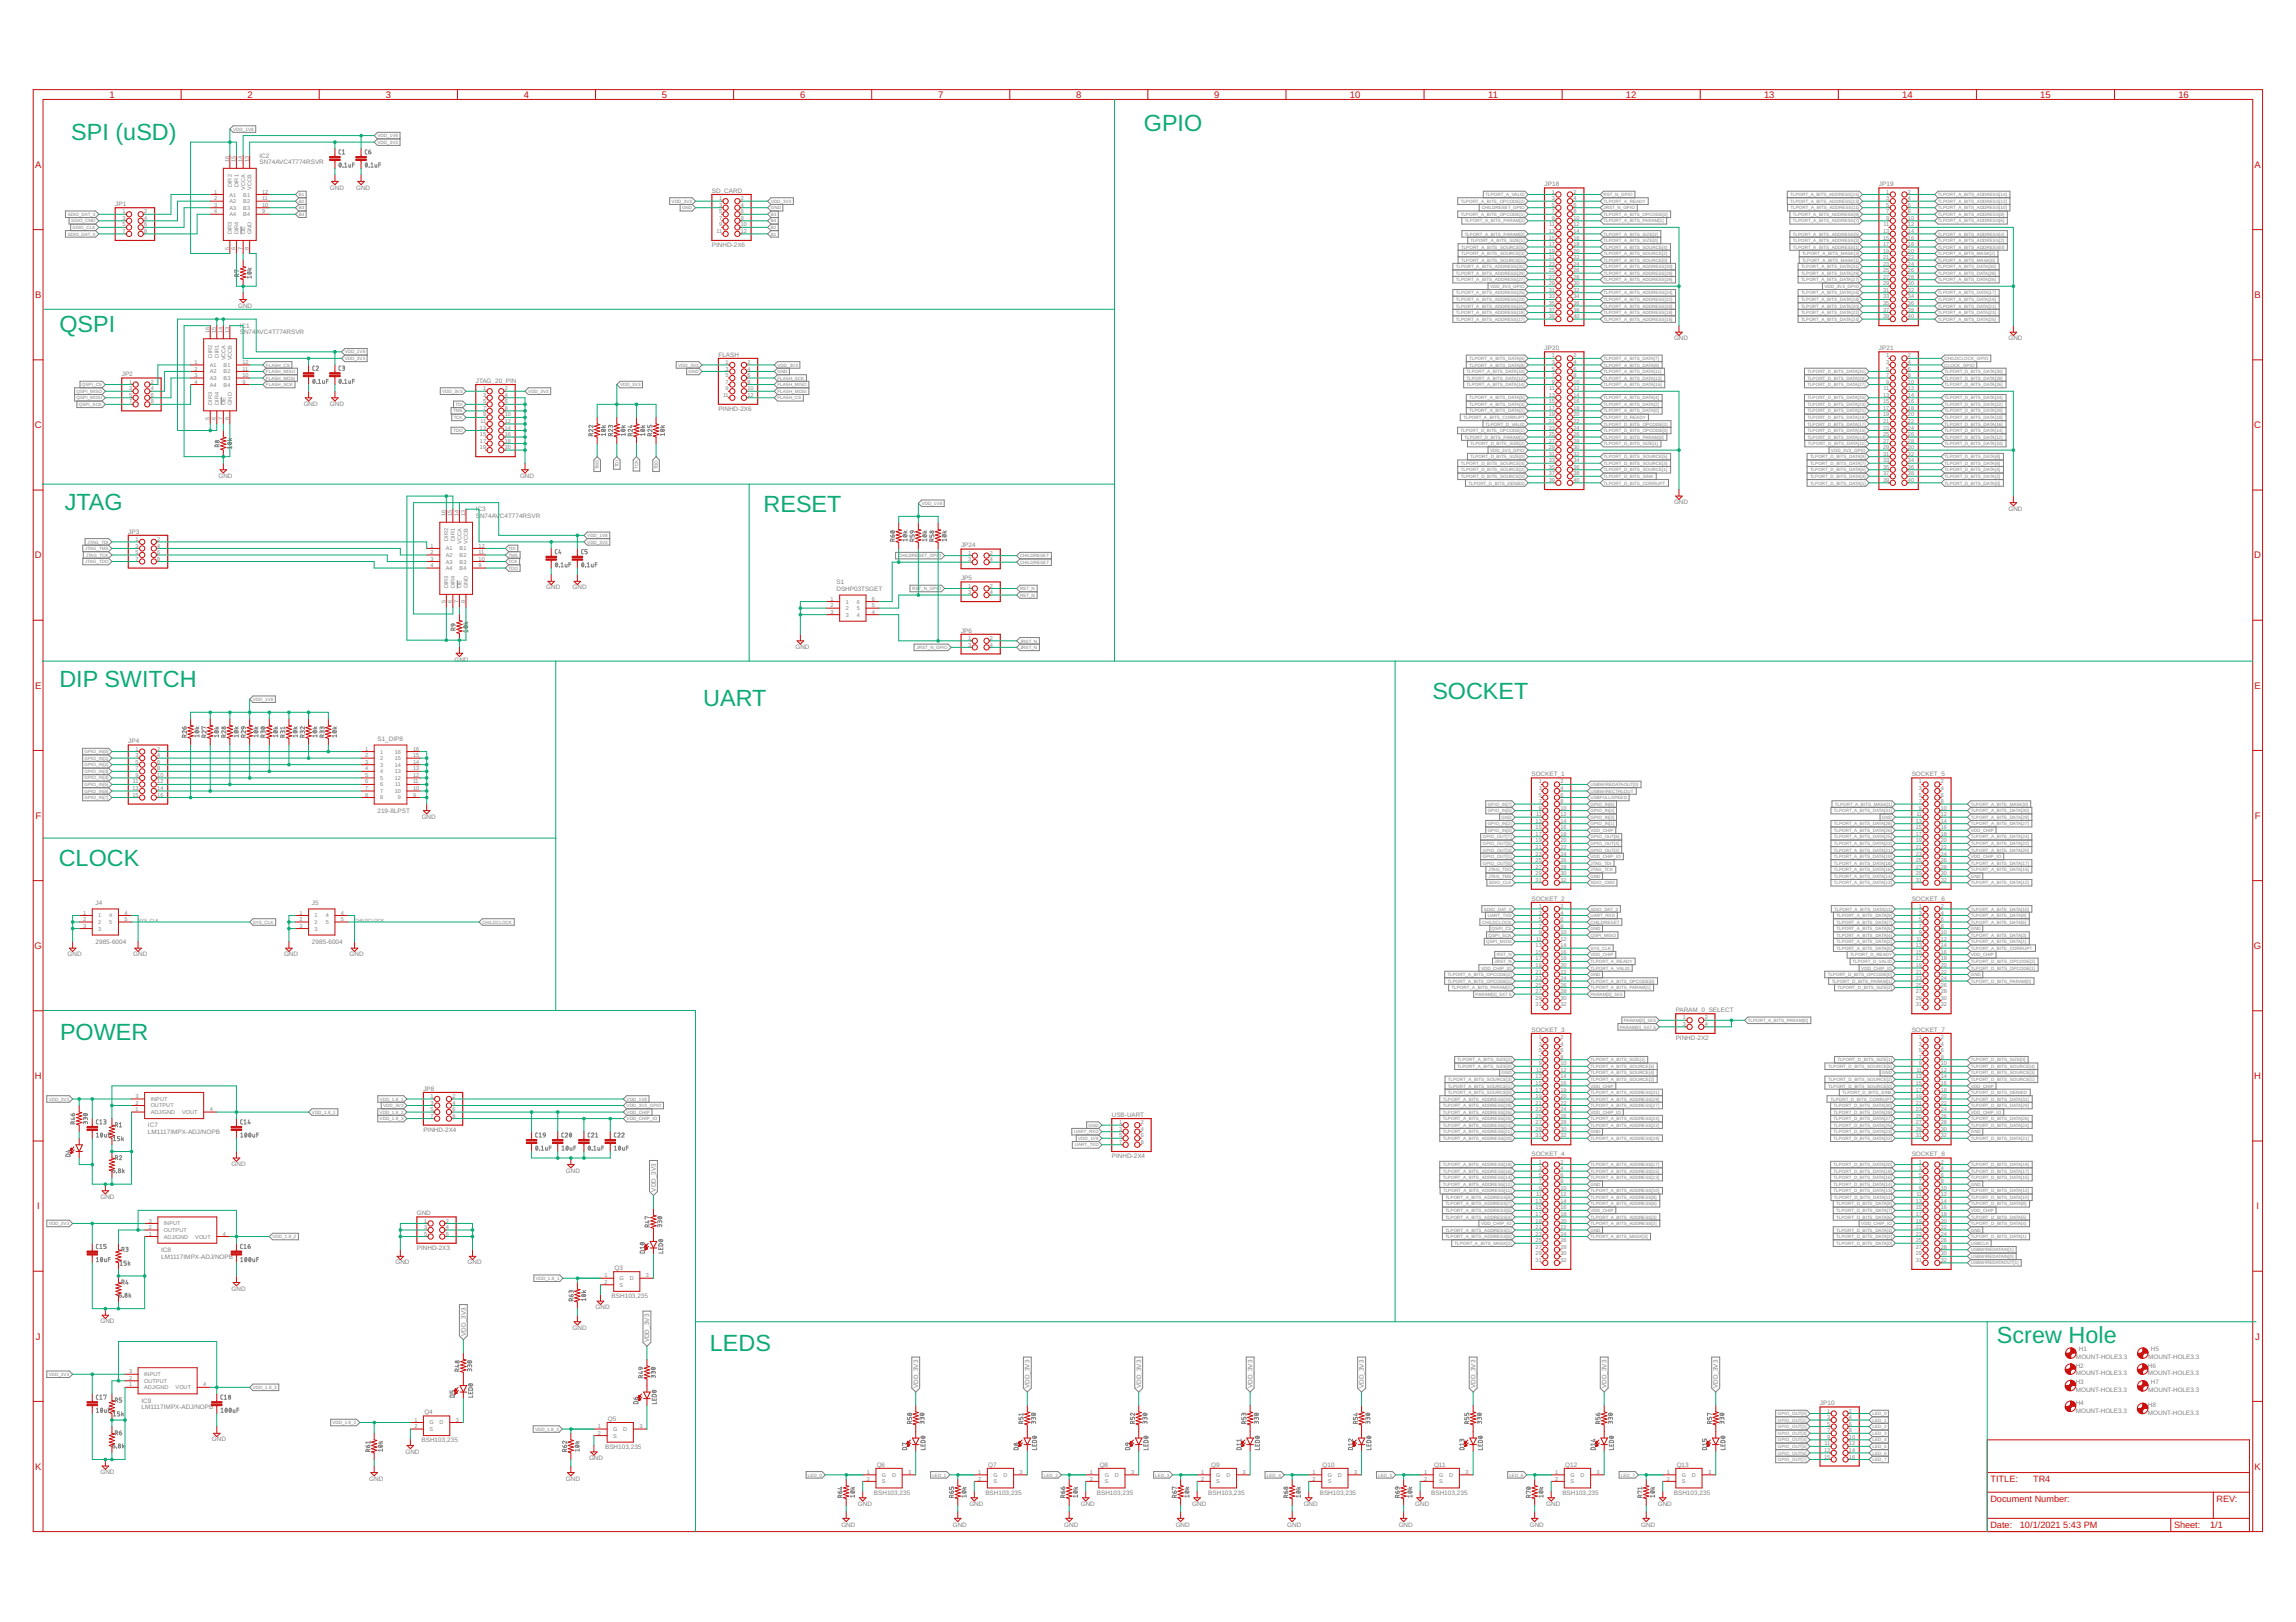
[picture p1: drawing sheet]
<svg xmlns="http://www.w3.org/2000/svg" width="297mm" height="210mm" viewBox="0 0 297 210" stroke-linecap="round" stroke-linejoin="round" font-family="sans-serif">
<defs><g id="words">
<g font-size="3" fill="#0dab76">
<text x="148" y="16.9">GPIO</text>
<text x="9.2" y="18.1">SPI (uSD)</text>
<text x="7.7" y="43">QSPI</text>
<text x="8.4" y="66.1">JTAG</text>
<text x="98.8" y="66.3">RESET</text>
<text x="7.7" y="88.9">DIP SWITCH</text>
<text x="91" y="91.3">UART</text>
<text x="185.3" y="90.4">SOCKET</text>
<text x="7.6" y="112">CLOCK</text>
<text x="7.8" y="134.6">POWER</text>
<text x="258.4" y="173.9">Screw Hole</text>
<text x="91.8" y="174.8">LEDS</text>
</g>
<g font-size="1.2" fill="#c90d0c">
<text x="14.2" y="12.7">1</text>
<text x="32" y="12.7">2</text>
<text x="49.9" y="12.7">3</text>
<text x="67.8" y="12.7">4</text>
<text x="85.6" y="12.7">5</text>
<text x="103.5" y="12.7">6</text>
<text x="121.4" y="12.7">7</text>
<text x="139.2" y="12.7">8</text>
<text x="157.1" y="12.7">9</text>
<text x="174.6" y="12.7">10</text>
<text x="192.5" y="12.7">11</text>
<text x="210.4" y="12.7">12</text>
<text x="228.2" y="12.7">13</text>
<text x="246.1" y="12.7">14</text>
<text x="264" y="12.7">15</text>
<text x="281.8" y="12.7">16</text>
<text x="4.5" y="21.7">A</text>
<text x="291.7" y="21.7">A</text>
<text x="4.5" y="38.6">B</text>
<text x="291.7" y="38.6">B</text>
<text x="4.5" y="55.4">C</text>
<text x="291.6" y="55.4">C</text>
<text x="4.5" y="72.3">D</text>
<text x="291.6" y="72.3">D</text>
<text x="4.5" y="89.1">E</text>
<text x="291.7" y="89.1">E</text>
<text x="4.6" y="106">F</text>
<text x="291.7" y="106">F</text>
<text x="4.5" y="122.8">G</text>
<text x="291.6" y="122.8">G</text>
<text x="4.5" y="139.7">H</text>
<text x="291.6" y="139.7">H</text>
<text x="4.8" y="156.5">I</text>
<text x="291.9" y="156.5">I</text>
<text x="4.6" y="173.3">J</text>
<text x="291.8" y="173.3">J</text>
<text x="4.5" y="190.2">K</text>
<text x="257.5" y="191.8">TITLE:</text>
<text x="263" y="191.8">TR4</text>
<text x="291.7" y="190.2">K</text>
<text x="257.5" y="197.8">Date:</text>
<text x="257.5" y="194.4">Document Number:</text>
<text x="261.3" y="197.8">10/1/2021</text>
<text x="266.9" y="197.8">5:43 PM</text>
<text x="281.3" y="197.8">Sheet:</text>
<text x="285.9" y="197.8">1/1</text>
<text x="286.8" y="194.4">REV:</text>
</g>
<g font-size=".8" fill="#808080">
<text x="33.6" y="21.2">SN74AVC4T774RSVR</text>
<text x="33.6" y="20.4">IC2</text>
<text x="14.9" y="26.7">JP1</text>
<text x="42.7" y="24.5">GND</text>
<text x="46.1" y="24.5">GND</text>
<text x="92.1" y="25">SD_CARD</text>
<text x="199.8" y="24.1">JP18</text>
<text x="243.1" y="24.1">JP19</text>
<text x="92.1" y="32">PINHD-2X6</text>
<text x="30.8" y="39.8">GND</text>
<text x="31" y="43.3">S</text>
<text x="31" y="42.4">IC1</text>
<text x="31.6" y="43.3">N74AVC4T774RSVR</text>
<text x="92.9" y="46.2">FLASH</text>
<text x="199.8" y="45.3">JP20</text>
<text x="216.6" y="44">GND</text>
<text x="243.1" y="45.3">JP21</text>
<text x="259.8" y="44">GND</text>
<text x="15.8" y="48.7">JP2</text>
<text x="39.3" y="52.5">GND</text>
<text x="42.7" y="52.5">GND</text>
<text x="61.6" y="49.6">JTAG_20_PIN</text>
<text x="92.9" y="53.2">PINHD-2X6</text>
<text x="28.3" y="61.9">GND</text>
<text x="67.3" y="61.9">GND</text>
<text x="216.6" y="65.3">GND</text>
<text x="16.6" y="69.1">JP3</text>
<text x="61.6" y="67">S</text>
<text x="61.6" y="66.2">IC3</text>
<text x="62.1" y="67">N74AV</text>
<text x="64.7" y="67">C4T774RSVR</text>
<text x="124.3" y="70.8">JP24</text>
<text x="259.8" y="66.1">GND</text>
<text x="70.7" y="76.3">GND</text>
<text x="74.1" y="76.3">GND</text>
<text x="108.2" y="76.4">DSHP03TSGET</text>
<text x="108.2" y="75.6">S1</text>
<text x="124.3" y="75.1">JP5</text>
<text x="102.9" y="84">GND</text>
<text x="124.3" y="81.9">JP6</text>
<text x="58.8" y="85.6">GND</text>
<text x="48.8" y="95.9">S1_DIP8</text>
<text x="16.6" y="96.2">JP4</text>
<text x="198.1" y="100.4">SOCKET_1</text>
<text x="247.3" y="100.4">SOCKET_5</text>
<text x="48.8" y="105.2">219-8LPST</text>
<text x="54.6" y="106">GND</text>
<text x="12.4" y="117.1">J4</text>
<text x="40.4" y="117.1">J5</text>
<text x="198.1" y="116.6">SOCKET_2</text>
<text x="247.3" y="116.6">SOCKET_6</text>
<text x="8.8" y="123.8">GND</text>
<text x="12.4" y="122.2">2985-6004</text>
<text x="17.2" y="123.8">GND</text>
<text x="36.7" y="123.8">GND</text>
<text x="40.4" y="122.2">2985-6004</text>
<text x="45.2" y="123.8">GND</text>
<text x="216.8" y="131">PARAM_0_SELECT</text>
<text x="198.1" y="133.5">SOCKET_3</text>
<text x="216.8" y="134.6">PINHD-2X2</text>
<text x="247.3" y="133.5">SOCKET_7</text>
<text x="54.8" y="141.2">JP8</text>
<text x="19.1" y="146.8">LM1117IMPX-ADJ/NOPB</text>
<text x="19.1" y="145.9">IC7</text>
<text x="54.8" y="146.5">PINHD-2X4</text>
<text x="143.8" y="149.9">PINHD-2X4</text>
<text x="143.8" y="144.6">USB-UART</text>
<text x="198.1" y="149.6">SOCKET_4</text>
<text x="247.3" y="149.6">SOCKET_8</text>
<text x="13" y="155.2">GND</text>
<text x="30" y="150.9">GND</text>
<text x="73.2" y="151.8">GND</text>
<text x="84.8" y="154.2" transform="rotate(-90 84.8 154.2)">VDD_3V3</text>
<text x="53.9" y="161.7">PINHD-2X3</text>
<text x="53.9" y="157.3">GND</text>
<text x="20.8" y="162.9">LM1117IMPX-ADJ/NOPB</text>
<text x="20.8" y="162">IC8</text>
<text x="30" y="167">GND</text>
<text x="51.2" y="163.6">GND</text>
<text x="60.5" y="163.6">GND</text>
<text x="79.1" y="168">BSH103,235</text>
<text x="79.5" y="164.3">Q3</text>
<text x="13" y="171.3">GND</text>
<text x="60.2" y="172.9" transform="rotate(-90 60.2 172.9)">VDD_3V3</text>
<text x="74.1" y="172.1">GND</text>
<text x="77.1" y="169.4">GND</text>
<text x="84" y="173.7" transform="rotate(-90 84 173.7)">VDD_3V3</text>
<text x="118.8" y="179.6" transform="rotate(-90 118.8 179.6)">VDD_3V3</text>
<text x="133.2" y="179.6" transform="rotate(-90 133.2 179.6)">VDD_3V3</text>
<text x="147.6" y="179.6" transform="rotate(-90 147.6 179.6)">VDD_3V3</text>
<text x="162" y="179.6" transform="rotate(-90 162 179.6)">VDD_3V3</text>
<text x="176.5" y="179.6" transform="rotate(-90 176.5 179.6)">VDD_3V3</text>
<text x="190.9" y="179.6" transform="rotate(-90 190.9 179.6)">VDD_3V3</text>
<text x="207.8" y="179.6" transform="rotate(-90 207.8 179.6)">VDD_3V3</text>
<text x="222.3" y="179.6" transform="rotate(-90 222.3 179.6)">VDD_3V3</text>
<text x="268.5" y="178">MOUNT-HOLE3.3</text>
<text x="268.5" y="177">H2</text>
<text x="268.5" y="179.1">H3</text>
<text x="268.6" y="175.9">MOUNT-HOLE3.3</text>
<text x="268.9" y="174.9">H1</text>
<text x="277.9" y="178">MOUNT-HOLE3.3</text>
<text x="277.9" y="177">H6</text>
<text x="277.9" y="175.9">MOUNT-HOLE3.3</text>
<text x="278.3" y="174.9">H5</text>
<text x="278.3" y="179.1">H7</text>
<text x="18.3" y="182.4">LM1117IMPX-ADJ/NOPB</text>
<text x="18.3" y="181.5">IC9</text>
<text x="54.9" y="183">Q4</text>
<text x="78.6" y="183.8">Q5</text>
<text x="235.4" y="181.9">JP10</text>
<text x="268.5" y="180.1">MOUNT-HOLE3.3</text>
<text x="268.5" y="182.8">MOUNT-HOLE3.3</text>
<text x="268.5" y="181.8">H4</text>
<text x="277.9" y="183.1">MOUNT-HOLE3.3</text>
<text x="277.9" y="182.1">H8</text>
<text x="277.9" y="180.2">MOUNT-HOLE3.3</text>
<text x="13" y="190.8">GND</text>
<text x="27.4" y="186.5">GND</text>
<text x="47.8" y="191.6">GND</text>
<text x="52.5" y="188.1">GND</text>
<text x="54.5" y="186.7">BSH103,235</text>
<text x="73.2" y="191.6">GND</text>
<text x="76.2" y="189">GND</text>
<text x="78.3" y="187.5">BSH103,235</text>
<text x="113.4" y="189.8">Q6</text>
<text x="127.8" y="189.8">Q7</text>
<text x="142.3" y="189.8">Q8</text>
<text x="156.7" y="189.8">Q9</text>
<text x="171.1" y="189.8">Q10</text>
<text x="185.5" y="189.8">Q11</text>
<text x="202.5" y="189.8">Q12</text>
<text x="216.9" y="189.8">Q13</text>
<text x="108.8" y="197.6">GND</text>
<text x="111" y="194.9">GND</text>
<text x="113.1" y="193.4">BSH103,235</text>
<text x="123.3" y="197.6">GND</text>
<text x="125.4" y="194.9">GND</text>
<text x="127.5" y="193.4">BSH103,235</text>
<text x="137.7" y="197.6">GND</text>
<text x="139.8" y="194.9">GND</text>
<text x="141.9" y="193.4">BSH103,235</text>
<text x="152.1" y="197.6">GND</text>
<text x="154.2" y="194.9">GND</text>
<text x="156.3" y="193.4">BSH103,235</text>
<text x="166.5" y="197.6">GND</text>
<text x="168.7" y="194.9">GND</text>
<text x="170.7" y="193.4">BSH103,235</text>
<text x="180.9" y="197.6">GND</text>
<text x="183.1" y="194.9">GND</text>
<text x="185.2" y="193.4">BSH103,235</text>
<text x="197.9" y="197.6">GND</text>
<text x="200.1" y="194.9">GND</text>
<text x="202.1" y="193.4">BSH103,235</text>
<text x="212.3" y="197.6">GND</text>
<text x="214.5" y="194.9">GND</text>
<text x="216.5" y="193.4">BSH103,235</text>
</g>
<g font-size=".7" fill="#808080">
<text x="29.6" y="21" transform="rotate(-90 29.6 21)">16</text>
<text x="30.5" y="21" transform="rotate(-90 30.5 21)">15</text>
<text x="31.3" y="21" transform="rotate(-90 31.3 21)">14</text>
<text x="32.2" y="21" transform="rotate(-90 32.2 21)">13</text>
<text x="15.8" y="27.6">1</text>
<text x="15.8" y="28.5">3</text>
<text x="15.8" y="29.3">5</text>
<text x="18.7" y="27.6">2</text>
<text x="18.7" y="28.5">4</text>
<text x="18.7" y="29.3">6</text>
<text x="27.7" y="25.1">1</text>
<text x="27.7" y="25.9">2</text>
<text x="27.7" y="26.8">3</text>
<text x="27.7" y="27.6">4</text>
<text x="29.7" y="25.4">A1</text>
<text x="29.7" y="26.3">A2</text>
<text x="29.7" y="27.1">A3</text>
<text x="29.7" y="28">A4</text>
<text x="30" y="24.2" transform="rotate(-90 30 24.2)">DIR2</text>
<text x="30.8" y="24.2" transform="rotate(-90 30.8 24.2)">DIR1</text>
<text x="31.5" y="25.4">B1</text>
<text x="31.5" y="26.3">B2</text>
<text x="31.5" y="27.1">B3</text>
<text x="31.5" y="28">B4</text>
<text x="31.7" y="24.6" transform="rotate(-90 31.7 24.6)">VCCA</text>
<text x="32.5" y="24.6" transform="rotate(-90 32.5 24.6)">VCCB</text>
<text x="33.9" y="25.1">12</text>
<text x="33.9" y="25.9">11</text>
<text x="33.9" y="26.8">10</text>
<text x="33.9" y="27.6">9</text>
<text x="93" y="25.9">1</text>
<text x="93" y="26.8">3</text>
<text x="93" y="27.6">5</text>
<text x="93" y="28.5">7</text>
<text x="93" y="29.3">9</text>
<text x="95.8" y="25.9">2</text>
<text x="95.8" y="26.8">4</text>
<text x="95.8" y="27.6">6</text>
<text x="95.8" y="28.5">8</text>
<text x="95.8" y="29.3">10</text>
<text x="200.4" y="29.3">11</text>
<text x="200.8" y="25.1">1</text>
<text x="200.8" y="25.9">3</text>
<text x="200.8" y="26.8">5</text>
<text x="200.8" y="27.6">7</text>
<text x="200.8" y="28.5">9</text>
<text x="203.6" y="25.1">2</text>
<text x="203.6" y="25.9">4</text>
<text x="203.6" y="26.8">6</text>
<text x="203.6" y="27.6">8</text>
<text x="203.6" y="28.5">10</text>
<text x="203.6" y="29.3">12</text>
<text x="243.7" y="29.3">11</text>
<text x="244" y="25.1">1</text>
<text x="244" y="25.9">3</text>
<text x="244" y="26.8">5</text>
<text x="244" y="27.6">7</text>
<text x="244" y="28.5">9</text>
<text x="246.8" y="25.1">2</text>
<text x="246.8" y="25.9">4</text>
<text x="246.8" y="26.8">6</text>
<text x="246.8" y="27.6">8</text>
<text x="246.8" y="28.5">10</text>
<text x="246.8" y="29.3">12</text>
<text x="15.8" y="30.1">7</text>
<text x="18.7" y="30.1">8</text>
<text x="29.6" y="32.3" transform="rotate(-90 29.6 32.3)">5</text>
<text x="30" y="30.3" transform="rotate(-90 30 30.3)">DIR3</text>
<text x="30.5" y="32.3" transform="rotate(-90 30.5 32.3)">6</text>
<text x="30.9" y="30.3" transform="rotate(-90 30.9 30.3)">DIR4</text>
<text x="31.3" y="32.3" transform="rotate(-90 31.3 32.3)">7</text>
<text x="31.7" y="30.3" transform="rotate(-90 31.7 30.3)">OE</text>
<text x="32.2" y="32.3" transform="rotate(-90 32.2 32.3)">8</text>
<text x="32.5" y="30.3" transform="rotate(-90 32.5 30.3)">GND</text>
<text x="92.7" y="30.1">11</text>
<text x="95.8" y="30.1">12</text>
<text x="200.4" y="30.1">13</text>
<text x="200.4" y="31">15</text>
<text x="200.4" y="31.8">17</text>
<text x="200.4" y="32.7">19</text>
<text x="200.4" y="33.5">21</text>
<text x="200.4" y="34.4">23</text>
<text x="200.4" y="35.2">25</text>
<text x="203.6" y="30.1">14</text>
<text x="203.6" y="31">16</text>
<text x="203.6" y="31.8">18</text>
<text x="203.6" y="32.7">20</text>
<text x="203.6" y="33.5">22</text>
<text x="203.6" y="34.4">24</text>
<text x="203.6" y="35.2">26</text>
<text x="243.6" y="30.1">13</text>
<text x="243.6" y="31">15</text>
<text x="243.6" y="31.8">17</text>
<text x="243.6" y="32.7">19</text>
<text x="243.6" y="33.5">21</text>
<text x="243.6" y="34.4">23</text>
<text x="243.6" y="35.2">25</text>
<text x="246.8" y="30.1">14</text>
<text x="246.8" y="31">16</text>
<text x="246.8" y="31.8">18</text>
<text x="246.8" y="32.7">20</text>
<text x="246.8" y="33.5">22</text>
<text x="246.8" y="34.4">24</text>
<text x="246.8" y="35.2">26</text>
<text x="200.4" y="36.1">27</text>
<text x="200.4" y="36.9">29</text>
<text x="200.4" y="37.8">31</text>
<text x="200.4" y="38.6">33</text>
<text x="200.4" y="39.5">35</text>
<text x="200.4" y="40.3">37</text>
<text x="200.4" y="41.2">39</text>
<text x="203.6" y="36.1">28</text>
<text x="203.6" y="36.9">30</text>
<text x="203.6" y="37.8">32</text>
<text x="203.6" y="38.6">34</text>
<text x="203.6" y="39.5">36</text>
<text x="203.6" y="40.3">38</text>
<text x="203.6" y="41.2">40</text>
<text x="243.6" y="36.1">27</text>
<text x="243.6" y="36.9">29</text>
<text x="243.6" y="37.8">31</text>
<text x="243.6" y="38.6">33</text>
<text x="243.6" y="39.5">35</text>
<text x="243.6" y="40.3">37</text>
<text x="243.6" y="41.2">39</text>
<text x="246.8" y="36.1">28</text>
<text x="246.8" y="36.9">30</text>
<text x="246.8" y="37.8">32</text>
<text x="246.8" y="38.6">34</text>
<text x="246.8" y="39.5">36</text>
<text x="246.8" y="40.3">38</text>
<text x="246.8" y="41.2">40</text>
<text x="25.2" y="47.1">1</text>
<text x="25.2" y="48">2</text>
<text x="27.1" y="43.1" transform="rotate(-90 27.1 43.1)">16</text>
<text x="27.1" y="47.5">A1</text>
<text x="27.5" y="46.3" transform="rotate(-90 27.5 46.3)">DIR2</text>
<text x="27.9" y="43.1" transform="rotate(-90 27.9 43.1)">15</text>
<text x="28.3" y="46.3" transform="rotate(-90 28.3 46.3)">DIR1</text>
<text x="28.8" y="43.1" transform="rotate(-90 28.8 43.1)">14</text>
<text x="28.9" y="47.5">B1</text>
<text x="29.2" y="46.6" transform="rotate(-90 29.2 46.6)">VCCA</text>
<text x="29.6" y="43.1" transform="rotate(-90 29.6 43.1)">13</text>
<text x="30" y="46.6" transform="rotate(-90 30 46.6)">VCCB</text>
<text x="31.4" y="47.1">12</text>
<text x="31.4" y="48">11</text>
<text x="93.9" y="47.1">1</text>
<text x="93.9" y="48">3</text>
<text x="96.7" y="47.1">2</text>
<text x="96.7" y="48">4</text>
<text x="200.8" y="46.3">1</text>
<text x="200.8" y="47.1">3</text>
<text x="200.8" y="48">5</text>
<text x="203.6" y="46.3">2</text>
<text x="203.6" y="47.1">4</text>
<text x="203.6" y="48">6</text>
<text x="244" y="46.3">1</text>
<text x="244" y="47.1">3</text>
<text x="244" y="48">5</text>
<text x="246.8" y="46.3">2</text>
<text x="246.8" y="47.1">4</text>
<text x="246.8" y="48">6</text>
<text x="16.7" y="49.7">1</text>
<text x="16.7" y="50.5">3</text>
<text x="16.7" y="51.3">5</text>
<text x="16.7" y="52.2">7</text>
<text x="19.5" y="49.7">2</text>
<text x="19.5" y="50.5">4</text>
<text x="19.5" y="51.3">6</text>
<text x="19.5" y="52.2">8</text>
<text x="25.2" y="48.8">3</text>
<text x="25.2" y="49.7">4</text>
<text x="27.1" y="48.3">A2</text>
<text x="27.1" y="49.2">A3</text>
<text x="27.1" y="50">A4</text>
<text x="27.5" y="52.4" transform="rotate(-90 27.5 52.4)">DIR3</text>
<text x="28.3" y="52.4" transform="rotate(-90 28.3 52.4)">DIR4</text>
<text x="28.9" y="48.3">B2</text>
<text x="28.9" y="49.2">B3</text>
<text x="28.9" y="50">B4</text>
<text x="29.2" y="52.4" transform="rotate(-90 29.2 52.4)">OE</text>
<text x="30" y="52.4" transform="rotate(-90 30 52.4)">GND</text>
<text x="31.4" y="48.8">10</text>
<text x="31.4" y="49.7">9</text>
<text x="62.5" y="50.5">1</text>
<text x="62.5" y="51.3">3</text>
<text x="62.5" y="52.2">5</text>
<text x="62.5" y="53">7</text>
<text x="62.5" y="53.9">9</text>
<text x="65.3" y="50.5">2</text>
<text x="65.3" y="51.3">4</text>
<text x="65.3" y="52.2">6</text>
<text x="65.3" y="53">8</text>
<text x="65.3" y="53.9">10</text>
<text x="93.5" y="51.3">11</text>
<text x="93.9" y="48.8">5</text>
<text x="93.9" y="49.7">7</text>
<text x="93.9" y="50.5">9</text>
<text x="96.7" y="48.8">6</text>
<text x="96.7" y="49.7">8</text>
<text x="96.7" y="50.5">10</text>
<text x="96.7" y="51.3">12</text>
<text x="200.4" y="51.3">13</text>
<text x="200.4" y="52.2">15</text>
<text x="200.4" y="53">17</text>
<text x="200.4" y="53.9">19</text>
<text x="200.4" y="50.5">11</text>
<text x="200.8" y="48.8">7</text>
<text x="200.8" y="49.7">9</text>
<text x="203.6" y="48.8">8</text>
<text x="203.6" y="49.7">10</text>
<text x="203.6" y="50.5">12</text>
<text x="203.6" y="51.3">14</text>
<text x="203.6" y="52.2">16</text>
<text x="203.6" y="53">18</text>
<text x="203.6" y="53.9">20</text>
<text x="243.6" y="51.3">13</text>
<text x="243.6" y="52.2">15</text>
<text x="243.6" y="53">17</text>
<text x="243.6" y="53.9">19</text>
<text x="243.7" y="50.5">11</text>
<text x="244" y="48.8">7</text>
<text x="244" y="49.7">9</text>
<text x="246.8" y="48.8">8</text>
<text x="246.8" y="49.7">10</text>
<text x="246.8" y="50.5">12</text>
<text x="246.8" y="51.3">14</text>
<text x="246.8" y="52.2">16</text>
<text x="246.8" y="53">18</text>
<text x="246.8" y="53.9">20</text>
<text x="27.1" y="54.3" transform="rotate(-90 27.1 54.3)">5</text>
<text x="27.9" y="54.3" transform="rotate(-90 27.9 54.3)">6</text>
<text x="28.8" y="54.3" transform="rotate(-90 28.8 54.3)">7</text>
<text x="29.6" y="54.3" transform="rotate(-90 29.6 54.3)">8</text>
<text x="62.1" y="55.6">13</text>
<text x="62.1" y="56.4">15</text>
<text x="62.1" y="57.3">17</text>
<text x="62.1" y="58.1">19</text>
<text x="62.2" y="54.7">11</text>
<text x="65.3" y="54.7">12</text>
<text x="65.3" y="55.6">14</text>
<text x="65.3" y="56.4">16</text>
<text x="65.3" y="57.3">18</text>
<text x="65.3" y="58.1">20</text>
<text x="200.4" y="54.7">21</text>
<text x="200.4" y="55.6">23</text>
<text x="200.4" y="56.4">25</text>
<text x="200.4" y="57.3">27</text>
<text x="200.4" y="58.1">29</text>
<text x="200.4" y="59">31</text>
<text x="200.4" y="59.8">33</text>
<text x="203.6" y="54.7">22</text>
<text x="203.6" y="55.6">24</text>
<text x="203.6" y="56.4">26</text>
<text x="203.6" y="57.3">28</text>
<text x="203.6" y="58.1">30</text>
<text x="203.6" y="59">32</text>
<text x="203.6" y="59.8">34</text>
<text x="243.6" y="54.7">21</text>
<text x="243.6" y="55.6">23</text>
<text x="243.6" y="56.4">25</text>
<text x="243.6" y="57.3">27</text>
<text x="243.6" y="58.1">29</text>
<text x="243.6" y="59">31</text>
<text x="243.6" y="59.8">33</text>
<text x="246.8" y="54.7">22</text>
<text x="246.8" y="55.6">24</text>
<text x="246.8" y="56.4">26</text>
<text x="246.8" y="57.3">28</text>
<text x="246.8" y="58.1">30</text>
<text x="246.8" y="59">32</text>
<text x="246.8" y="59.8">34</text>
<text x="200.4" y="60.7">35</text>
<text x="200.4" y="61.5">37</text>
<text x="200.4" y="62.4">39</text>
<text x="203.6" y="60.7">36</text>
<text x="203.6" y="61.5">38</text>
<text x="203.6" y="62.4">40</text>
<text x="243.6" y="60.7">35</text>
<text x="243.6" y="61.5">37</text>
<text x="243.6" y="62.4">39</text>
<text x="246.8" y="60.7">36</text>
<text x="246.8" y="61.5">38</text>
<text x="246.8" y="62.4">40</text>
<text x="17.5" y="70">1</text>
<text x="17.5" y="70.9">3</text>
<text x="17.5" y="71.7">5</text>
<text x="20.3" y="70">2</text>
<text x="20.3" y="70.9">4</text>
<text x="20.3" y="71.7">6</text>
<text x="55.7" y="70.9">1</text>
<text x="55.7" y="71.7">2</text>
<text x="57.6" y="66.8" transform="rotate(-90 57.6 66.8)">16</text>
<text x="57.7" y="71.2">A1</text>
<text x="58" y="70" transform="rotate(-90 58 70)">DIR2</text>
<text x="58.5" y="66.8" transform="rotate(-90 58.5 66.8)">15</text>
<text x="58.8" y="70" transform="rotate(-90 58.8 70)">DIR1</text>
<text x="59.3" y="66.8" transform="rotate(-90 59.3 66.8)">14</text>
<text x="59.5" y="71.2">B1</text>
<text x="59.7" y="70.4" transform="rotate(-90 59.7 70.4)">VCCA</text>
<text x="60.2" y="66.8" transform="rotate(-90 60.2 66.8)">13</text>
<text x="60.5" y="70.4" transform="rotate(-90 60.5 70.4)">VCCB</text>
<text x="61.9" y="70.9">12</text>
<text x="61.9" y="71.7">11</text>
<text x="125.3" y="71.8">1</text>
<text x="128.1" y="71.8">2</text>
<text x="17.5" y="72.6">7</text>
<text x="20.3" y="72.6">8</text>
<text x="55.7" y="72.6">3</text>
<text x="55.7" y="73.4">4</text>
<text x="57.7" y="72.1">A2</text>
<text x="57.7" y="72.9">A3</text>
<text x="57.7" y="73.8">A4</text>
<text x="58" y="76.1" transform="rotate(-90 58 76.1)">DIR3</text>
<text x="58.8" y="76.1" transform="rotate(-90 58.8 76.1)">DIR4</text>
<text x="59.5" y="72.1">B2</text>
<text x="59.5" y="72.9">B3</text>
<text x="59.5" y="73.8">B4</text>
<text x="59.7" y="76.1" transform="rotate(-90 59.7 76.1)">OE</text>
<text x="60.5" y="76.1" transform="rotate(-90 60.5 76.1)">GND</text>
<text x="61.9" y="72.6">10</text>
<text x="61.9" y="73.4">9</text>
<text x="107.5" y="77.7">1</text>
<text x="112.8" y="77.7">6</text>
<text x="125.3" y="76">1</text>
<text x="125.3" y="76.9">3</text>
<text x="125.3" y="72.6">3</text>
<text x="128.1" y="76">2</text>
<text x="128.1" y="76.9">4</text>
<text x="128.1" y="72.6">4</text>
<text x="57.6" y="78.1" transform="rotate(-90 57.6 78.1)">5</text>
<text x="58.5" y="78.1" transform="rotate(-90 58.5 78.1)">6</text>
<text x="59.3" y="78.1" transform="rotate(-90 59.3 78.1)">7</text>
<text x="60.2" y="78.1" transform="rotate(-90 60.2 78.1)">8</text>
<text x="107.5" y="78.6">2</text>
<text x="107.5" y="79.4">3</text>
<text x="109.4" y="78.1">1</text>
<text x="109.4" y="78.9">2</text>
<text x="109.4" y="79.8">3</text>
<text x="110.8" y="78.1">6</text>
<text x="110.8" y="78.9">5</text>
<text x="110.8" y="79.8">4</text>
<text x="112.8" y="78.6">5</text>
<text x="112.8" y="79.4">4</text>
<text x="125.3" y="82.8">1</text>
<text x="125.3" y="83.7">3</text>
<text x="128.1" y="82.8">2</text>
<text x="128.1" y="83.7">4</text>
<text x="17.2" y="101.4">11</text>
<text x="17.5" y="97.1">1</text>
<text x="17.5" y="98">3</text>
<text x="17.5" y="98.8">5</text>
<text x="17.5" y="99.7">7</text>
<text x="17.5" y="100.5">9</text>
<text x="20.3" y="97.1">2</text>
<text x="20.3" y="98">4</text>
<text x="20.3" y="98.8">6</text>
<text x="20.3" y="99.7">8</text>
<text x="20.3" y="100.5">10</text>
<text x="20.3" y="101.4">12</text>
<text x="47.2" y="97.1">1</text>
<text x="47.2" y="98">2</text>
<text x="47.2" y="98.8">3</text>
<text x="47.2" y="99.7">4</text>
<text x="47.2" y="100.5">5</text>
<text x="47.2" y="101.4">6</text>
<text x="49.2" y="97.5">1</text>
<text x="49.2" y="98.4">2</text>
<text x="49.2" y="99.2">3</text>
<text x="49.2" y="100.1">4</text>
<text x="49.2" y="100.9">5</text>
<text x="49.2" y="101.8">6</text>
<text x="51.1" y="100.9">12</text>
<text x="51.1" y="100.1">13</text>
<text x="51.1" y="99.2">14</text>
<text x="51.1" y="98.4">15</text>
<text x="51.1" y="97.5">16</text>
<text x="51.1" y="101.8">11</text>
<text x="53.4" y="101.4">11</text>
<text x="53.4" y="100.5">12</text>
<text x="53.4" y="99.7">13</text>
<text x="53.4" y="98.8">14</text>
<text x="53.4" y="98">15</text>
<text x="53.4" y="97.1">16</text>
<text x="199.1" y="101.4">1</text>
<text x="201.9" y="101.4">2</text>
<text x="248.3" y="101.4">1</text>
<text x="251.1" y="101.4">2</text>
<text x="17.1" y="102.2">13</text>
<text x="17.1" y="103.1">15</text>
<text x="20.3" y="102.2">14</text>
<text x="20.3" y="103.1">16</text>
<text x="47.2" y="102.2">7</text>
<text x="47.2" y="103.1">8</text>
<text x="49.2" y="102.6">7</text>
<text x="49.2" y="103.5">8</text>
<text x="51.1" y="102.6">10</text>
<text x="51.5" y="103.5">9</text>
<text x="53.4" y="103.1">9</text>
<text x="53.4" y="102.2">10</text>
<text x="198.7" y="106.5">13</text>
<text x="198.7" y="107.3">15</text>
<text x="198.7" y="105.6">11</text>
<text x="199.1" y="102.2">3</text>
<text x="199.1" y="103.1">5</text>
<text x="199.1" y="103.9">7</text>
<text x="199.1" y="104.8">9</text>
<text x="201.9" y="102.2">4</text>
<text x="201.9" y="103.1">6</text>
<text x="201.9" y="103.9">8</text>
<text x="201.9" y="104.8">10</text>
<text x="201.9" y="105.6">12</text>
<text x="201.9" y="106.5">14</text>
<text x="201.9" y="107.3">16</text>
<text x="247.9" y="106.5">13</text>
<text x="247.9" y="107.3">15</text>
<text x="247.9" y="105.6">11</text>
<text x="248.3" y="102.2">3</text>
<text x="248.3" y="103.1">5</text>
<text x="248.3" y="103.9">7</text>
<text x="248.3" y="104.8">9</text>
<text x="251.1" y="102.2">4</text>
<text x="251.1" y="103.1">6</text>
<text x="251.1" y="103.9">8</text>
<text x="251.1" y="104.8">10</text>
<text x="251.1" y="105.6">12</text>
<text x="251.1" y="106.5">14</text>
<text x="251.1" y="107.3">16</text>
<text x="198.7" y="108.2">17</text>
<text x="198.7" y="109">19</text>
<text x="198.7" y="109.9">21</text>
<text x="198.7" y="110.7">23</text>
<text x="198.7" y="111.6">25</text>
<text x="198.7" y="112.4">27</text>
<text x="198.7" y="113.3">29</text>
<text x="201.9" y="108.2">18</text>
<text x="201.9" y="109">20</text>
<text x="201.9" y="109.9">22</text>
<text x="201.9" y="110.7">24</text>
<text x="201.9" y="111.6">26</text>
<text x="201.9" y="112.4">28</text>
<text x="201.9" y="113.3">30</text>
<text x="247.9" y="108.2">17</text>
<text x="247.9" y="109">19</text>
<text x="247.9" y="109.9">21</text>
<text x="247.9" y="110.7">23</text>
<text x="247.9" y="111.6">25</text>
<text x="247.9" y="112.4">27</text>
<text x="247.9" y="113.3">29</text>
<text x="251.1" y="108.2">18</text>
<text x="251.1" y="109">20</text>
<text x="251.1" y="109.9">22</text>
<text x="251.1" y="110.7">24</text>
<text x="251.1" y="111.6">26</text>
<text x="251.1" y="112.4">28</text>
<text x="251.1" y="113.3">30</text>
<text x="10.8" y="118.4">1</text>
<text x="10.8" y="119.2">2</text>
<text x="12.7" y="118.7">1</text>
<text x="12.7" y="119.6">2</text>
<text x="14.1" y="118.7">4</text>
<text x="14.1" y="119.6">5</text>
<text x="16.1" y="118.4">4</text>
<text x="16.1" y="119.2">5</text>
<text x="38.7" y="118.4">1</text>
<text x="38.7" y="119.2">2</text>
<text x="40.7" y="118.7">1</text>
<text x="40.7" y="119.6">2</text>
<text x="42.1" y="118.7">4</text>
<text x="42.1" y="119.6">5</text>
<text x="44.1" y="118.4">4</text>
<text x="44.1" y="119.2">5</text>
<text x="198.7" y="114.1">31</text>
<text x="199.1" y="117.5">1</text>
<text x="199.1" y="118.4">3</text>
<text x="199.1" y="119.2">5</text>
<text x="201.9" y="114.1">32</text>
<text x="201.9" y="117.5">2</text>
<text x="201.9" y="118.4">4</text>
<text x="201.9" y="119.2">6</text>
<text x="247.9" y="114.1">31</text>
<text x="248.3" y="117.5">1</text>
<text x="248.3" y="118.4">3</text>
<text x="248.3" y="119.2">5</text>
<text x="251.1" y="114.1">32</text>
<text x="251.1" y="117.5">2</text>
<text x="251.1" y="118.4">4</text>
<text x="251.1" y="119.2">6</text>
<text x="10.8" y="120">3</text>
<text x="12.7" y="120.4">3</text>
<text x="38.7" y="120">3</text>
<text x="40.7" y="120.4">3</text>
<text x="198.7" y="122.6">13</text>
<text x="198.7" y="123.4">15</text>
<text x="198.7" y="124.3">17</text>
<text x="198.7" y="125.1">19</text>
<text x="198.7" y="126">21</text>
<text x="198.7" y="121.7">11</text>
<text x="199.1" y="120">7</text>
<text x="199.1" y="120.9">9</text>
<text x="201.9" y="120">8</text>
<text x="201.9" y="120.9">10</text>
<text x="201.9" y="121.7">12</text>
<text x="201.9" y="122.6">14</text>
<text x="201.9" y="123.4">16</text>
<text x="201.9" y="124.3">18</text>
<text x="201.9" y="125.1">20</text>
<text x="201.9" y="126">22</text>
<text x="247.9" y="122.6">13</text>
<text x="247.9" y="123.4">15</text>
<text x="247.9" y="124.3">17</text>
<text x="247.9" y="125.1">19</text>
<text x="247.9" y="126">21</text>
<text x="247.9" y="121.7">11</text>
<text x="248.3" y="120">7</text>
<text x="248.3" y="120.9">9</text>
<text x="251.1" y="120">8</text>
<text x="251.1" y="120.9">10</text>
<text x="251.1" y="121.7">12</text>
<text x="251.1" y="122.6">14</text>
<text x="251.1" y="123.4">16</text>
<text x="251.1" y="124.3">18</text>
<text x="251.1" y="125.1">20</text>
<text x="251.1" y="126">22</text>
<text x="198.7" y="126.8">23</text>
<text x="198.7" y="127.7">25</text>
<text x="198.7" y="128.5">27</text>
<text x="198.7" y="129.4">29</text>
<text x="198.7" y="130.2">31</text>
<text x="201.9" y="126.8">24</text>
<text x="201.9" y="127.7">26</text>
<text x="201.9" y="128.5">28</text>
<text x="201.9" y="129.4">30</text>
<text x="201.9" y="130.2">32</text>
<text x="217.7" y="131.9">1</text>
<text x="220.5" y="131.9">2</text>
<text x="247.9" y="126.8">23</text>
<text x="247.9" y="127.7">25</text>
<text x="247.9" y="128.5">27</text>
<text x="247.9" y="129.4">29</text>
<text x="247.9" y="130.2">31</text>
<text x="251.1" y="126.8">24</text>
<text x="251.1" y="127.7">26</text>
<text x="251.1" y="128.5">28</text>
<text x="251.1" y="129.4">30</text>
<text x="251.1" y="130.2">32</text>
<text x="199.1" y="134.5">1</text>
<text x="199.1" y="135.3">3</text>
<text x="199.1" y="136.2">5</text>
<text x="199.1" y="137">7</text>
<text x="199.1" y="137.9">9</text>
<text x="201.9" y="134.5">2</text>
<text x="201.9" y="135.3">4</text>
<text x="201.9" y="136.2">6</text>
<text x="201.9" y="137">8</text>
<text x="201.9" y="137.9">10</text>
<text x="217.7" y="132.8">3</text>
<text x="220.5" y="132.8">4</text>
<text x="248.3" y="134.5">1</text>
<text x="248.3" y="135.3">3</text>
<text x="248.3" y="136.2">5</text>
<text x="248.3" y="137">7</text>
<text x="248.3" y="137.9">9</text>
<text x="251.1" y="134.5">2</text>
<text x="251.1" y="135.3">4</text>
<text x="251.1" y="136.2">6</text>
<text x="251.1" y="137">8</text>
<text x="251.1" y="137.9">10</text>
<text x="17.5" y="143.8">1</text>
<text x="17.5" y="142.9">2</text>
<text x="17.5" y="142.1">3</text>
<text x="19.5" y="143.3">OUTPUT</text>
<text x="19.5" y="142.5">INPUT</text>
<text x="27.1" y="143.8">4</text>
<text x="55.7" y="142.1">1</text>
<text x="55.7" y="142.9">3</text>
<text x="55.7" y="143.8">5</text>
<text x="58.5" y="142.1">2</text>
<text x="58.5" y="142.9">4</text>
<text x="58.5" y="143.8">6</text>
<text x="198.7" y="139.6">13</text>
<text x="198.7" y="140.4">15</text>
<text x="198.7" y="141.3">17</text>
<text x="198.7" y="142.1">19</text>
<text x="198.7" y="142.9">21</text>
<text x="198.7" y="143.8">23</text>
<text x="198.7" y="138.7">11</text>
<text x="201.9" y="138.7">12</text>
<text x="201.9" y="139.6">14</text>
<text x="201.9" y="140.4">16</text>
<text x="201.9" y="141.3">18</text>
<text x="201.9" y="142.1">20</text>
<text x="201.9" y="142.9">22</text>
<text x="201.9" y="143.8">24</text>
<text x="247.9" y="139.6">13</text>
<text x="247.9" y="140.4">15</text>
<text x="247.9" y="141.3">17</text>
<text x="247.9" y="142.1">19</text>
<text x="247.9" y="142.9">21</text>
<text x="247.9" y="143.8">23</text>
<text x="247.9" y="138.7">11</text>
<text x="251.1" y="138.7">12</text>
<text x="251.1" y="139.6">14</text>
<text x="251.1" y="140.4">16</text>
<text x="251.1" y="141.3">18</text>
<text x="251.1" y="142.1">20</text>
<text x="251.1" y="142.9">22</text>
<text x="251.1" y="143.8">24</text>
<text x="19.5" y="144.2">ADJ/GND</text>
<text x="23.6" y="144.2">VOUT</text>
<text x="55.7" y="144.6">7</text>
<text x="58.5" y="144.6">8</text>
<text x="144.8" y="145.5">1</text>
<text x="144.8" y="146.3">3</text>
<text x="144.8" y="147.2">5</text>
<text x="144.8" y="148">7</text>
<text x="147.6" y="145.5">2</text>
<text x="147.6" y="146.3">4</text>
<text x="147.6" y="147.2">6</text>
<text x="147.6" y="148">8</text>
<text x="198.7" y="144.6">25</text>
<text x="198.7" y="145.5">27</text>
<text x="198.7" y="146.3">29</text>
<text x="198.7" y="147.2">31</text>
<text x="201.9" y="144.6">26</text>
<text x="201.9" y="145.5">28</text>
<text x="201.9" y="146.3">30</text>
<text x="201.9" y="147.2">32</text>
<text x="247.9" y="144.6">25</text>
<text x="247.9" y="145.5">27</text>
<text x="247.9" y="146.3">29</text>
<text x="247.9" y="147.2">31</text>
<text x="251.1" y="144.6">26</text>
<text x="251.1" y="145.5">28</text>
<text x="251.1" y="146.3">30</text>
<text x="251.1" y="147.2">32</text>
<text x="198.7" y="155.7">13</text>
<text x="198.7" y="154.8">11</text>
<text x="199.1" y="150.6">1</text>
<text x="199.1" y="151.4">3</text>
<text x="199.1" y="152.3">5</text>
<text x="199.1" y="153.1">7</text>
<text x="199.1" y="154">9</text>
<text x="201.9" y="150.6">2</text>
<text x="201.9" y="151.4">4</text>
<text x="201.9" y="152.3">6</text>
<text x="201.9" y="153.1">8</text>
<text x="201.9" y="154">10</text>
<text x="201.9" y="154.8">12</text>
<text x="201.9" y="155.7">14</text>
<text x="247.9" y="155.7">13</text>
<text x="247.9" y="154.8">11</text>
<text x="248.3" y="150.6">1</text>
<text x="248.3" y="151.4">3</text>
<text x="248.3" y="152.3">5</text>
<text x="248.3" y="153.1">7</text>
<text x="248.3" y="154">9</text>
<text x="251.1" y="150.6">2</text>
<text x="251.1" y="151.4">4</text>
<text x="251.1" y="152.3">6</text>
<text x="251.1" y="153.1">8</text>
<text x="251.1" y="154">10</text>
<text x="251.1" y="154.8">12</text>
<text x="251.1" y="155.7">14</text>
<text x="19.2" y="159.9">1</text>
<text x="19.2" y="159.1">2</text>
<text x="19.2" y="158.2">3</text>
<text x="21.2" y="160.3">ADJ/GND</text>
<text x="21.2" y="159.4">OUTPUT</text>
<text x="21.2" y="158.6">INPUT</text>
<text x="25.3" y="160.3">VOUT</text>
<text x="28.8" y="159.9">4</text>
<text x="54.9" y="158.2">1</text>
<text x="54.9" y="159.1">3</text>
<text x="54.9" y="159.9">5</text>
<text x="57.7" y="158.2">2</text>
<text x="57.7" y="159.1">4</text>
<text x="57.7" y="159.9">6</text>
<text x="198.7" y="156.5">15</text>
<text x="198.7" y="157.4">17</text>
<text x="198.7" y="158.2">19</text>
<text x="198.7" y="159.1">21</text>
<text x="198.7" y="159.9">23</text>
<text x="198.7" y="160.8">25</text>
<text x="198.7" y="161.6">27</text>
<text x="201.9" y="156.5">16</text>
<text x="201.9" y="157.4">18</text>
<text x="201.9" y="158.2">20</text>
<text x="201.9" y="159.1">22</text>
<text x="201.9" y="159.9">24</text>
<text x="201.9" y="160.8">26</text>
<text x="201.9" y="161.6">28</text>
<text x="247.9" y="156.5">15</text>
<text x="247.9" y="157.4">17</text>
<text x="247.9" y="158.2">19</text>
<text x="247.9" y="159.1">21</text>
<text x="247.9" y="159.9">23</text>
<text x="247.9" y="160.8">25</text>
<text x="247.9" y="161.6">27</text>
<text x="251.1" y="156.5">16</text>
<text x="251.1" y="157.4">18</text>
<text x="251.1" y="158.2">20</text>
<text x="251.1" y="159.1">22</text>
<text x="251.1" y="159.9">24</text>
<text x="251.1" y="160.8">26</text>
<text x="251.1" y="161.6">28</text>
<text x="78.2" y="165.3">1</text>
<text x="78.2" y="166.1">2</text>
<text x="80.2" y="165.7">G</text>
<text x="80.2" y="166.5">S</text>
<text x="81.5" y="165.7">D</text>
<text x="83.6" y="165.3">3</text>
<text x="198.7" y="162.5">29</text>
<text x="198.7" y="163.3">31</text>
<text x="201.9" y="162.5">30</text>
<text x="201.9" y="163.3">32</text>
<text x="247.9" y="162.5">29</text>
<text x="247.9" y="163.3">31</text>
<text x="251.1" y="162.5">30</text>
<text x="251.1" y="163.3">32</text>
<text x="16.7" y="179.4">1</text>
<text x="16.7" y="178.6">2</text>
<text x="16.7" y="177.7">3</text>
<text x="18.7" y="179.8">ADJ/GND</text>
<text x="18.7" y="178.9">OUTPUT</text>
<text x="18.7" y="178.1">INPUT</text>
<text x="22.7" y="179.8">VOUT</text>
<text x="26.3" y="179.4">4</text>
<text x="53.6" y="184">1</text>
<text x="53.6" y="184.8">2</text>
<text x="55.6" y="184.3">G</text>
<text x="55.6" y="185.2">S</text>
<text x="56.9" y="184.3">D</text>
<text x="59" y="184">3</text>
<text x="77.4" y="184.8">1</text>
<text x="77.4" y="185.7">2</text>
<text x="79.3" y="185.2">G</text>
<text x="80.6" y="185.2">D</text>
<text x="82.7" y="184.8">3</text>
<text x="236.4" y="182.8">1</text>
<text x="236.4" y="183.7">3</text>
<text x="236.4" y="184.5">5</text>
<text x="236.4" y="185.4">7</text>
<text x="239.2" y="182.8">2</text>
<text x="239.2" y="183.7">4</text>
<text x="239.2" y="184.5">6</text>
<text x="239.2" y="185.4">8</text>
<text x="79.3" y="186">S</text>
<text x="112.1" y="190.7">1</text>
<text x="112.1" y="191.6">2</text>
<text x="114.1" y="191.1">G</text>
<text x="114.1" y="192">S</text>
<text x="115.4" y="191.1">D</text>
<text x="117.5" y="190.7">3</text>
<text x="126.6" y="190.7">1</text>
<text x="126.6" y="191.6">2</text>
<text x="128.5" y="191.1">G</text>
<text x="128.5" y="192">S</text>
<text x="129.8" y="191.1">D</text>
<text x="131.9" y="190.7">3</text>
<text x="141" y="190.7">1</text>
<text x="141" y="191.6">2</text>
<text x="142.9" y="191.1">G</text>
<text x="142.9" y="192">S</text>
<text x="144.2" y="191.1">D</text>
<text x="146.3" y="190.7">3</text>
<text x="155.4" y="190.7">1</text>
<text x="155.4" y="191.6">2</text>
<text x="157.4" y="191.1">G</text>
<text x="157.4" y="192">S</text>
<text x="158.7" y="191.1">D</text>
<text x="160.8" y="190.7">3</text>
<text x="169.8" y="190.7">1</text>
<text x="169.8" y="191.6">2</text>
<text x="171.8" y="191.1">G</text>
<text x="171.8" y="192">S</text>
<text x="173.1" y="191.1">D</text>
<text x="175.2" y="190.7">3</text>
<text x="184.2" y="190.7">1</text>
<text x="184.2" y="191.6">2</text>
<text x="186.2" y="191.1">G</text>
<text x="186.2" y="192">S</text>
<text x="187.5" y="191.1">D</text>
<text x="189.6" y="190.7">3</text>
<text x="201.2" y="190.7">1</text>
<text x="201.2" y="191.6">2</text>
<text x="203.2" y="191.1">G</text>
<text x="203.2" y="192">S</text>
<text x="204.5" y="191.1">D</text>
<text x="206.6" y="190.7">3</text>
<text x="215.6" y="190.7">1</text>
<text x="215.6" y="191.6">2</text>
<text x="217.6" y="191.1">G</text>
<text x="217.6" y="192">S</text>
<text x="218.9" y="191.1">D</text>
<text x="221" y="190.7">3</text>
<text x="236" y="187.9">13</text>
<text x="236" y="188.7">15</text>
<text x="236" y="187.1">11</text>
<text x="236.4" y="186.2">9</text>
<text x="239.2" y="186.2">10</text>
<text x="239.2" y="187.1">12</text>
<text x="239.2" y="187.9">14</text>
<text x="239.2" y="188.7">16</text>
</g>
<g font-size=".6" fill="#808080">
<text x="30.2" y="16.9">VDD_1V8</text>
<text x="48.8" y="17.8">VDD_1V8</text>
<text x="48.8" y="18.6">VDD_3V3</text>
<text x="8.8" y="27.9">SDIO_DAT_3</text>
<text x="9.2" y="28.8">SDIO_CMD</text>
<text x="9.4" y="29.6">SDIO_CLK</text>
<text x="38.7" y="25.4">B1</text>
<text x="38.7" y="26.2">B2</text>
<text x="38.7" y="27.1">B3</text>
<text x="38.7" y="27.9">B4</text>
<text x="86.9" y="26.2">VDD_3V3</text>
<text x="88.2" y="27.1">GND</text>
<text x="99.7" y="29.6">B2</text>
<text x="99.7" y="27.9">B3</text>
<text x="99.7" y="28.8">B4</text>
<text x="99.7" y="27.1">GND</text>
<text x="99.7" y="26.2">VDD_3V3</text>
<text x="189" y="26.2">TLPORT_A_BITS_OPCODE[2]</text>
<text x="189" y="27.9">TLPORT_A_BITS_OPCODE[1]</text>
<text x="189.5" y="28.8">TLPORT_A_BITS_PARAM[2]</text>
<text x="191.7" y="27.1">CHILDRESET_GPIO</text>
<text x="192.2" y="25.4">TLPORT_A_VALID</text>
<text x="207.5" y="25.4">RST_N_GPIO</text>
<text x="207.5" y="26.2">TLPORT_A_READY</text>
<text x="207.5" y="27.9">TLPORT_A_BITS_OPCODE[0]</text>
<text x="207.5" y="28.8">TLPORT_A_BITS_PARAM[1]</text>
<text x="207.5" y="27.1">JRST_N_GPIO</text>
<text x="231.6" y="25.4">TLPORT_A_BITS_ADDRESS[15]</text>
<text x="231.6" y="26.2">TLPORT_A_BITS_ADDRESS[13]</text>
<text x="231.6" y="27.1">TLPORT_A_BITS_ADDRESS[11]</text>
<text x="231.9" y="27.9">TLPORT_A_BITS_ADDRESS[9]</text>
<text x="231.9" y="28.8">TLPORT_A_BITS_ADDRESS[7]</text>
<text x="250.7" y="25.4">TLPORT_A_BITS_ADDRESS[14]</text>
<text x="250.7" y="26.2">TLPORT_A_BITS_ADDRESS[12]</text>
<text x="250.7" y="27.1">TLPORT_A_BITS_ADDRESS[10]</text>
<text x="250.7" y="27.9">TLPORT_A_BITS_ADDRESS[8]</text>
<text x="250.7" y="28.8">TLPORT_A_BITS_ADDRESS[6]</text>
<text x="8.8" y="30.5">SDIO_DAT_0</text>
<text x="99.7" y="30.5">B1</text>
<text x="188.3" y="34.7">TLPORT_A_BITS_ADDRESS[31]</text>
<text x="188.3" y="35.6">TLPORT_A_BITS_ADDRESS[29]</text>
<text x="189" y="32.2">TLPORT_A_BITS_SOURCE[5]</text>
<text x="189" y="33">TLPORT_A_BITS_SOURCE[3]</text>
<text x="189" y="33.9">TLPORT_A_BITS_SOURCE[1]</text>
<text x="189.5" y="30.5">TLPORT_A_BITS_PARAM[0]</text>
<text x="190.2" y="31.3">TLPORT_A_BITS_SIZE[1]</text>
<text x="207.5" y="30.5">TLPORT_A_BITS_SIZE[2]</text>
<text x="207.5" y="31.3">TLPORT_A_BITS_SIZE[0]</text>
<text x="207.5" y="32.2">TLPORT_A_BITS_SOURCE[4]</text>
<text x="207.5" y="33">TLPORT_A_BITS_SOURCE[2]</text>
<text x="207.5" y="33.9">TLPORT_A_BITS_SOURCE[0]</text>
<text x="207.5" y="34.7">TLPORT_A_BITS_ADDRESS[30]</text>
<text x="207.5" y="35.6">TLPORT_A_BITS_ADDRESS[28]</text>
<text x="231.9" y="30.5">TLPORT_A_BITS_ADDRESS[5]</text>
<text x="231.9" y="31.3">TLPORT_A_BITS_ADDRESS[3]</text>
<text x="231.9" y="32.2">TLPORT_A_BITS_ADDRESS[1]</text>
<text x="233" y="34.7">TLPORT_A_BITS_DATA[31]</text>
<text x="233" y="35.6">TLPORT_A_BITS_DATA[29]</text>
<text x="233.1" y="33">TLPORT_A_BITS_MASK[3]</text>
<text x="233.1" y="33.9">TLPORT_A_BITS_MASK[1]</text>
<text x="250.7" y="30.5">TLPORT_A_BITS_ADDRESS[4]</text>
<text x="250.7" y="31.3">TLPORT_A_BITS_ADDRESS[2]</text>
<text x="250.7" y="32.2">TLPORT_A_BITS_ADDRESS[0]</text>
<text x="250.7" y="33">TLPORT_A_BITS_MASK[2]</text>
<text x="250.7" y="33.9">TLPORT_A_BITS_MASK[0]</text>
<text x="250.7" y="34.7">TLPORT_A_BITS_DATA[30]</text>
<text x="250.7" y="35.6">TLPORT_A_BITS_DATA[28]</text>
<text x="188.3" y="36.4">TLPORT_A_BITS_ADDRESS[27]</text>
<text x="188.3" y="38.1">TLPORT_A_BITS_ADDRESS[25]</text>
<text x="188.3" y="39">TLPORT_A_BITS_ADDRESS[23]</text>
<text x="188.3" y="39.8">TLPORT_A_BITS_ADDRESS[21]</text>
<text x="188.3" y="40.7">TLPORT_A_BITS_ADDRESS[19]</text>
<text x="188.3" y="41.5">TLPORT_A_BITS_ADDRESS[17]</text>
<text x="192.8" y="37.3">VDD_3V3_GPIO</text>
<text x="207.5" y="36.4">TLPORT_A_BITS_ADDRESS[26]</text>
<text x="207.5" y="38.1">TLPORT_A_BITS_ADDRESS[24]</text>
<text x="207.5" y="39">TLPORT_A_BITS_ADDRESS[22]</text>
<text x="207.5" y="39.8">TLPORT_A_BITS_ADDRESS[20]</text>
<text x="207.5" y="40.7">TLPORT_A_BITS_ADDRESS[18]</text>
<text x="207.5" y="41.5">TLPORT_A_BITS_ADDRESS[16]</text>
<text x="233" y="36.4">TLPORT_A_BITS_DATA[27]</text>
<text x="233" y="41.5">TLPORT_A_BITS_DATA[24]</text>
<text x="233" y="40.7">TLPORT_A_BITS_DATA[22]</text>
<text x="233" y="39.8">TLPORT_A_BITS_DATA[20]</text>
<text x="233" y="39">TLPORT_A_BITS_DATA[18]</text>
<text x="233" y="38.1">TLPORT_A_BITS_DATA[16]</text>
<text x="236" y="37.3">VDD_3V3_GPIO</text>
<text x="250.7" y="36.4">TLPORT_A_BITS_DATA[26]</text>
<text x="250.7" y="41.5">TLPORT_A_BITS_DATA[25]</text>
<text x="250.7" y="40.7">TLPORT_A_BITS_DATA[23]</text>
<text x="250.7" y="39.8">TLPORT_A_BITS_DATA[21]</text>
<text x="250.7" y="39">TLPORT_A_BITS_DATA[19]</text>
<text x="250.7" y="38.1">TLPORT_A_BITS_DATA[17]</text>
<text x="34.4" y="47.4">FLASH_CS</text>
<text x="44.6" y="46.6">VDD_3V3</text>
<text x="44.6" y="45.7">VDD_1V8</text>
<text x="87.7" y="47.4">VDD_3V3</text>
<text x="100.6" y="47.4">VDD_3V3</text>
<text x="190.1" y="47.4">TLPORT_A_BITS_DATA[8]</text>
<text x="190.1" y="46.6">TLPORT_A_BITS_DATA[6]</text>
<text x="207.5" y="47.4">TLPORT_A_BITS_DATA[9]</text>
<text x="207.5" y="46.6">TLPORT_A_BITS_DATA[7]</text>
<text x="251.6" y="47.4">CLOCK_GPIO</text>
<text x="251.6" y="46.6">CHILDCLOCK_GPIO</text>
<text x="9.9" y="50.8">QSPI_MISO</text>
<text x="9.9" y="51.7">QSPI_MOSI</text>
<text x="10.2" y="52.5">QSPI_SCK</text>
<text x="10.6" y="50">QSPI_CS</text>
<text x="34.4" y="50">FLASH_SCK</text>
<text x="34.4" y="49.1">FLASH_MOSI</text>
<text x="34.4" y="48.3">FLASH_MISO</text>
<text x="57.2" y="50.8">VDD_3V3</text>
<text x="58.6" y="53.4">TMS</text>
<text x="58.9" y="52.5">TDI</text>
<text x="68.3" y="50.8">VDD_3V3</text>
<text x="80.2" y="50">VDD_3V3</text>
<text x="89.1" y="48.3">GND</text>
<text x="100.6" y="48.3">GND</text>
<text x="100.6" y="49.1">FLASH_SCK</text>
<text x="100.6" y="50.8">FLASH_MOSI</text>
<text x="100.6" y="50">FLASH_MISO</text>
<text x="100.6" y="51.7">FLASH_CS</text>
<text x="189.7" y="50">TLPORT_A_BITS_DATA[14]</text>
<text x="189.7" y="49.1">TLPORT_A_BITS_DATA[12]</text>
<text x="189.7" y="48.3">TLPORT_A_BITS_DATA[10]</text>
<text x="190.1" y="51.7">TLPORT_A_BITS_DATA[5]</text>
<text x="190.1" y="52.5">TLPORT_A_BITS_DATA[3]</text>
<text x="190.1" y="53.4">TLPORT_A_BITS_DATA[1]</text>
<text x="207.5" y="50">TLPORT_A_BITS_DATA[15]</text>
<text x="207.5" y="49.1">TLPORT_A_BITS_DATA[13]</text>
<text x="207.5" y="48.3">TLPORT_A_BITS_DATA[11]</text>
<text x="207.5" y="51.7">TLPORT_A_BITS_DATA[4]</text>
<text x="207.5" y="52.5">TLPORT_A_BITS_DATA[2]</text>
<text x="207.5" y="53.4">TLPORT_A_BITS_DATA[0]</text>
<text x="233.8" y="48.3">TLPORT_D_BITS_DATA[31]</text>
<text x="233.8" y="49.1">TLPORT_D_BITS_DATA[29]</text>
<text x="233.8" y="50">TLPORT_D_BITS_DATA[27]</text>
<text x="233.8" y="51.7">TLPORT_D_BITS_DATA[25]</text>
<text x="233.8" y="52.5">TLPORT_D_BITS_DATA[23]</text>
<text x="233.8" y="53.4">TLPORT_D_BITS_DATA[21]</text>
<text x="251.6" y="48.3">TLPORT_D_BITS_DATA[30]</text>
<text x="251.6" y="49.1">TLPORT_D_BITS_DATA[28]</text>
<text x="251.6" y="50">TLPORT_D_BITS_DATA[26]</text>
<text x="251.6" y="51.7">TLPORT_D_BITS_DATA[24]</text>
<text x="251.6" y="52.5">TLPORT_D_BITS_DATA[22]</text>
<text x="251.6" y="53.4">TLPORT_D_BITS_DATA[20]</text>
<text x="58.6" y="55.9">TDO</text>
<text x="58.7" y="54.2">TCK</text>
<text x="189" y="55.9">TLPORT_D_BITS_OPCODE[1]</text>
<text x="189.3" y="54.2">TLPORT_A_BITS_CORRUPT</text>
<text x="189.5" y="56.8">TLPORT_D_BITS_PARAM[1]</text>
<text x="190.2" y="57.6">TLPORT_D_BITS_SIZE[2]</text>
<text x="190.2" y="59.3">TLPORT_D_BITS_SIZE[0]</text>
<text x="192.2" y="55.1">TLPORT_D_VALID</text>
<text x="192.8" y="58.5">VDD_3V3_GPIO</text>
<text x="207.5" y="54.2">TLPORT_D_READY</text>
<text x="207.5" y="55.1">TLPORT_D_BITS_OPCODE[2]</text>
<text x="207.5" y="55.9">TLPORT_D_BITS_OPCODE[0]</text>
<text x="207.5" y="56.8">TLPORT_D_BITS_PARAM[0]</text>
<text x="207.5" y="57.6">TLPORT_D_BITS_SIZE[1]</text>
<text x="207.5" y="59.3">TLPORT_D_BITS_SOURCE[5]</text>
<text x="233.8" y="54.2">TLPORT_D_BITS_DATA[19]</text>
<text x="233.8" y="55.1">TLPORT_D_BITS_DATA[17]</text>
<text x="233.8" y="55.9">TLPORT_D_BITS_DATA[15]</text>
<text x="233.8" y="56.8">TLPORT_D_BITS_DATA[13]</text>
<text x="233.9" y="57.6">TLPORT_D_BITS_DATA[11]</text>
<text x="234.2" y="59.3">TLPORT_D_BITS_DATA[9]</text>
<text x="236.9" y="58.5">VDD_3V3_GPIO</text>
<text x="251.6" y="54.2">TLPORT_D_BITS_DATA[18]</text>
<text x="251.6" y="55.1">TLPORT_D_BITS_DATA[16]</text>
<text x="251.6" y="55.9">TLPORT_D_BITS_DATA[14]</text>
<text x="251.6" y="56.8">TLPORT_D_BITS_DATA[12]</text>
<text x="251.6" y="57.6">TLPORT_D_BITS_DATA[10]</text>
<text x="251.6" y="59.3">TLPORT_D_BITS_DATA[8]</text>
<text x="77.5" y="60.8" transform="rotate(-90 77.5 60.8)">TMS</text>
<text x="80" y="60.5" transform="rotate(-90 80 60.5)">TDI</text>
<text x="82.6" y="60.7" transform="rotate(-90 82.6 60.7)">TCK</text>
<text x="85.1" y="60.8" transform="rotate(-90 85.1 60.8)">TDO</text>
<text x="119.2" y="65.3">VDD_1V8</text>
<text x="189" y="60.2">TLPORT_D_BITS_SOURCE[4]</text>
<text x="189" y="61">TLPORT_D_BITS_SOURCE[2]</text>
<text x="189" y="61.9">TLPORT_D_BITS_SOURCE[0]</text>
<text x="190" y="62.7">TLPORT_D_BITS_DENIED</text>
<text x="207.5" y="60.2">TLPORT_D_BITS_SOURCE[3]</text>
<text x="207.5" y="61">TLPORT_D_BITS_SOURCE[1]</text>
<text x="207.5" y="61.9">TLPORT_D_BITS_SINK</text>
<text x="207.5" y="62.7">TLPORT_D_BITS_CORRUPT</text>
<text x="234.2" y="60.2">TLPORT_D_BITS_DATA[7]</text>
<text x="234.2" y="61">TLPORT_D_BITS_DATA[5]</text>
<text x="234.2" y="61.9">TLPORT_D_BITS_DATA[3]</text>
<text x="234.2" y="62.7">TLPORT_D_BITS_DATA[1]</text>
<text x="251.6" y="60.2">TLPORT_D_BITS_DATA[6]</text>
<text x="251.6" y="61">TLPORT_D_BITS_DATA[4]</text>
<text x="251.6" y="61.9">TLPORT_D_BITS_DATA[2]</text>
<text x="251.6" y="62.7">TLPORT_D_BITS_DATA[0]</text>
<text x="11" y="71.2">JTAG_TMS</text>
<text x="11.3" y="70.3">JTAG_TDI</text>
<text x="65.8" y="71.2">TDI</text>
<text x="76" y="70.3">VDD_3V3</text>
<text x="76" y="69.5">VDD_1V8</text>
<text x="11" y="72.9">JTAG_TDO</text>
<text x="11.1" y="72">JTAG_TCK</text>
<text x="65.8" y="72">TMS</text>
<text x="65.8" y="72.9">TCK</text>
<text x="65.8" y="73.7">TDO</text>
<text x="116.2" y="72.1">CHILDRESET_GPIO</text>
<text x="118" y="76.4">RS</text>
<text x="118.8" y="76.4">T_N_GPIO</text>
<text x="132" y="73">CHILDRESET</text>
<text x="132" y="72.1">CHILDRESET</text>
<text x="132" y="76.4">RST_N</text>
<text x="132" y="77.2">RST_N</text>
<text x="118.6" y="84">JRST_N_GPIO</text>
<text x="132" y="83.1">JRST_N</text>
<text x="132" y="84">JRST_N</text>
<text x="32.7" y="90.7">VDD_1V8</text>
<text x="10.9" y="101.7">GPIO_IN[5]</text>
<text x="10.9" y="100.9">GPIO_IN[4]</text>
<text x="10.9" y="100">GPIO_IN[3]</text>
<text x="10.9" y="99.2">GPIO_IN[2]</text>
<text x="10.9" y="98.3">GPIO_IN[1]</text>
<text x="10.9" y="97.5">GPIO_IN[0]</text>
<text x="205.8" y="101.7">USBWIREDATAOUT[0]</text>
<text x="10.9" y="103.4">GPIO_IN[7]</text>
<text x="10.9" y="102.6">GPIO_IN[6]</text>
<text x="192.5" y="104.3">GPIO_IN[7]</text>
<text x="192.5" y="105.1">GPIO_IN[5]</text>
<text x="192.5" y="106.8">GPIO_IN[2]</text>
<text x="192.5" y="107.7">GPIO_IN[0]</text>
<text x="194.3" y="106">GND</text>
<text x="205.8" y="107.7">VDD_CHIP</text>
<text x="205.8" y="102.6">USBWIRECTRLOUT</text>
<text x="205.8" y="103.4">USBFULLSPEED</text>
<text x="205.8" y="104.3">GPIO_IN[6]</text>
<text x="205.8" y="105.1">GPIO_IN[4]</text>
<text x="205.8" y="106">GPIO_IN[3]</text>
<text x="205.8" y="106.8">GPIO_IN[1]</text>
<text x="237.2" y="105.1">TLPORT_A_BITS_DATA[31]</text>
<text x="237.2" y="106.8">TLPORT_A_BITS_DATA[28]</text>
<text x="237.2" y="107.7">TLPORT_A_BITS_DATA[26]</text>
<text x="237.4" y="104.3">TLPORT_A_BITS_MASK[1]</text>
<text x="243.5" y="106">GND</text>
<text x="255" y="107.7">VDD_CHIP</text>
<text x="255" y="104.3">TLPORT_A_BITS_MASK[0]</text>
<text x="255" y="105.1">TLPORT_A_BITS_DATA[30]</text>
<text x="255" y="106">TLPORT_A_BITS_DATA[29]</text>
<text x="255" y="106.8">TLPORT_A_BITS_DATA[27]</text>
<text x="191.8" y="108.5">GPIO_OUT[7]</text>
<text x="191.8" y="109.4">GPIO_OUT[5]</text>
<text x="191.8" y="110.2">GPIO_OUT[3]</text>
<text x="191.8" y="111">GPIO_OUT[1]</text>
<text x="191.8" y="111.9">GPIO_OUT[0]</text>
<text x="192.6" y="112.7">JTAG_TDO</text>
<text x="192.6" y="113.6">JTAG_TMS</text>
<text x="205.8" y="113.6">GND</text>
<text x="205.8" y="111">VDD_CHIP_IO</text>
<text x="205.8" y="108.5">GPIO_OUT[6]</text>
<text x="205.8" y="109.4">GPIO_OUT[4]</text>
<text x="205.8" y="110.2">GPIO_OUT[2]</text>
<text x="205.8" y="111.9">JTAG_TDI</text>
<text x="205.8" y="112.7">JTAG_TCK</text>
<text x="237.2" y="108.5">TLPORT_A_BITS_DATA[25]</text>
<text x="237.2" y="109.4">TLPORT_A_BITS_DATA[23]</text>
<text x="237.2" y="110.2">TLPORT_A_BITS_DATA[21]</text>
<text x="237.2" y="111">TLPORT_A_BITS_DATA[19]</text>
<text x="237.2" y="111.9">TLPORT_A_BITS_DATA[18]</text>
<text x="237.2" y="112.7">TLPORT_A_BITS_DATA[16]</text>
<text x="237.2" y="113.6">TLPORT_A_BITS_DATA[14]</text>
<text x="255" y="113.6">GND</text>
<text x="255" y="111">VDD_CHIP_IO</text>
<text x="255" y="108.5">TLPORT_A_BITS_DATA[24]</text>
<text x="255" y="109.4">TLPORT_A_BITS_DATA[22]</text>
<text x="255" y="110.2">TLPORT_A_BITS_DATA[20]</text>
<text x="255" y="111.9">TLPORT_A_BITS_DATA[17]</text>
<text x="255" y="112.7">TLPORT_A_BITS_DATA[15]</text>
<text x="17.9" y="119.3">SYS_CLK</text>
<text x="32.7" y="119.5">SYS_CLK</text>
<text x="45.9" y="119.3">CHILDCLOCK</text>
<text x="62.4" y="119.5">CHILDCLOCK</text>
<text x="191.8" y="119.5">CHILDCLOCK</text>
<text x="192" y="117.8">SDIO_DAT_0</text>
<text x="192.5" y="118.7">UART_TXD</text>
<text x="192.6" y="114.4">SDIO_CLK</text>
<text x="205.8" y="114.4">SDIO_CMD</text>
<text x="205.8" y="117.8">SDIO_DAT_3</text>
<text x="205.8" y="118.7">UART_RXD</text>
<text x="205.8" y="119.5">CHILDRESET</text>
<text x="237.2" y="114.4">TLPORT_A_BITS_DATA[13]</text>
<text x="237.3" y="117.8">TLPORT_A_BITS_DATA[11]</text>
<text x="237.6" y="118.7">TLPORT_A_BITS_DATA[9]</text>
<text x="237.6" y="119.5">TLPORT_A_BITS_DATA[7]</text>
<text x="255" y="114.4">TLPORT_A_BITS_DATA[12]</text>
<text x="255" y="117.8">TLPORT_A_BITS_DATA[10]</text>
<text x="255" y="118.7">TLPORT_A_BITS_DATA[8]</text>
<text x="255" y="119.5">TLPORT_A_BITS_DATA[6]</text>
<text x="191.6" y="125.5">VDD_CHIP_IO</text>
<text x="192.3" y="122.1">QSPI_MOSI</text>
<text x="192.6" y="121.2">QSPI_SCK</text>
<text x="193" y="120.4">QSPI_CS</text>
<text x="193.4" y="124.6">JRST_N</text>
<text x="193.7" y="123.8">RST_N</text>
<text x="205.8" y="120.4">GND</text>
<text x="205.8" y="123.8">VDD_CHIP</text>
<text x="205.8" y="121.2">QSPI_MISO</text>
<text x="205.8" y="122.9">SYS_CLK</text>
<text x="205.8" y="124.6">TLPORT_A_READY</text>
<text x="205.8" y="125.5">TLPORT_A_VALID</text>
<text x="237.6" y="120.4">TLPORT_A_BITS_DATA[5]</text>
<text x="237.6" y="121.2">TLPORT_A_BITS_DATA[4]</text>
<text x="237.6" y="122.1">TLPORT_A_BITS_DATA[2]</text>
<text x="237.6" y="122.9">TLPORT_A_BITS_DATA[0]</text>
<text x="239.3" y="123.8">TLPORT_D_READY</text>
<text x="239.7" y="124.6">TLPORT_D_VALID</text>
<text x="240.8" y="125.5">VDD_CHIP_IO</text>
<text x="255" y="120.4">GND</text>
<text x="255" y="123.8">VDD_CHIP</text>
<text x="255" y="121.2">TLPORT_A_BITS_DATA[3]</text>
<text x="255" y="122.1">TLPORT_A_BITS_DATA[1]</text>
<text x="255" y="122.9">TLPORT_A_BITS_CORRUPT</text>
<text x="255" y="124.6">TLPORT_D_BITS_OPCODE[2]</text>
<text x="255" y="125.5">TLPORT_D_BITS_OPCODE[1]</text>
<text x="187.3" y="126.3">TLPORT_A_BITS_OPCODE[2]</text>
<text x="187.3" y="127.2">TLPORT_A_BITS_OPCODE[1]</text>
<text x="187.8" y="128">TLPORT_A_BITS_PARAM[2]</text>
<text x="190.9" y="128.9">PARAM[0]_5X7.5</text>
<text x="205.8" y="126.3">GND</text>
<text x="205.8" y="127.2">TLPORT_A_BITS_OPCODE[0]</text>
<text x="205.8" y="128">TLPORT_A_BITS_PARAM[1]</text>
<text x="205.8" y="128.9">PARAM[0]_5X5</text>
<text x="236.5" y="126.3">TLPORT_D_BITS_OPCODE[0]</text>
<text x="237" y="127.2">TLPORT_D_BITS_PARAM[1]</text>
<text x="237.7" y="128">TLPORT_D_BITS_SIZE[2]</text>
<text x="255" y="126.3">GND</text>
<text x="255" y="127.2">TLPORT_D_BITS_PARAM[0]</text>
<text x="188.5" y="137.3">TLPORT_A_BITS_SIZE[2]</text>
<text x="205.8" y="137.3">TLPORT_A_BITS_SIZE[1]</text>
<text x="209.6" y="133.1">PARAM[0]_5X7.5</text>
<text x="210.1" y="132.3">PARAM[0]_5X5</text>
<text x="226.1" y="132.3">TLPORT_A_BITS_PARAM[0]</text>
<text x="237.7" y="137.3">TLPORT_D_BITS_SIZE[1]</text>
<text x="255" y="137.3">TLPORT_D_BITS_SIZE[0]</text>
<text x="6.3" y="142.4">VDD_3V3</text>
<text x="49.1" y="142.4">VDD_1.8_1</text>
<text x="49.6" y="143.3">VDD_3V3</text>
<text x="81.1" y="142.4">VDD_1V8</text>
<text x="81.1" y="143.3">VDD_3V3_GPIO</text>
<text x="186.6" y="142.4">TLPORT_A_BITS_ADDRESS[30]</text>
<text x="186.6" y="143.3">TLPORT_A_BITS_ADDRESS[28]</text>
<text x="187.3" y="139.9">TLPORT_A_BITS_SOURCE[3]</text>
<text x="187.3" y="140.7">TLPORT_A_BITS_SOURCE[1]</text>
<text x="187.3" y="141.6">TLPORT_A_BITS_SOURCE[0]</text>
<text x="188.5" y="138.2">TLPORT_A_BITS_SIZE[0]</text>
<text x="194.3" y="139">GND</text>
<text x="205.8" y="140.7">VDD_CHIP</text>
<text x="205.8" y="138.2">TLPORT_A_BITS_SOURCE[5]</text>
<text x="205.8" y="139">TLPORT_A_BITS_SOURCE[4]</text>
<text x="205.8" y="139.9">TLPORT_A_BITS_SOURCE[2]</text>
<text x="205.8" y="141.6">TLPORT_A_BITS_ADDRESS[31]</text>
<text x="205.8" y="142.4">TLPORT_A_BITS_ADDRESS[29]</text>
<text x="205.8" y="143.3">TLPORT_A_BITS_ADDRESS[27]</text>
<text x="236.5" y="138.2">TLPORT_D_BITS_SOURCE[5]</text>
<text x="236.5" y="139.9">TLPORT_D_BITS_SOURCE[2]</text>
<text x="236.5" y="140.7">TLPORT_D_BITS_SOURCE[0]</text>
<text x="236.8" y="142.4">TLPORT_D_BITS_CORRUPT</text>
<text x="237.2" y="143.3">TLPORT_D_BITS_DATA[30]</text>
<text x="238.3" y="141.6">TLPORT_D_BITS_SINK</text>
<text x="243.5" y="139">GND</text>
<text x="255" y="140.7">VDD_CHIP</text>
<text x="255" y="138.2">TLPORT_D_BITS_SOURCE[4]</text>
<text x="255" y="139">TLPORT_D_BITS_SOURCE[3]</text>
<text x="255" y="139.9">TLPORT_D_BITS_SOURCE[1]</text>
<text x="255" y="141.6">TLPORT_D_BITS_DENIED</text>
<text x="255" y="142.4">TLPORT_D_BITS_DATA[31]</text>
<text x="255" y="143.3">TLPORT_D_BITS_DATA[29]</text>
<text x="40.4" y="144.1">VDD_1.8_1</text>
<text x="49.1" y="144.1">VDD_1.8_2</text>
<text x="49.1" y="145">VDD_1.8_3</text>
<text x="81.1" y="144.1">VDD_CHIP</text>
<text x="81.1" y="145">VDD_CHIP_IO</text>
<text x="139" y="146.7">UART_RXD</text>
<text x="139.1" y="148.4">UART_TXD</text>
<text x="139.5" y="147.5">VDD_1V8</text>
<text x="140.8" y="145.8">GND</text>
<text x="186.6" y="144.1">TLPORT_A_BITS_ADDRESS[26]</text>
<text x="186.6" y="145">TLPORT_A_BITS_ADDRESS[25]</text>
<text x="186.6" y="145.8">TLPORT_A_BITS_ADDRESS[23]</text>
<text x="186.6" y="146.7">TLPORT_A_BITS_ADDRESS[21]</text>
<text x="186.6" y="147.5">TLPORT_A_BITS_ADDRESS[20]</text>
<text x="205.8" y="146.7">GND</text>
<text x="205.8" y="144.1">VDD_CHIP_IO</text>
<text x="205.8" y="145">TLPORT_A_BITS_ADDRESS[24]</text>
<text x="205.8" y="145.8">TLPORT_A_BITS_ADDRESS[22]</text>
<text x="205.8" y="147.5">TLPORT_A_BITS_ADDRESS[19]</text>
<text x="237.2" y="144.1">TLPORT_D_BITS_DATA[28]</text>
<text x="237.2" y="145">TLPORT_D_BITS_DATA[27]</text>
<text x="237.2" y="145.8">TLPORT_D_BITS_DATA[25]</text>
<text x="237.2" y="146.7">TLPORT_D_BITS_DATA[23]</text>
<text x="237.2" y="147.5">TLPORT_D_BITS_DATA[22]</text>
<text x="255" y="146.7">GND</text>
<text x="255" y="144.1">VDD_CHIP_IO</text>
<text x="255" y="145">TLPORT_D_BITS_DATA[26]</text>
<text x="255" y="145.8">TLPORT_D_BITS_DATA[24]</text>
<text x="255" y="147.5">TLPORT_D_BITS_DATA[21]</text>
<text x="186.6" y="150.9">TLPORT_A_BITS_ADDRESS[18]</text>
<text x="186.6" y="151.8">TLPORT_A_BITS_ADDRESS[16]</text>
<text x="186.6" y="152.6">TLPORT_A_BITS_ADDRESS[14]</text>
<text x="186.6" y="153.5">TLPORT_A_BITS_ADDRESS[12]</text>
<text x="186.7" y="154.3">TLPORT_A_BITS_ADDRESS[11]</text>
<text x="187" y="155.2">TLPORT_A_BITS_ADDRESS[9]</text>
<text x="205.8" y="153.5">GND</text>
<text x="205.8" y="150.9">TLPORT_A_BITS_ADDRESS[17]</text>
<text x="205.8" y="151.8">TLPORT_A_BITS_ADDRESS[15]</text>
<text x="205.8" y="152.6">TLPORT_A_BITS_ADDRESS[13]</text>
<text x="205.8" y="154.3">TLPORT_A_BITS_ADDRESS[10]</text>
<text x="205.8" y="155.2">TLPORT_A_BITS_ADDRESS[8]</text>
<text x="237.2" y="150.9">TLPORT_D_BITS_DATA[20]</text>
<text x="237.2" y="151.8">TLPORT_D_BITS_DATA[18]</text>
<text x="237.2" y="152.6">TLPORT_D_BITS_DATA[16]</text>
<text x="237.2" y="153.5">TLPORT_D_BITS_DATA[14]</text>
<text x="237.2" y="154.3">TLPORT_D_BITS_DATA[13]</text>
<text x="237.3" y="155.2">TLPORT_D_BITS_DATA[11]</text>
<text x="255" y="153.5">GND</text>
<text x="255" y="150.9">TLPORT_D_BITS_DATA[19]</text>
<text x="255" y="151.8">TLPORT_D_BITS_DATA[17]</text>
<text x="255" y="152.6">TLPORT_D_BITS_DATA[15]</text>
<text x="255" y="154.3">TLPORT_D_BITS_DATA[12]</text>
<text x="255" y="155.2">TLPORT_D_BITS_DATA[10]</text>
<text x="6.3" y="158.5">VDD_3V3</text>
<text x="35.3" y="160.2">VDD_1.8_2</text>
<text x="187" y="156">TLPORT_A_BITS_ADDRESS[7]</text>
<text x="187" y="156.8">TLPORT_A_BITS_ADDRESS[5]</text>
<text x="187" y="157.7">TLPORT_A_BITS_ADDRESS[4]</text>
<text x="187" y="159.4">TLPORT_A_BITS_ADDRESS[1]</text>
<text x="187" y="160.2">TLPORT_A_BITS_ADDRESS[0]</text>
<text x="188.2" y="161.1">TLPORT_A_BITS_MASK[2]</text>
<text x="191.6" y="158.5">VDD_CHIP_IO</text>
<text x="205.8" y="159.4">GND</text>
<text x="205.8" y="156.8">VDD_CHIP</text>
<text x="205.8" y="156">TLPORT_A_BITS_ADDRESS[6]</text>
<text x="205.8" y="157.7">TLPORT_A_BITS_ADDRESS[3]</text>
<text x="205.8" y="158.5">TLPORT_A_BITS_ADDRESS[2]</text>
<text x="205.8" y="160.2">TLPORT_A_BITS_MASK[3]</text>
<text x="237.6" y="156">TLPORT_D_BITS_DATA[9]</text>
<text x="237.6" y="156.8">TLPORT_D_BITS_DATA[7]</text>
<text x="237.6" y="157.7">TLPORT_D_BITS_DATA[6]</text>
<text x="237.6" y="159.4">TLPORT_D_BITS_DATA[3]</text>
<text x="237.6" y="160.2">TLPORT_D_BITS_DATA[2]</text>
<text x="237.6" y="161.1">TLPORT_D_BITS_DATA[0]</text>
<text x="240.8" y="158.5">VDD_CHIP_IO</text>
<text x="255" y="159.4">GND</text>
<text x="255" y="156.8">VDD_CHIP</text>
<text x="255" y="156">TLPORT_D_BITS_DATA[8]</text>
<text x="255" y="157.7">TLPORT_D_BITS_DATA[5]</text>
<text x="255" y="158.5">TLPORT_D_BITS_DATA[4]</text>
<text x="255" y="160.2">TLPORT_D_BITS_DATA[1]</text>
<text x="255" y="161.1">USBCLK</text>
<text x="255" y="161.9">USBWIREDATAIN[1]</text>
<text x="69.3" y="165.6">VDD_1.8_1</text>
<text x="255" y="162.8">USBWIREDATAIN[0]</text>
<text x="255" y="163.6">USBWIREDATAOUT[1]</text>
<text x="6.3" y="178.1">VDD_3V3</text>
<text x="32.7" y="179.7">VDD_1.8_3</text>
<text x="43" y="184.3">VDD_1.8_2</text>
<text x="69.2" y="185.1">VDD_1.8_3</text>
<text x="230" y="185.7">GPIO_OUT[3]</text>
<text x="230" y="184.8">GPIO_OUT[2]</text>
<text x="230" y="184">GPIO_OUT[1]</text>
<text x="230" y="183.1">GPIO_OUT[0]</text>
<text x="242.2" y="183.1">LED_0</text>
<text x="242.2" y="184">LED_1</text>
<text x="242.2" y="184.8">LED_2</text>
<text x="242.2" y="185.7">LED_3</text>
<text x="104.5" y="191.1">LED_0</text>
<text x="120.6" y="191.1">LED_1</text>
<text x="135" y="191.1">LED_2</text>
<text x="149.5" y="191.1">LED_3</text>
<text x="163.9" y="191.1">LED_4</text>
<text x="178.3" y="191.1">LED_5</text>
<text x="195.3" y="191.1">LED_6</text>
<text x="209.7" y="191.1">LED_7</text>
<text x="230" y="189.1">GPIO_OUT[7]</text>
<text x="230" y="188.2">GPIO_OUT[6]</text>
<text x="230" y="187.4">GPIO_OUT[5]</text>
<text x="230" y="186.5">GPIO_OUT[4]</text>
<text x="242.2" y="186.5">LED_4</text>
<text x="242.2" y="187.4">LED_5</text>
<text x="242.2" y="188.2">LED_6</text>
<text x="242.2" y="189.1">LED_7</text>
</g>
</g></defs>
<g fill="none" stroke="#808080" stroke-width=".13">
<path d="M30.2 16.3h2.9v.8h-2.9l-.5-.4zM44.1 19.4l-.2 .1v.4h.2M44.3 19.9h.3M44.3 19.5l.1-.1v.5M47.5 19.4l-.3 .1 .1 .4h.2M47.7 19.6h.2l.1 .3h-.3zM47.9 19.4l-.2 .1v.1M48.4 17.5l.4-.4h3v1.7h-3l-.4-.4 .4-.4zM48.8 18h3M8.5 29.8h3.9l.4 .5-.4 .4h-3.9zM8.5 27.3h3.9l.4 .4-.4 .5h-3.9zM8.9 28.2v.8h3.5"/>
<path d="M9.1 29v.8M12.4 29l.4 .4-.4 .4M12.4 28.2l.4 .4-.4 .4M30.7 35.8l-.1-.3h-.2v.3h.5M30.9 35.1l-.5-.2v.3M30.9 35.5l-.2 .1M31.2 29.3v1M32 34.9h.5M32 35.3a.28 .28 0 0 1 .5 .1 .27 .27 0 0 1-.3 .1 .27 .27 0 0 1-.2-.2zM32.1 35.2l.3 .3M32.2 34.7l.1 .2M32.5 35.9h-.5l.1 .1"/>
<path d="M32.5 35.7v.3M32.5 34.7l-.2 .1M38.7 25.6l-.5-.4 .5-.5h.9v3.5h-.9l-.5-.5 .5-.4M38.7 25.6h.9M38.7 25.6l-.5 .4 .5 .5M38.7 26.5h.9M38.7 27.3h.9M38.7 26.5l-.5 .4 .5 .4M43.9 21.1a.26 .26 0 0 1 .3 .3 .26 .26 0 0 1-.3 .2v-.1zM44.1 21.2l-.2 .3M44.4 21.6h.1M44.6 21.6h.3"/>
<path d="M44.6 21.2l.1-.1v.5M45.1 21.3v.3h.1h.2v-.3M45.6 21.3h.2M45.8 21.1h-.2v.5M47.3 21.1a.26 .26 0 0 1 .2 .3 .26 .26 0 0 1-.2 .2l-.1-.2zM47.5 21.2l-.2 .3M47.8 21.6h.1M48 21.6h.3M48 21.2l.1-.1v.5M48.5 21.3l.1 .3h.1v-.3M49 21.3h.3M49.3 21.1h-.3v.5"/>
<path d="M86.6 25.6h3l.4 .4-.4 .5h-3zM88 26.5v.8h1.6l.4-.4-.4-.4M99.7 29.8h1M99.7 25.6h2.9v.9h-2.9l-.4-.5zM99.7 29l-.4 .4 .4 .4M99.7 29h1M99.7 27.3l-.4 .4 .4 .5M99.7 28.2h1M99.7 28.2l-.4 .4 .4 .4M99.7 26.5l-.4 .4 .4 .4M100.7 27.3v3.4h-1l-.4-.4 .4-.5M101.3 26.5v.8h-1.6"/>
<path d="M188 34.9h9.3M188 35.8h9.3M188 38.3h9.3M188 39.2h9.3M188.6 32.4h8.7M188.6 33.2h8.7M189.1 28.2v.8h8.2l.4-.4-.4-.4M189.1 29.8h8.2l.4 .5-.4 .4h-8.2zM189.9 30.7v.8M191.4 26.5v.8M191.9 25.6v-.9h5.4l.4 .5-.4 .4M192.5 36.6v.9"/>
<path d="M197.3 25.6h-8.7v.9h8.7M197.3 27.3h-8.7v.9h8.7M197.3 34.1l.4 .4-.4 .4M197.3 25.6l.4 .4-.4 .5M197.3 27.3l.4 .4-.4 .5M197.3 36.6l.4 .4-.4 .5M197.3 39.2l.4 .4-.4 .4M197.3 30.7l.4 .4-.4 .4M197.3 31.5h-8.7v2.6M197.3 31.5l.4 .5-.4 .4M197.3 37.5h-9.3v4.2h9.3l.4-.4-.4-.4M197.3 32.4l.4 .4-.4 .4"/>
<path d="M197.3 33.2l.4 .5-.4 .4M197.3 34.1h-9.3v2.5h9.3M197.3 34.9l.4 .4-.4 .5M197.3 35.8l.4 .4-.4 .4M197.3 37.5l.4 .4-.4 .4M197.3 38.3l.4 .5-.4 .4M197.3 26.5l.4 .4-.4 .4M207.5 34.9h9.3M207.5 35.8h9.3M207.5 30.7l-.5-.4 .5-.5h7.4v1.7M207.5 30.7h7.4M207.5 25.6l-.5-.4 .5-.5h4v.9"/>
<path d="M207.5 25.6h5.7v.9h-5.7M207.5 28.2l-.5 .4 .5 .4h8.1v-.8M207.5 27.3h8.6v.9h-8.6M207.5 25.6l-.5 .4 .5 .5M207.5 34.1l-.5 .4 .5 .4M207.5 27.3l-.5 .4 .5 .5M207.5 31.5h8.6v2.6M207.5 30.7l-.5 .4 .5 .4M207.5 32.4h8.6M207.5 38.3l-.5-.4 .5-.4h9.3v4.2h-9.3l-.5-.4 .5-.4M207.5 31.5l-.5 .5 .5 .4M207.5 33.2h8.6"/>
<path d="M207.5 32.4l-.5 .4 .5 .4M207.5 34.1h9.3v2.5h-9.3l-.5-.4 .5-.4M207.5 33.2l-.5 .5 .5 .4M207.5 34.9l-.5 .4 .5 .5M207.5 38.3h9.3M207.5 39.2h9.3M207.5 38.3l-.5 .5 .5 .4M207.5 39.2l-.5 .4 .5 .4M207.5 26.5l-.5 .4 .5 .4M211.8 26.5v.8M231.2 25.6h9.3M231.3 26.5v.8h9.2"/>
<path d="M231.6 30.7h8.9M231.6 27.3v1.7h8.9l.5-.4-.5-.4M231.6 28.2h8.9M231.6 31.5h8.9M232.6 34.9h7.9M232.6 35.8h7.9M232.6 38.3h7.9M232.6 39.2h7.9M232.8 33.2h7.7M232.8 32.4v1.7M235.8 36.6v.9M240.5 30.7l.5-.4-.5-.5h-8.9v2.6h8.9"/>
<path d="M240.5 25.6l.5-.4-.5-.5h-9.3v1.8h9.3M240.5 35.8l.5 .4-.5 .4M240.5 34.1h-7.9v2.5h7.9M240.5 37.5h-7.9v4.2h7.9l.5-.4-.5-.4M240.5 34.1l.5 .4-.5 .4M240.5 25.6l.5 .4-.5 .5M240.5 26.5l.5 .4-.5 .4M240.5 27.3l.5 .4-.5 .5M240.5 36.6l.5 .4-.5 .5M240.5 39.2l.5 .4-.5 .4M240.5 30.7l.5 .4-.5 .4M240.5 31.5l.5 .5-.5 .4"/>
<path d="M240.5 32.4l.5 .4-.5 .4M240.5 33.2l.5 .5-.5 .4M240.5 34.9l.5 .4-.5 .5M240.5 38.3l.5 .5-.5 .4M240.5 37.5l.5 .4-.5 .4M250.7 34.9h7.9M250.7 35.8h7.9M250.7 30.7l-.4-.4 .4-.5h9v2.6h-9M250.7 30.7h9M250.7 25.6l-.4-.4 .4-.5h9.3v2.6h-9.3M250.7 25.6h9.3M250.7 26.5h9.3"/>
<path d="M250.7 28.2h9M250.7 31.5h9M250.7 33.2h7.8M250.7 34.1h7.9v2.5h-7.9l-.4-.4 .4-.4M250.7 38.3h7.9M250.7 38.3l-.4-.4 .4-.4h7.9v4.2h-7.9l-.4-.4 .4-.4M250.7 39.2h7.9M250.7 25.6l-.4 .4 .4 .5M250.7 26.5l-.4 .4 .4 .4M250.7 27.3l-.4 .4 .4 .5M250.7 30.7l-.4 .4 .4 .4M250.7 31.5l-.4 .5 .4 .4"/>
<path d="M250.7 32.4l-.4 .4 .4 .4M250.7 33.2l-.4 .5 .4 .4M250.7 34.1l-.4 .4 .4 .4M250.7 34.9l-.4 .4 .4 .5M250.7 39.2l-.4 .4 .4 .4M250.7 38.3l-.4 .5 .4 .4M258.5 32.4v1.7M259.7 27.3v1.7h-9l-.4-.4 .4-.4M9.7 51.1h3.5M9.9 51.9v.8h3.3l.4-.4-.4-.4M10.4 50.2v-.9h2.8l.4 .5-.4 .4M13.2 50.2h-3.5v1.7h3.5"/>
<path d="M13.2 50.2l.4 .4-.4 .5M13.2 51.1l.4 .4-.4 .4M28.1 57.8v-.2h-.2l-.1 .2h.6M28.4 57.5l-.3 .1M28.6 51.4v1M29.4 57h.6M29.5 57.3a.24 .24 0 0 1 .3-.1 .24 .24 0 0 1 .1 .3h-.3l-.1-.1zM29.5 57.3l.4 .2M29.6 56.7l.2 .3M30 57.9h-.6l.1 .2M30 57.8v.3M30 56.7l-.3 .2"/>
<path d="M34.4 48.5h4.1M34.4 47.6h4.1v1.7h-4.1M34.4 49.3l-.4 .5 .4 .4h3.8v-.9M34.4 47.6l-.4-.4 .4-.4h3.4v.8M34.4 48.5l-.4 .4 .4 .4M34.4 47.6l-.4 .5 .4 .4M40.6 49.1a.25 .25 0 0 1 .2 .3 .25 .25 0 0 1-.2 .2l-.1-.2zM40.7 47.4l-.2 .1v.4h.2M40.7 49.2l-.2 .3M40.9 47.5a.15 .15 0 0 1 .2-.1 .15 .15 0 0 1 0 .2l-.2 .3h.3M41 49.6h.1M41.2 49.6h.3"/>
<path d="M41.2 49.2l.1-.1v.5M41.7 49.3l.1 .3h.2v-.3M42.2 49.3h.3M42.5 49.1h-.3v.5M43.9 49.1a.25 .25 0 0 1 .3 .3 .25 .25 0 0 1-.3 .2v-.2zM44.1 47.4l-.2 .1v.4h.2M44.1 49.2l-.2 .3M44.2 45.5l.4-.4h2.9v1.7h-2.9l-.4-.4 .4-.4zM44.3 47.4l.3 .1-.1 .1h-.2M44.4 49.6h.1M44.4 47.6l.2 .1-.1 .2h-.2M44.6 49.2l.1-.1v.5"/>
<path d="M44.6 49.6h.3M44.6 46h2.9M45.1 49.3l.1 .3h.2v-.3M45.6 49.3h.2M45.8 49.1h-.2v.5M57 50.2h2.9l.4 .4-.4 .5h-2.9zM58.4 55.3h1.5l.4 .4-.4 .4h-1.5zM58.4 53.6v.8h1.5l.4-.4-.4-.4M58.7 52.7v-.8h1.2l.4 .4-.4 .4M59.9 52.7h-1.5v.9h1.5M59.9 52.7l.4 .5-.4 .4M68.3 50.2h2.9v.9h-2.9l-.4-.5z"/>
<path d="M76.5 56.4v-.3h-.3v.3h.5M76.7 55.6v.3l-.3-.3a.15 .15 0 0 0-.2 .1 .15 .15 0 0 0 .1 .2M76.7 55v.3l-.3-.2h-.2v.1l.1 .1M76.7 56.1l-.2 .1M76.8 59.5l.5-.4 .4 .4v1.5h-.9zM77.8 55.3h.5M77.8 55.6a.29 .29 0 0 1 .3-.1 .29 .29 0 0 1 .2 .3 .28 .28 0 0 1-.3 .1 .28 .28 0 0 1-.2-.3zM77.9 55.6l.3 .2M78 55.1l.1 .2M78.3 56.2h-.5l.1 .2M78.3 56v.4M78.3 55.1l-.2 .1"/>
<path d="M79 55.2l.2-.1 .1 .2M79 55.3l-.1-.2-.1-.1-.1 .3M79 56.4v-.3h-.3v.3h.6M79.3 55.6v.3l-.4-.3h-.1l-.1 .1 .1 .2M79.3 56.1l-.3 .1M79.4 59.5l.4-.4 .4 .4v1.2h-.8zM79.8 49.8l.4-.5h2.9v.9h-2.9zM80.3 55.3h.6M80.3 55.6a.28 .28 0 0 1 .3-.1 .28 .28 0 0 1 .3 .3 .28 .28 0 0 1-.3 .1 .28 .28 0 0 1-.3-.3zM80.5 55.6l.3 .2M80.5 55.1l.2 .2M80.9 56.2h-.6l.2 .2"/>
<path d="M80.9 56v.4M80.9 55.1l-.3 .1M81.6 56.4l-.1-.3h-.2v.3h.5M81.6 55.1h.2M81.7 55v.3l-.4-.1M81.8 55.6v.3l-.4-.3h-.1v.1l.1 .2M81.8 56.1l-.2 .1M82.3 59.1l.5 .4v1.5h-.9v-1.5zM82.9 55.3h.5M82.9 55.6a.28 .28 0 0 1 .3-.1 .28 .28 0 0 1 .2 .3 .28 .28 0 0 1-.3 .1 .28 .28 0 0 1-.2-.3zM83 55.6l.3 .2M83.1 55.1l.1 .2"/>
<path d="M83.4 56.2h-.5l.1 .2M83.4 56v.4M83.4 55.1l-.2 .1M83.8 55v.3h.3l.1-.3 .1 .1v.2M84.1 56.4v-.3h-.3v.3h.5M84.3 55.6v.3l-.3-.3h-.2l.1 .3M84.3 56.1l-.2 .1M84.5 59.5l.4-.4 .4 .4v1.5h-.8zM85.4 55.3h.6M85.4 55.6a.24 .24 0 0 1 .3-.1 .24 .24 0 0 1 .2 .3h-.3h-.2zM85.5 55.6l.3 .2M85.6 55.1l.2 .2"/>
<path d="M86 56.2h-.6l.1 .2M86 56v.4M86 55.1l-.3 .1M87.5 46.8h2.9l.4 .4-.4 .4h-2.9zM88.8 47.6v.9h1.6l.4-.4-.4-.5M100.2 47.2l.4-.4h2.9v.8h-2.9zM100.6 48.5h3.7v.8M100.6 47.6l-.4 .5 .4 .4M100.6 49.3h4v1.8h-4M100.6 50.2h4M100.6 48.5l-.4 .4 .4 .4M100.6 50.2l-.4 .4 .4 .5"/>
<path d="M100.6 49.3l-.4 .5 .4 .4M100.6 51.1l-.4 .4 .4 .4h3.3v-.8M102.1 47.6v.9M188 40h9.3M188 40.9h9.3M189.1 56.1v.9h8.2M189.4 48.5h7.9M189.4 49.3h7.9M189.7 46.8h7.6M189.7 51.9h7.6M189.7 52.7h7.6M189.8 57v.8h7.5"/>
<path d="M191.9 54.4v.9M192.5 57.8v.9M197.3 47.6h-7.9v2.6h7.9l.4-.4-.4-.5M197.3 51.9l.4-.4-.4-.4h-7.6v2.5M197.3 46.8l.4-.4-.4-.4h-7.6v1.6M197.3 53.6h-8.4v.8h8.4M197.3 55.3h-8.7v.8h8.7M197.3 59.5l.4 .4-.4 .5M197.3 59.5h-8.7v2.6h8.7M197.3 40l.4 .4-.4 .5M197.3 46.8l.4 .4-.4 .4M197.3 47.6l.4 .5-.4 .4"/>
<path d="M197.3 58.7l.4 .4-.4 .4M197.3 57.8l.4 .5-.4 .4M197.3 48.5l.4 .4-.4 .4M197.3 57l.4 .4-.4 .4M197.3 56.1l.4 .5-.4 .4M197.3 55.3l.4 .4-.4 .4M197.3 51.9l.4 .4-.4 .4M197.3 52.7l.4 .5-.4 .4M197.3 53.6l.4 .4-.4 .4M197.3 54.4l.4 .5-.4 .4M197.3 58.7h-7.5v.8M207.5 48.5h7.9v1.7h-7.9l-.5-.4 .5-.5"/>
<path d="M207.5 47.6h7.8v.9M207.5 51.9l-.5-.4 .5-.4h7.5v2.5h-7.5M207.5 49.3h7.9M207.5 46.8h7.5M207.5 46.8l-.5-.4 .5-.4h7.5v1.6M207.5 51.9h7.5M207.5 52.7h7.5M207.5 54.4h8.7v1.7h-8.7M207.5 55.3h8.7M207.5 59.5l-.5-.4 .5-.4h8.6v2.5h-8.6M207.5 47.6l-.5 .5 .5 .4M207.5 40h9.3"/>
<path d="M207.5 48.5l-.5 .4 .5 .4M207.5 40.9h9.3M207.5 40l-.5 .4 .5 .5M207.5 46.8l-.5 .4 .5 .4M207.5 56.1l-.5 .5 .5 .4M207.5 51.9l-.5 .4 .5 .4M207.5 52.7l-.5 .5 .5 .4M207.5 53.6l-.5 .4 .5 .4M207.5 54.4l-.5 .5 .5 .4M207.5 55.3l-.5 .4 .5 .4M207.5 57l-.5 .4 .5 .4h7.4v-.8M207.5 59.5h8.6"/>
<path d="M207.5 59.5l-.5 .4 .5 .5M213.3 53.6v.8M215.6 56.1v.9h-8.1M232.6 40h7.9M232.6 40.9h7.9M233.4 48.5h8M233.4 49.3h8M233.4 51.9h8M233.4 52.7h8M233.4 53.6h8M233.4 54.4h8M233.4 56.1h8"/>
<path d="M233.4 55.3h8M233.5 57v.8h7.9M233.8 59.5h7.6M236.6 57.8v.9M240.5 40l.5 .4-.5 .5M241.4 51.9l.4-.4-.4-.4h-8v5.9h8M241.4 48.5l.4-.4-.4-.5h-8v2.6h8l.4-.4-.4-.5M241.4 56.1l.4 .5-.4 .4M241.4 55.3l.4 .4-.4 .4M241.4 58.7l.4 .4-.4 .4M241.4 48.5l.4 .4-.4 .4M241.4 58.7h-7.6v4.2h7.6l.4-.4-.4-.4"/>
<path d="M241.4 57l.4 .4-.4 .4M241.4 57.8l.4 .5-.4 .4M241.4 51.9l.4 .4-.4 .4M241.4 52.7l.4 .5-.4 .4M241.4 53.6l.4 .4-.4 .4M241.4 54.4l.4 .5-.4 .4M241.4 59.5l.4 .4-.4 .5M250.7 40h7.9M250.7 40.9h7.9M250.7 40l-.4 .4 .4 .5M251.1 46.4l.5-.4h6v.8h-6zM251.6 57h7.9"/>
<path d="M251.6 48.5h7.9M251.6 47.6h7.9v2.6h-7.9l-.5-.4 .5-.5M251.6 51.9l-.5-.4 .5-.4h7.9v6.7h-7.9l-.5-.4 .5-.4M251.6 49.3h7.9M251.6 51.9h7.9M251.6 52.7h7.9M251.6 53.6h7.9M251.6 54.4h7.9M251.6 56.1h7.9M251.6 55.3h7.9M251.6 46.8l-.5 .4 .5 .4M251.6 55.3l-.5 .4 .5 .4"/>
<path d="M251.6 56.1l-.5 .5 .5 .4M251.6 59.5l-.5-.4 .5-.4h7.6v4.2h-7.6l-.5-.4 .5-.4M251.6 59.5l-.5 .4 .5 .5M251.6 51.9l-.5 .4 .5 .4M251.6 53.6l-.5 .4 .5 .4M251.6 48.5l-.5 .4 .5 .4M251.6 47.6l-.5 .5 .5 .4M251.6 59.5h7.6M251.6 52.7l-.5 .5 .5 .4M251.6 54.4l-.5 .5 .5 .4M255.7 46.8v.8M10.7 72.2h3.4l.4 .5-.4 .4h-3.4z"/>
<path d="M10.8 71.4v.8M11 70.5v-.8h3.1l.4 .4-.4 .4M14.1 70.5h-3.4v.9h3.4M14.1 71.4l.4 .4-.4 .4M14.1 70.5l.4 .5-.4 .4M59.2 75.1v1M65.4 73.5l.4-.4h1.5v.8h-1.5zM65.8 71.4h1.5v.8h-1.5M65.8 72.2l-.4 .5 .4 .4M65.8 71.4l-.4-.4 .4-.5h1.2v.9M65.8 71.4l-.4 .4 .4 .4M67.2 72.2v.9"/>
<path d="M71.9 72.9a.24 .24 0 0 1 .3 .2 .24 .24 0 0 1-.3 .2l-.1-.2zM72.1 71.1l-.3 .1 .1 .4 .2 .1M72.1 72.9l-.2 .3M72.3 73.3v.1M72.3 73.3h.1M72.4 73.3v.1M72.4 71.1l-.1 .4h.3M72.5 71.4v.3M72.6 73.4h.3M72.6 72.9l.1-.1v.6M73.1 73l.1 .4h.2v-.4M73.6 73.1h.3"/>
<path d="M73.9 72.8h-.3v.6M75.3 72.9a.25 .25 0 0 1 .2 .2 .25 .25 0 0 1-.2 .2l-.1-.1zM75.5 71.1l-.3 .1v.4l.3 .1M75.5 72.9l-.2 .3M75.5 69.3l.5-.4h2.9v1.6h-2.9l-.5-.4 .5-.4zM75.7 73.3h.1M75.7 73.3v.1M75.8 73.3v.1M76 71.1h-.3v.3h.3l-.1 .2-.2 .1M76 73.4h.3M76 72.9l.1-.1v.6M76 69.7h2.9"/>
<path d="M76.5 73l.1 .4h.2v-.4M77 73.1h.2M77.2 72.8h-.2v.6M115.2 69.3l.1 .2h.1M115.2 68.8a.29 .29 0 0 1 .3-.1 .29 .29 0 0 1 .2 .2 .29 .29 0 0 1-.3 .1 .29 .29 0 0 1-.2-.2zM115.3 68.7l.3 .3M115.4 69.3l.3-.1v.3h-.3zM115.5 70v-.2h-.3v.2h.5M115.7 69.7l-.2 .1M115.9 71.5h5.9l.4 .4-.4 .4h-5.9zM116.8 69h.5M116.8 69.3a.28 .28 0 0 1 .3-.1 .28 .28 0 0 1 .2 .2 .28 .28 0 0 1-.3 .1 .28 .28 0 0 1-.2-.2z"/>
<path d="M116.9 69.2l.3 .3M117 68.7l.2 .3M117.3 69.9h-.5l.1 .1M117.3 69.7v.3M117.3 68.7l-.2 .2M117.7 69.2v.3h.3l.1-.3 .2 .1v.2M117.7 75.7h4.1l.4 .5-.4 .4h-4.1zM117.8 68.7h.2v.3h-.2zM118 70v-.2h-.2l-.1 .2h.6M118 68.7l.3 .1v.1M118.3 69.7l-.3 .1M118.8 65.1l.4-.4h3v.9h-3z"/>
<path d="M119.4 69h.5M119.4 69.3a.24 .24 0 0 1 .3-.1 .24 .24 0 0 1 .1 .2l-.3 .1-.1-.1zM119.5 69.2l.3 .3M119.5 68.7l.2 .3M119.9 69.9h-.5l.1 .1M119.9 69.7v.3M119.9 68.7l-.3 .2M120.3 69.2v.3h.2v-.2l.1-.1 .2 .1v.2M120.6 70v-.2h-.3v.2h.5M120.8 69.7l-.2 .1M121.9 69h.5M121.9 69.3a.24 .24 0 0 1 .3-.1 .24 .24 0 0 1 .2 .2l-.3 .1-.2-.1z"/>
<path d="M122 69.2l.3 .3M122.1 68.7l.2 .3M122.4 69.9h-.5l.1 .1M122.4 69.7v.3M122.4 68.7l-.2 .2M131.5 71.9l.5-.4h4v1.7h-4l-.5-.5 .5-.4zM131.5 76.2l.5-.5h2.2v1.7h-2.2l-.5-.4 .5-.4zM132 72.3h4M132 76.6h2.2M188.6 60.4h8.7M188.6 61.2h8.7M189.6 62.1v.8h7.7l.4-.4-.4-.4"/>
<path d="M197.3 60.4l.4 .4-.4 .4M197.3 61.2l.4 .4-.4 .5M207.5 60.4l-.5 .4 .5 .4M207.5 60.4h8.6M207.5 62.1h8.4v.8h-8.4l-.5-.4zM207.5 61.2l-.5 .4 .5 .5M214.3 61.2v.9M233.8 60.4h7.6M233.8 61.2h7.6M233.8 62.1h7.6M241.4 60.4l.4 .4-.4 .4M241.4 61.2l.4 .4-.4 .5"/>
<path d="M251.6 61.2l-.5 .4 .5 .5M251.6 60.4h7.6M251.6 61.2h7.6M251.6 62.1h7.6M251.6 60.4l-.5 .4 .5 .4M10.7 99.4h3.4M10.7 98.5h3.4M10.7 97.7h3.4M14.1 99.4l.4 .4-.4 .4M14.1 97.7l.4-.4-.4-.5h-3.4v6.8h3.4l.4-.4-.4-.4M14.1 98.5l.4 .5-.4 .4M14.1 97.7l.4 .4-.4 .4"/>
<path d="M23.6 94.1l.2 .3M23.8 94.1h.3v.2l-.3 .1zM23.9 95.4v-.2h-.3v.2h.5M24.1 94.6v.3l-.3-.3h-.2v.1l.1 .2M24.1 95.1l-.2 .1M25.2 94.3h.5M25.2 94.6a.3 .3 0 0 1 .5 .2 .28 .28 0 0 1-.3 .1 .28 .28 0 0 1-.2-.3zM25.3 94.6l.3 .2M25.4 94.1l.1 .2M25.7 95.2h-.5l.1 .2M25.7 95.1v.3M25.7 94.1l-.2 .1"/>
<path d="M26.4 95.4v-.2l-.2-.1-.1 .3h.6M26.7 94.6v.3l-.3-.3h-.2l-.1 .1 .1 .2M26.7 94.2l-.6-.2 .1 .4M26.7 95.1l-.3 .1M27.7 94.3h.6M27.7 94.6a.32 .32 0 0 1 .6 .2 .28 .28 0 0 1-.3 .1 .28 .28 0 0 1-.3-.3zM27.9 94.6l.3 .2M27.9 94.1l.2 .2M28.3 95.2h-.6l.2 .2M28.3 95.1v.3M28.3 94.1l-.3 .1M29 95.4l-.1-.2-.1-.1-.1 .3h.5"/>
<path d="M29.2 94.6v.3l-.3-.3h-.2l.1 .3M29.2 95.1l-.2 .1M30.3 94.3h.5M30.4 94.6h.4a.25 .25 0 0 1-.2 .2 .25 .25 0 0 1-.3-.2zM30.4 94.6l.3 .2M30.5 94.1l.1 .2M30.8 95.2h-.5l.1 .2M30.8 95.1v.3M30.8 94.1l-.2 .1M31.2 94.1l.3-.1v.3h-.2zM31.5 95.4v-.2h-.3v.2h.5M31.5 94l.2 .2v.1"/>
<path d="M31.7 94.6v.3l-.2-.3a.16 .16 0 0 0-.3 .1 .15 .15 0 0 0 .1 .2M31.7 95.1l-.2 .1M32.7 90.1h2.9v.8h-2.9l-.4-.4zM32.8 94.3h.6M32.9 94.6a.31 .31 0 0 1 .5 .2 .28 .28 0 0 1-.3 .1 .28 .28 0 0 1-.2-.3zM33 94.6l.3 .2M33 94.1l.2 .2M33.4 95.2h-.6l.2 .2M33.4 95.1v.3M33.4 94.1l-.3 .1M33.8 94.1a.29 .29 0 0 1 .3-.1 .29 .29 0 0 1 .2 .3 .29 .29 0 0 1-.3 .1 .29 .29 0 0 1-.2-.3zM33.9 94.1l.3 .2"/>
<path d="M34 94.7l.2-.1 .1 .3M34 94.8v-.2h-.2v.3M34.1 95.4l-.1-.2h-.2v.2h.5M34.3 95.1l-.2 .1M35.4 94.3h.5M35.4 94.6a.3 .3 0 0 1 .5 .2 .28 .28 0 0 1-.3 .1 .28 .28 0 0 1-.2-.3zM35.5 94.6l.3 .2M35.6 94.1l.1 .2M35.9 95.2h-.5l.1 .2M35.9 95.1v.3M35.9 94.1l-.2 .1M36.6 94.7l.1-.1 .2 .3"/>
<path d="M36.6 94.8l-.1-.2h-.1l-.1 .3M36.6 95.4v-.2l-.2-.1-.1 .3h.6M36.9 95.1l-.3 .1M36.9 94v.4M36.9 94.2h-.6l.1 .2M37.9 94.3h.6M37.9 94.6a.3 .3 0 0 1 .5 .2 .28 .28 0 0 1-.3 .1 .28 .28 0 0 1-.2-.3zM38 94.6l.3 .2M38.1 94.1l.2 .2M38.5 95.2h-.6l.1 .2M38.5 95.1v.3M38.5 94.1l-.3 .1"/>
<path d="M39.1 94.7l.2-.1 .1 .3M39.1 94.8v-.2h-.2l-.1 .3M39.2 95.4l-.1-.2-.2-.1-.1 .3h.6M39.4 94v.4l-.3-.3a.15 .15 0 0 0-.2 0 .16 .16 0 0 0 .1 .3M39.4 95.1l-.2 .1M40.5 94.3h.5M40.5 94.6a.28 .28 0 0 1 .5 .2 .27 .27 0 0 1-.3 .1 .27 .27 0 0 1-.2-.3zM40.6 94.6l.3 .2M40.6 94.1l.2 .2M41 95.2h-.5l.1 .2M41 95.1v.3M41 94.1l-.3 .1"/>
<path d="M41.6 94.7l.2-.1 .1 .3M41.6 94.8v-.2h-.1l-.1 .3M41.6 94.2l.1-.1h.2v.3M41.6 94.3v-.2h-.1l-.1 .3M41.7 95.4v-.2h-.3v.2h.5M41.9 95.1l-.2 .1M43 94.3h.5M43 94.6a.28 .28 0 0 1 .5 .2 .27 .27 0 0 1-.3 .1 .27 .27 0 0 1-.2-.3zM43.1 94.6l.3 .2M43.2 94.1l.2 .2M43.5 95.2h-.5l.1 .2M43.5 95.1v.3"/>
<path d="M43.5 94.1l-.2 .1M58.4 80.8h.3l-.1 .2h-.2zM58.7 81.6l-.1-.3h-.2v.3h.5M58.7 80.8h.1l.1 .2M58.9 81.3l-.2 .1M60 80.8h.5M60 81.1a.28 .28 0 0 1 .3-.1 .28 .28 0 0 1 .2 .2 .28 .28 0 0 1-.3 .1 .28 .28 0 0 1-.2-.2zM60.1 81l.3 .3M60.2 80.5l.1 .3M60.5 81.7h-.5l.1 .1M60.5 81.5v.3M60.5 80.5l-.2 .1"/>
<path d="M118.3 83.4h4.3l.5 .4-.5 .4h-4.3zM131.5 82.9l.5-.4h2.5v1.7h-2.5l-.5-.4 .5-.4zM132 83.4h2.5M10.7 101.1h3.4M10.7 101.9h3.4M10.7 102.8h3.4M10.7 100.2h3.4M14.1 101.1l.4 .4-.4 .4M14.1 101.9l.4 .5-.4 .4M14.1 100.2l.4 .5-.4 .4M32.3 119.3l.4-.4h3v.8h-3zM62 119.3l.4-.4h4.1v.8h-4.1z"/>
<path d="M191.6 110.4h4M191.6 111.3h4M191.6 108.7h4M191.6 109.6h4M191.7 117.2h3.9l.4 .4-.4 .4h-3.9zM192.2 118v.9M192.2 107h3.4M192.2 104.5h3.4M192.2 113h3.4M192.2 112.1v1.7h3.4M192.4 113.8v.9h3.2l.4-.5-.4-.4M192.7 119.7v.9"/>
<path d="M194 105.3v.9M195.6 105.3l.4 .4-.4 .5M195.6 106.2h-3.4v1.7M195.6 104.5l.4-.4-.4-.5h-3.4v1.7h3.4M195.6 118.9h-4.1v.8h4.1M195.6 107.9h-4v4.2h4M195.6 119.7l.4 .5-.4 .4M195.6 110.4l.4 .4-.4 .5M195.6 111.3l.4 .4-.4 .4M195.6 112.1l.4 .4-.4 .5M195.6 113l.4 .4-.4 .4M195.6 104.5l.4 .4-.4 .4"/>
<path d="M195.6 106.2l.4 .4-.4 .4M195.6 107l.4 .4-.4 .5M195.6 107.9l.4 .4-.4 .4M195.6 108.7l.4 .4-.4 .5M195.6 118l.4 .5-.4 .4M195.6 109.6l.4 .4-.4 .4M195.6 118.9l.4 .4-.4 .4M205.3 101.5l.5-.4h6.5v.8h-6.5zM205.3 117.6l.5-.4h3.8v.8h-3.8zM205.8 106.2h3.3M205.8 105.3h3.3M205.8 119.7l-.5 .5 .5 .4"/>
<path d="M205.8 118.9h4v.8h-4M205.8 113l-.5 .4 .5 .4M205.8 112.1h3.2v.9h-3.2M205.8 113.8h3.4v.9h-3.4l-.5-.5zM205.8 107l-.5 .4 .5 .5M205.8 107.9h4v2.5M205.8 110.4l-.5 .4 .5 .5M205.8 110.4h4.2v.9h-4.2M205.8 101.9l-.5 .5 .5 .4M205.8 102.8l-.5 .4 .5 .4M205.8 104.5h3.3M205.8 103.6l-.5 .5 .5 .4"/>
<path d="M205.8 104.5l-.5 .4 .5 .4M205.8 105.3l-.5 .4 .5 .5M205.8 106.2l-.5 .4 .5 .4M205.8 108.7h4M205.8 107.9l-.5 .4 .5 .4M205.8 109.6h4M205.8 108.7l-.5 .4 .5 .5M205.8 118.9l-.5 .4 .5 .4M205.8 109.6l-.5 .4 .5 .4M205.8 111.3l-.5 .4 .5 .4M205.8 112.1l-.5 .4 .5 .5M205.8 118l-.5 .5 .5 .4"/>
<path d="M207.3 113v.8M207.3 119.7v.9M208.8 111.3v.8M209 107v.9M209.1 103.6v3.4h-3.3M209.2 118v.9M210.8 102.8v.8h-5M211.7 101.9v.9h-5.9M236.9 113h7.9M236.9 113.8h7.9M236.9 107h7.9M236.9 107.9h7.9"/>
<path d="M236.9 110.4h7.9M236.9 111.3h7.9M236.9 108.7h7.9M236.9 109.6h7.9M236.9 112.1h7.9M236.9 117.2h7.9l.4 .4-.4 .4h-7.9zM237 104.5v-.9h7.8l.4 .5-.4 .4M237.2 119.7h7.6M237.2 118v5.1h7.6M237.2 118.9h7.6M243.2 105.3v.9M244.8 106.2h-7.9v8.5h7.9l.4-.5-.4-.4"/>
<path d="M244.8 104.5h-7.9v.8h7.9M244.8 113l.4 .4-.4 .4M244.8 105.3l.4 .4-.4 .5M244.8 108.7l.4 .4-.4 .5M244.8 119.7l.4 .5-.4 .4M244.8 107l.4 .4-.4 .5M244.8 110.4l.4 .4-.4 .5M244.8 111.3l.4 .4-.4 .4M244.8 118l.4 .5-.4 .4M244.8 104.5l.4 .4-.4 .4M244.8 106.2l.4 .4-.4 .4M244.8 107.9l.4 .4-.4 .4"/>
<path d="M244.8 109.6l.4 .4-.4 .4M244.8 118.9l.4 .4-.4 .4M244.8 112.1l.4 .4-.4 .5M254.5 114.2l.5-.4h7.9v.9h-7.9zM254.5 117.6l.5-.4h7.9v.8h-7.9zM255 106.2h7.9M255 105.3h7.9M255 104.5l-.5-.4 .5-.5h7.7v.9M255 119.7l-.5 .5 .5 .4M255 111.3h7.9v1.7h-7.9M255 113l-.5 .4 .5 .4M255 104.5h7.9v2.5h-7.9"/>
<path d="M255 107.9h7.9v2.5h-7.9M255 107l-.5 .4 .5 .5M255 110.4l-.5 .4 .5 .5M255 108.7h7.9M255 109.6h7.9M255 112.1h7.9M255 118.9h7.5M255 105.3l-.5 .4 .5 .5M255 108.7l-.5 .4 .5 .5M255 104.5l-.5 .4 .5 .4M255 106.2l-.5 .4 .5 .4M255 107.9l-.5 .4 .5 .4"/>
<path d="M255 118.9l-.5 .4 .5 .4M255 109.6l-.5 .4 .5 .4M255 111.3l-.5 .4 .5 .4M255 112.1l-.5 .4 .5 .5M255 118l-.5 .5 .5 .4M256.5 113v.8M256.5 119.7v.9M258.2 107v.9M259.2 110.4v.9M262.5 118v1.7h-7.5M186.9 126.5h8.7M187.4 127.4v.8h8.2"/>
<path d="M188.2 137.6h7.4M190.6 128.2v.9h5l.4-.4-.4-.5M192 121.4h3.6l.4 .5-.4 .4h-3.6zM193.4 124v-.9h2.2l.4 .4-.4 .5M194 138.4v.9M195.6 120.6h-3.3v.8M195.6 138.4l.4 .4-.4 .5M195.6 139.3h-8.7v2.5M195.6 137.6l.4-.5-.4-.4h-7.4v1.7h7.4M195.6 125.7h-8.7v1.7h8.7M195.6 124h-2.5v.8M195.6 124.8l.4 .5-.4 .4"/>
<path d="M195.6 124.8h-4.3v.9M195.6 126.5l.4 .5-.4 .4M195.6 127.4l.4 .4-.4 .4M195.6 120.6l.4 .4-.4 .4M195.6 124l.4 .4-.4 .4M195.6 125.7l.4 .4-.4 .4M195.6 137.6l.4 .4-.4 .4M195.6 139.3l.4 .4-.4 .4M205.8 120.6h3.5v.8h-3.5l-.5-.4zM205.8 139.3h8.6M205.8 138.4h8.6M205.8 125.7l-.5 .4 .5 .4"/>
<path d="M205.8 126.5h8.6v.9h-8.6M205.8 123.1h3.2v.9M205.8 123.1l-.5 .4 .5 .5M205.8 124h5.7v.8h-5.7M205.8 137.6h8.6v2.5h-8.6M205.8 123.1l-.5-.4 .5-.4h2.9v.8M205.8 127.4l-.5 .4 .5 .4M205.8 124l-.5 .4 .5 .4M205.8 124.8l-.5 .5 .5 .4M205.8 126.5l-.5 .5 .5 .4M205.8 137.6l-.5-.5 .5-.4h7.4v.9M205.8 128.2l-.5 .5 .5 .4h4.4v-.9"/>
<path d="M205.8 137.6l-.5 .4 .5 .4M205.8 138.4l-.5 .4 .5 .5M205.8 139.3l-.5 .4 .5 .4M207.3 125.7v.8M209.3 132.5h4.9l.5 .4-.5 .4h-4.9zM209.8 132.5v-.9h4.4l.5 .4-.5 .5M211.2 124.8v.9h-5.4M213.9 127.4v.8h-8.1M225.7 132l.4-.4h8.2v.9h-8.2zM236.6 126.5v.9h8.2M237.2 120.6h7.6M237.2 121.4h7.6"/>
<path d="M237.2 122.3h7.6M237.3 137.6v-.9h7.5l.4 .4-.4 .5M237.3 127.4v.8h7.5l.4-.4-.4-.4M239 123.1v.9h5.8M239.4 124v.8h5.4M240.5 124.8v.9M243.2 138.4v.9M244.8 139.3h-8.7v1.6h8.7M244.8 137.6h-8.7v.8h8.7M244.8 138.4l.4 .4-.4 .5M244.8 125.7h-8.7v.8h8.7M244.8 122.3l.4 .4-.4 .4"/>
<path d="M244.8 124.8l.4 .5-.4 .4M244.8 126.5l.4 .5-.4 .4M244.8 120.6l.4 .4-.4 .4M244.8 121.4l.4 .5-.4 .4M244.8 123.1l.4 .4-.4 .5M244.8 124l.4 .4-.4 .4M244.8 125.7l.4 .4-.4 .4M244.8 137.6l.4 .4-.4 .4M244.8 139.3l.4 .4-.4 .4M255 120.6h7.5v1.7M255 139.3h8.6M255 138.4h8.6"/>
<path d="M255 124h8.7v1.7h-8.7M255 126.5h8.1v.9h-8.1l-.5-.4zM255 125.7l-.5 .4 .5 .4M255 122.3h8.3v.8h-8.3M255 137.6h8.6v2.5h-8.6M255 123.1l-.5 .4 .5 .5M255 124.8h8.7M255 121.4h7.5M255 137.6l-.5-.5 .5-.4h7.4v.9M255 121.4l-.5 .5 .5 .4M255 122.3l-.5 .4 .5 .4M255 120.6l-.5 .4 .5 .4"/>
<path d="M255 124l-.5 .4 .5 .4M255 124.8l-.5 .5 .5 .4M255 137.6l-.5 .4 .5 .4M255 138.4l-.5 .4 .5 .5M255 139.3l-.5 .4 .5 .4M256.5 125.7v.8M258.2 123.1v.9M6.1 157.9h2.9l.4 .4-.4 .4h-2.9zM6.1 141.8h2.9l.4 .4-.4 .4h-2.9zM8.6 149.4h.4l.1 .2h-.6zM8.8 148.9h.3M9 148.8v.3l-.5-.1"/>
<path d="M9.2 144.1v.2l.2 .1M9.4 144.1h.2l.1 .2-.3 .1zM9.5 145.4l-.1-.2h-.2v.2h.5M9.5 144.7h.2M9.6 144.6v.3l-.4-.1M9.7 145.1l-.2 .1M10.8 144.2a.3 .3 0 0 1 .5 .1 .29 .29 0 0 1-.3 .1 .29 .29 0 0 1-.2-.2zM10.9 144.1l.3 .3M11 145.3l.2-.2 .1 .3M11 145.4v-.2l-.1-.1-.1 .3M11 144.8l.2-.2 .1 .3M11 144.8v-.1l-.1-.1-.1 .3"/>
<path d="M12.5 146.7l.1-.1v.6M12.5 147.2h.3M12.7 144.9l-.2 .1v.4l.2 .1M12.9 145.5h.3M12.9 145l.2-.1v.6M13.1 146.6a.25 .25 0 0 1 .2 .3 .25 .25 0 0 1-.2 .2l-.1-.1zM13.3 146.7l-.3 .3M13.4 144.9l.3 .1v.1l-.2 .1M13.5 146.8l.1 .4h.2v-.4M13.6 145.2l.1 .1v.1l-.3 .1M14 146.9h.3M14.3 146.6h-.3v.6"/>
<path d="M14.6 151.5h.2v.2h-.2zM14.7 147.2l.1-.1v.5M14.7 147.6h.3M14.8 151.2l-.1 .1-.1 .2M14.9 145.6h.3v-.2l-.3-.1v.5M14.9 149.8h.3v-.2l-.3-.1v.6M15.1 151.7h.1M15.1 145.6l.1 .2M15.1 149.8l.1 .3M15.4 149.6l.2-.1 .1 .1v.1l-.3 .4h.3M15.4 145.4l.2-.1v.5M15.4 145.8h.3"/>
<path d="M15.5 147.1h-.3v.2h.2l.1 .1-.1 .2h-.2M15.7 147.1v.5M15.8 151.2v.6M15.9 147.4l.1 .2M15.9 151.5l.2 .3M16 147.3l-.3 .1M16.1 151.4l-.3 .2M31.1 147.2h.3M31.1 146.7l.2-.1v.6M31.4 144.9l-.3 .1v.4l.3 .1M31.6 145.5h.3M31.6 145l.1-.1v.6"/>
<path d="M31.7 146.6a.24 .24 0 0 1 .3 .3 .24 .24 0 0 1-.3 .2l-.1-.2zM31.9 146.7l-.2 .3M32.2 144.9l-.1 .4h.3M32.3 146.6a.25 .25 0 0 1 .2 .3 .25 .25 0 0 1-.2 .2l-.1-.2zM32.3 145.2v.3M32.4 146.7l-.2 .3M32.7 146.8v.4h.3v-.4M33.2 146.9h.2M33.4 146.6h-.2v.6M35.3 159.6h3.3v.8h-3.3l-.5-.4zM40.3 143.5h3.4v.8h-3.4l-.4-.4zM48.9 141.8h3.3l.4 .4-.4 .4h-3.3z"/>
<path d="M48.9 144.3h3.3M49.3 142.6v.9M52.2 143.5h-3.3v1.7h3.3l.4-.4-.4-.5M52.2 142.6l.4 .5-.4 .4M52.2 143.5l.4 .4-.4 .4M69.3 148.4l.1-.1a.25 .25 0 0 1 .2 .3 .25 .25 0 0 1-.2 .2zM69.6 146.6l-.3 .1v.4l.3 .1M69.6 148.4l-.3 .3M69.7 147.2h.3M69.7 146.7l.2-.1v.6M69.8 148.8h.1M70 148.8h.3"/>
<path d="M70 148.4l.2-.1v.5M70.3 146.7h.2l.1 .2h-.3zM70.6 148.5v.3h.2v-.3M70.6 146.9l-.2 .2-.1 .1M71.1 148.5h.2M71.3 148.3h-.2v.5M72.7 148.8h.3M72.7 148.4l.2-.1v.5M72.9 146.6l-.2 .1v.4l.2 .1M73.1 146.7l.3-.1v.2l-.3 .4h.3M73.3 148.3a.25 .25 0 0 1 .2 .3 .25 .25 0 0 1-.2 .2l-.1-.2zM73.5 148.4l-.3 .3"/>
<path d="M73.7 148.5l.1 .3h.2v-.3M73.7 146.6a.25 .25 0 0 1 .3 .3 .25 .25 0 0 1-.3 .2v-.1zM73.9 146.7l-.2 .3M74.3 148.5h.2M74.5 148.3h-.2v.5M76.2 148.3a.25 .25 0 0 1 .2 .3 .25 .25 0 0 1-.2 .2l-.1-.1zM76.3 146.6h-.2v.1v.4l.2 .1M76.4 148.4l-.3 .3M76.5 146.7a.15 .15 0 0 1 .2-.1 .16 .16 0 0 1 .1 .3l-.3 .3h.3M76.6 148.8h.1M76.8 148.8h.3M76.8 148.4l.2-.1v.5"/>
<path d="M77 147.2h.3M77 146.7l.2-.1v.6M77.3 148.5l.1 .3h.2v-.3M77.9 148.5h.2M78.1 148.3h-.2v.5M79.5 148.8h.3M79.5 148.4l.1-.1v.5M79.7 146.6l-.2 .1v.4l.2 .1M79.9 146.7a.15 .15 0 0 1 .2-.1 .16 .16 0 0 1 .1 .3l-.3 .3h.3M80.1 148.3a.25 .25 0 0 1 .2 .3 .25 .25 0 0 1-.2 .2l-.1-.1zM80.3 148.4l-.3 .3M80.4 146.7a.15 .15 0 0 1 .2-.1 .16 .16 0 0 1 .1 .3l-.3 .3h.4"/>
<path d="M80.5 148.5l.1 .3h.2v-.3M81 148.5h.3M81.1 144.3h4.2v.9h-4.2l-.5-.4zM81.1 142.6h4.7v.9h-4.7M81.1 142.6l-.5-.4 .5-.4h2.9v.8M81.1 143.5l-.5 .4 .5 .4M81.1 142.6l-.5 .5 .5 .4M81.3 148.3h-.3v.5M83.8 158.6l-.2-.1-.1 .3h.5M83.8 158.6v.2M83.8 158.1h.2M83.9 158v.3l-.4-.2"/>
<path d="M84 157.6l-.5-.2v.3M84 158.5l-.2 .1M84 150.2h1v4l-.5 .5-.5-.5zM84.3 143.5v.8M85.1 157.5a.24 .24 0 0 1 .3-.1 .24 .24 0 0 1 .2 .3h-.3l-.2-.1zM85.2 157.5l.3 .2M85.3 158.6l.2-.1 .1 .3M85.3 158.6l-.1-.1h-.1v.3M85.3 158.1l.1-.1h.2v.3M85.3 158.2v-.2h-.1l-.1 .3M85.3 158.6v.1M138.7 147.7h3.4l.5 .4-.5 .5h-3.4z"/>
<path d="M139.2 146.9v.8M140.6 146v-.8h1.5l.5 .4-.5 .4M142.1 146h-3.4v.9h3.4M142.1 146.9l.5 .4-.5 .4M142.1 146l.5 .5-.5 .4M186.3 146.9h9.3M186.3 152.8h9.3M186.3 146h9.3M186.3 145.2h9.3M186.3 142.6h9.3M186.3 143.5h9.3M186.3 144.3h9.3"/>
<path d="M186.3 151.1h9.3M186.3 152h9.3M186.3 153.7v.8h9.3M186.6 159.6h9M186.6 154.5v3.4h9M186.6 156.2h9M186.6 157.1h9M186.6 155.4h9M186.9 140.1h8.7M186.9 140.9h8.7M191.3 157.9v.8M195.6 143.5l.4 .4-.4 .4"/>
<path d="M195.6 151.1l.4-.4-.4-.4h-9.3v3.4h9.3M195.6 154.5l.4 .4-.4 .5M195.6 155.4l.4 .4-.4 .4M195.6 158.7h-9v1.7h9M195.6 141.8h-9.3v5.9h9.3l.4-.4-.4-.4M195.6 152.8l.4 .4-.4 .5M195.6 157.9l.4 .4-.4 .4M195.6 140.1l.4 .4-.4 .4M195.6 140.9l.4 .5-.4 .4M195.6 141.8l.4 .4-.4 .4M195.6 151.1l.4 .5-.4 .4M195.6 142.6l.4 .5-.4 .4"/>
<path d="M195.6 152l.4 .4-.4 .4M195.6 144.3l.4 .5-.4 .4M195.6 153.7l.4 .4-.4 .4M195.6 145.2l.4 .4-.4 .4M195.6 146l.4 .5-.4 .4M195.6 156.2l.4 .4-.4 .5M195.6 159.6l.4 .4-.4 .4M195.6 157.1l.4 .4-.4 .4M195.6 158.7l.4 .5-.4 .4M205.8 146.9h9.3v.8h-9.3l-.5-.4zM205.8 152.8l-.5 .4 .5 .5M205.8 151.1l-.5-.4 .5-.4h9.3v2.5h-9.3"/>
<path d="M205.8 153.7h9.3v.8h-9.3M205.8 145.2l-.5 .4 .5 .4M205.8 146l-.5 .5 .5 .4M205.8 144.3h9.3v1.7h-9.3M205.8 158.7l-.5 .5 .5 .4M205.8 157.1h8.9v1.6h-8.9M205.8 159.6h7.7v.8h-7.7l-.5-.4zM205.8 145.2h9.3M205.8 142.6h9.3M205.8 141.8h9.3M205.8 157.9h8.9M205.8 140.9h9.3v2.6h-9.3"/>
<path d="M205.8 140.1l-.5 .4 .5 .4M205.8 156.2l-.5 .4 .5 .5M205.8 143.5l-.5 .4 .5 .4M205.8 140.9l-.5 .5 .5 .4M205.8 141.8l-.5 .4 .5 .4M205.8 142.6l-.5 .5 .5 .4M205.8 144.3l-.5 .5 .5 .4M205.8 154.5l-.5 .4 .5 .5M205.8 151.1h9.3M205.8 152h9.3M205.8 151.1l-.5 .5 .5 .4M205.8 152l-.5 .4 .5 .4"/>
<path d="M205.8 153.7l-.5 .4 .5 .4M205.8 155.4h8.9M205.8 155.4l-.5 .4 .5 .4M205.8 157.1l-.5 .4 .5 .4M205.8 157.9l-.5 .4 .5 .4M207.3 146v.9M207.3 152.8v.9M207.3 158.7v.9M209 140.1v.8M209 156.2v.9M210 143.5v.8M214.7 154.5v1.7h-8.9"/>
<path d="M236.1 140.1h8.7M236.8 146.9h8M236.8 152.8h8M236.8 153.7h8M236.8 146h8M236.8 145.2h8M236.8 143.5h8M236.8 142.6v5.1h8l.4-.4-.4-.4M236.8 144.3h8M236.8 151.1h8M236.8 152h8M236.9 154.5v.9h7.9"/>
<path d="M237.2 159.6h7.6M237.2 155.4v2.5h7.6M237.2 156.2h7.6M237.2 157.1h7.6M238 140.9v.9M240.5 157.9v.8M244.8 143.5l.4 .4-.4 .4M244.8 158.7h-7.6v2.6h7.6l.4-.4-.4-.5M244.8 155.4l.4 .4-.4 .4M244.8 141.8h-8.4v.8h8.4M244.8 152.8l.4 .4-.4 .5M244.8 157.9l.4 .4-.4 .4"/>
<path d="M244.8 151.1l.4-.4-.4-.4h-8v4.2h8M244.8 146l.4 .5-.4 .4M244.8 140.1l.4 .4-.4 .4M244.8 140.9l.4 .5-.4 .4M244.8 141.8l.4 .4-.4 .4M244.8 151.1l.4 .5-.4 .4M244.8 142.6l.4 .5-.4 .4M244.8 152l.4 .4-.4 .4M244.8 144.3l.4 .5-.4 .4M244.8 153.7l.4 .4-.4 .4M244.8 145.2l.4 .4-.4 .4M244.8 154.5l.4 .4-.4 .5"/>
<path d="M244.8 156.2l.4 .4-.4 .5M244.8 157.1l.4 .4-.4 .4M244.8 158.7l.4 .5-.4 .4M244.8 159.6l.4 .4-.4 .4M255 146.9h7.9v.8h-7.9l-.5-.4zM255 151.1l-.5-.4 .5-.4h7.9v2.5h-7.9M255 153.7h7.9v1.7h-7.9M255 152.8l-.5 .4 .5 .5M255 144.3h7.9v1.7h-7.9M255 157.1h7.6v1.6h-7.6M255 159.6h7.6v.8h-7.6M255 146l-.5 .5 .5 .4"/>
<path d="M255 158.7l-.5 .5 .5 .4M255 145.2h7.9M255 142.6h7.9M255 141.8h7.9v1.7h-7.9M255 157.9h7.6M255 140.9h7.7v.9M255 140.1l-.5 .4 .5 .4M255 156.2l-.5 .4 .5 .5M255 143.5l-.5 .4 .5 .4M255 151.1h7.9M255 152h7.9M255 154.5h7.9"/>
<path d="M255 140.9l-.5 .5 .5 .4M255 151.1l-.5 .5 .5 .4M255 141.8l-.5 .4 .5 .4M255 142.6l-.5 .5 .5 .4M255 144.3l-.5 .5 .5 .4M255 154.5l-.5 .4 .5 .5M255 145.2l-.5 .4 .5 .4M255 159.6l-.5 .4 .5 .4M255 152l-.5 .4 .5 .4M255 153.7l-.5 .4 .5 .4M255 155.4l-.5 .4 .5 .4M255 157.1l-.5 .4 .5 .4"/>
<path d="M255 157.9l-.5 .4 .5 .4M256.5 146v.9M256.5 152.8v.9M256.5 158.7v.9M258.2 140.1v.8M258.2 156.2v.9M259.2 143.5v.8M262.6 155.4v.8h-7.6M6.1 177.4h2.9l.4 .4-.4 .5h-2.9zM12.5 162.9l.1-.2v.6M12.5 163.3h.3M12.7 161l-.2 .1v.4l.2 .1"/>
<path d="M12.9 161.1l.2-.1v.6M12.9 161.6h.3M13.1 162.8a.26 .26 0 0 1 .2 .2 .26 .26 0 0 1-.2 .3l-.1-.2zM13.3 162.9l-.3 .3M13.5 162.9l.1 .4h.2v-.4M13.7 161h-.3v.3h.3v.1v.2h-.3M14 163h.3M14.3 162.7h-.3v.6M15.4 167.6h.3v.1l-.1 .2-.1-.1zM15.5 163.3l.2-.1v.5M15.5 163.7h.3M15.7 167.3l-.3 .3"/>
<path d="M15.8 161.7h.2v-.3h-.2v.5M15.8 165.9h.2v-.2h-.2v.5M15.9 167.9h.1M15.9 161.7l.2 .2M15.9 165.9l.2 .3M16.3 161.4l.3 .1-.1 .1h-.2M16.3 163.2h-.3v.2l.3 .1v.2h-.3M16.4 165.7l-.1 .4h.3M16.4 161.6l.2 .2-.1 .1h-.2M16.5 165.9v.3M16.6 163.2v.5M16.7 163.5l.1 .2"/>
<path d="M16.7 167.3v.6M16.8 167.6l.1 .3M16.8 163.4l-.2 .2M16.9 167.5l-.2 .2M31.1 162.9l.2-.2v.6M31.1 163.3h.3M31.4 161l-.2 .1h-.1v.4l.3 .1M31.6 161.1l.1-.1v.6M31.6 161.6h.3M31.7 162.8a.25 .25 0 0 1 .3 .2 .25 .25 0 0 1-.3 .3l-.1-.3zM31.9 162.9l-.2 .3M32.1 161.3h.2l.1 .2h-.3z"/>
<path d="M32.3 162.8a.26 .26 0 0 1 .2 .2 .26 .26 0 0 1-.2 .3l-.1-.3zM32.3 179.5l.4-.4h3.4v.9h-3.4zM32.3 161l-.2 .3M32.4 162.9l-.2 .3M32.7 162.9v.3l.1 .1h.2v-.4M33.2 163h.2M33.4 162.7h-.2v.6M58.2 180v.3h.3v-.3h.3v.3M59.2 177.4l-.1-.2-.1-.1-.1 .3h.5M59.2 176.7h.2M59.3 176.6v.3l-.4-.1M59.4 177.1l-.2 .1"/>
<path d="M59.4 168.8h1.1v4.1l-.6 .5-.5-.5zM60.5 176.2a.29 .29 0 0 1 .3-.1 .29 .29 0 0 1 .2 .2 .29 .29 0 0 1-.3 .1 .29 .29 0 0 1-.2-.2zM60.6 176.1l.3 .3M60.6 179.2a.28 .28 0 0 1 .3-.2 .28 .28 0 0 1 .2 .3 .28 .28 0 0 1-.3 .1 .28 .28 0 0 1-.2-.2zM60.7 179.6h.4l.1 .3h-.6zM60.7 177.3l.2-.2 .1 .3M60.7 177.4v-.2l-.1-.1-.1 .3M60.7 176.8l.2-.2 .1 .3M60.7 176.7l-.1-.1-.1 .3M60.7 176.7v.1M60.7 179.1l.3 .2M69.1 165h3.3l.4 .4-.4 .4h-3.3z"/>
<path d="M73.6 167.6l.1 .2h.2M73.9 167.1l.1-.1h.1l.1 .3M73.9 167.1l-.2-.1-.1 .3M73.9 167.1v.1M73.9 167.6l.2-.1 .1 .2-.3 .1zM73.9 168.3v-.2h-.2l-.1 .2h.6M74.2 168l-.3 .1M75.2 167.3h.6M75.3 167.6a.28 .28 0 0 1 .5 .1 .27 .27 0 0 1-.3 .1 .27 .27 0 0 1-.2-.2zM75.4 167.5l.3 .3M75.4 167l.2 .3M75.8 168.2h-.6l.2 .1"/>
<path d="M75.8 168v.3M75.8 167l-.3 .2M82.7 177l.2-.1v.3h-.2zM82.8 160.9a.29 .29 0 0 1 .3-.1 .29 .29 0 0 1 .3 .2 .29 .29 0 0 1-.3 .1 .29 .29 0 0 1-.3-.2zM82.9 161.9h.4l.1 .3h-.6zM82.9 178.3v-.2l-.2-.1-.1 .3h.6M82.9 176.9l.3 .3M82.9 177.5h.3M83 160.8l.2 .3M83 177.5v.3l-.4-.1M83.2 178l-.3 .1M83.2 169.7h1v4l-.5 .5-.5-.5z"/>
<path d="M83.4 161.3v.3M83.4 161.5h-.6l.2 .1M84.2 177a.29 .29 0 0 1 .3-.1 .29 .29 0 0 1 .3 .3 .32 .32 0 0 1-.6-.2zM84.3 177l.3 .2M84.4 180l.3-.1 .2 .1a.25 .25 0 0 1-.3 .2 .25 .25 0 0 1-.2-.2zM84.5 178.1l.2-.1 .1 .3M84.5 178.2v-.2h-.2l-.1 .3M84.5 177.6l.2-.1 .1 .3M84.5 177.6l-.2-.1-.1 .3M84.5 177.6v.1M84.5 179.9l.3 .3M85.2 161.5v.2h.5v-.2"/>
<path d="M85.2 161h.5v.2h-.5zM85.3 160.4l.4 .1a.23 .23 0 0 1-.2 .2 .23 .23 0 0 1-.2-.3zM85.3 160.4l.3 .3M85.4 161.5v.2M85.7 161.9v.3h-.5M118 175.6h1v4l-.5 .5-.5-.5zM132.4 175.6h1v4l-.5 .5-.5-.5zM146.8 175.6h1v4l-.5 .5-.5-.5zM161.2 175.6h1v4l-.5 .5-.5-.5zM175.6 175.6h1.1v4l-.6 .5-.5-.5zM187.8 160.4v.9h7.8l.4-.4-.4-.5M190.1 175.6h1v4l-.5 .5-.5-.5z"/>
<path d="M207 175.6h1v4l-.5 .5-.5-.5zM221.4 175.6h1.1v4l-.5 .5-.6-.5zM237.2 160.4h7.6M255 162.2h5.8M255 161.3h5.8v1.7M255 160.4l-.5 .5 .5 .4M255 161.3l-.5 .4 .5 .5M255 162.2l-.5 .4 .5 .4M255 163h6.5v.9h-6.5l-.5-.5zM257.6 160.4v.9M12.5 182.4l.1-.2v.6M12.5 182.8h.3"/>
<path d="M12.7 180.5l-.2 .2v.3l.2 .1M12.9 180.7l.2-.2v.6M12.9 181.1h.3M13.1 182.2a.26 .26 0 0 1 .2 .3 .26 .26 0 0 1-.2 .3l-.1-.2zM13.3 182.4l-.3 .2M13.4 180.6l.3-.1-.1 .6M13.5 182.4l.1 .4h.2v-.4M14 182.5h.3M14.3 182.2h-.3v.6M14.6 187.1h.2l.1 .1M14.6 187.1l.1 .3 .2-.2M14.7 182.8l.1-.1v.5"/>
<path d="M14.7 183.2h.3M14.8 186.9h-.1l-.1 .2M14.9 187.2h.1M14.9 181.2h.3v-.2l-.3-.1v.6M14.9 185.5l.3-.1v-.2h-.3v.5M15.1 187.4h.1M15.1 181.2l.1 .3M15.1 185.5l.1 .2M15.4 185.4l.3 .1-.1 .2-.1-.1zM15.5 182.7h-.3v.2h.2l.1 .2-.1 .1h-.2M15.7 185.2h-.1l-.2 .2M15.7 180.9h-.3v.3l.3 .1v.1l-.3 .1"/>
<path d="M15.7 182.7v.5M15.8 186.9v.5M15.9 183l.1 .2M15.9 187.1l.2 .3M16 182.9l-.3 .2M16.1 187l-.3 .2M28.6 182.8h.3M28.6 182.4l.1-.2v.6M28.8 180.5l-.2 .2v.3l.2 .1M29 181.1h.3M29 180.7l.2-.2v.6M29.2 182.2a.26 .26 0 0 1 .2 .3 .26 .26 0 0 1-.2 .3l-.1-.3z"/>
<path d="M29.4 182.4l-.3 .2M29.7 182.2a.26 .26 0 0 1 .2 .3 .26 .26 0 0 1-.2 .3l-.1-.2zM29.9 182.4l-.2 .2M30.2 182.4v.4h.2v-.4M30.6 182.5h.3M30.9 182.2h-.3v.6M42.8 183.7h3.3l.4 .4-.4 .4h-3.3zM47.3 187.1l.3 .2M47.6 187.1l.2-.1v.3h-.2zM47.6 187.8v-.2l-.2-.1-.1 .3h.6M47.9 187.5l-.3 .2M47.9 186.6h-.6l.2 .2"/>
<path d="M47.9 186.5v.3M48.9 186.8h.6M49 187.1a.28 .28 0 0 1 .3-.1 .28 .28 0 0 1 .2 .2 .3 .3 0 0 1-.5-.1zM49.1 187l.3 .3M49.1 186.5l.2 .3M49.5 187.7h-.6l.2 .1M49.5 187.5v.3M49.5 186.5l-.3 .1M58.3 180.6l.1-.1h.3l.1 .3h-.6zM60.6 180.1v.3h.6v-.3M60.9 180.2v.2M61.2 180.6v.2h-.6"/>
<path d="M69 184.5h3.3l.4 .4-.4 .5h-3.3zM72.8 187.1l.2 .2M73.1 187.8l-.1-.2-.1-.1-.1 .3h.5M73.2 187l-.2 .1v.2M73.2 187h.1M73.2 187l.1 .2-.3 .1M73.3 186.5v.3l-.3-.3-.2 .1 .1 .2M73.3 187.5l-.2 .2M74.4 186.8h.5M74.4 187.1a.24 .24 0 0 1 .3-.1 .24 .24 0 0 1 .2 .3h-.4zM74.5 187l.3 .3M74.6 186.5l.2 .3"/>
<path d="M74.9 187.7h-.5l.1 .1M74.9 187.5v.3M74.9 186.5l-.2 .1M82 180.9l.2 .2M82 181.4h.1h.3l.1 .3h-.5zM82.2 180.9l.3-.1v.2l-.3 .1zM84.4 180.5h.4l.1 .3h-.5zM84.4 181v.2h.5v-.2M84.6 181v.2M84.9 181.4v.3h-.5M104.3 190.4h2l.5 .5-.5 .4h-2zM108.4 193l.1 .2 .1 .1"/>
<path d="M108.7 193h.2v.1l-.3 .2zM108.7 193.8v-.3h-.2l-.1 .3h.5M108.7 192.5h.2M108.8 192.4v.3l-.4-.1M108.9 193.5l-.2 .1M110 192.7h.6M110 193a.28 .28 0 0 1 .5 .1 .27 .27 0 0 1-.3 .1 .27 .27 0 0 1-.2-.2zM110.1 193l.3 .2M110.2 192.4l.2 .3M110.6 193.6h-.6l.1 .2M110.6 193.5v.3M110.6 192.4l-.3 .2"/>
<path d="M116.8 187.4l.4-.1 .1 .3h-.5zM117.3 186.9l-.5-.1v.2M117.4 183.4v.3h.2l.1-.3 .2 .1v.2M117.4 183a.3 .3 0 0 1 .5 .1 .29 .29 0 0 1-.3 .1 .29 .29 0 0 1-.2-.2zM117.5 182.9l.3 .3M117.7 184.2v-.2l-.2-.1-.1 .3h.5M117.9 183.9l-.2 .1M119 183a.24 .24 0 0 1 .3-.1 .24 .24 0 0 1 .2 .2l-.3 .1-.2-.1zM119.1 182.9l.3 .3M119.1 186.9v.2h.6v-.2M119.2 186.5l.4-.1 .1 .3h-.6zM119.2 185.9a.28 .28 0 0 1 .3-.1 .28 .28 0 0 1 .2 .3 .28 .28 0 0 1-.3 .1 .28 .28 0 0 1-.2-.3z"/>
<path d="M119.3 184.1l.1-.2 .1 .3M119.3 184.2l-.1-.2-.1-.1-.1 .3M119.3 183.6l.1-.2 .1 .1v.2M119.3 183.6l-.1-.1-.1-.1-.1 .3M119.3 185.9l.3 .2M119.4 187v.1M119.7 187.3v.3h-.6M120.4 190.4h2.1l.4 .5-.4 .4h-2.1zM122.8 193l.1 .1 .2 .2M122.8 192.4v.3h.3v-.2l.1-.1 .2 .1v.2M123.1 193.8v-.3h-.2l-.1 .3h.6M123.1 193h.2v.2l-.2 .1z"/>
<path d="M123.4 193.5l-.3 .1M124.4 192.7h.6M124.5 193a.3 .3 0 0 1 .5 .1 .28 .28 0 0 1-.3 .2 .28 .28 0 0 1-.2-.3zM124.6 193l.3 .2M124.6 192.4l.2 .3M125 193.6h-.6l.2 .2M125 193.5v.3M125 192.4l-.3 .2M131.2 187.4l.5-.1v.3h-.5zM131.8 183.4v.3h.3v-.3l.3 .1v.2M132.1 184.2v-.2h-.3v.2h.6M132.4 183.9l-.3 .1"/>
<path d="M132.4 182.9v.3M132.4 183h-.6l.1 .2M133.5 183a.29 .29 0 0 1 .3-.1 .29 .29 0 0 1 .2 .2 .28 .28 0 0 1-.3 .1 .28 .28 0 0 1-.2-.2zM133.6 186.9v.2h.5v-.2M133.6 182.9l.3 .3M133.6 186.5l.4-.1 .1 .3h-.5zM133.6 185.9a.3 .3 0 0 1 .5 .2 .29 .29 0 0 1-.3 .1 .29 .29 0 0 1-.2-.3zM133.7 184.1l.2-.2 .1 .3M133.7 184.2l-.1-.2-.1-.1-.1 .3M133.7 183.6l.2-.2 .1 .3M133.7 183.6l-.1-.1-.1-.1-.1 .3M133.7 185.9l.3 .2"/>
<path d="M133.8 187v.1M134.1 187.3v.3h-.5M134.8 190.4h2.1l.4 .5-.4 .4h-2.1zM137.2 193l.2 .2 .1 .1M137.2 192.5l.3 .2M137.5 193h.2v.2l-.2 .1zM137.5 192.5h.2v.2h-.2zM137.5 193.8v-.3h-.2l-.1 .3h.6M137.8 193.5l-.3 .1M138.9 192.7h.5M138.9 193a.3 .3 0 0 1 .5 .1 .28 .28 0 0 1-.3 .2 .28 .28 0 0 1-.2-.3zM139 193l.3 .2"/>
<path d="M139 192.4l.2 .3M139.4 193.6h-.5l.1 .2M139.4 193.5v.3M139.4 192.4l-.3 .2M145.6 187.4l.5-.1 .1 .3h-.6zM145.7 186.8h.2l-.1 .2-.2-.1zM145.9 186.8l.3 .2M146.2 183.4v.3h.3v-.3l.3 .1v.2M146.5 184.2v-.2h-.2l-.1 .2h.6M146.8 182.9v.3l-.3-.3h-.2l-.1 .1 .2 .2M146.8 183.9l-.3 .1M147.9 183a.28 .28 0 0 1 .3-.1 .28 .28 0 0 1 .2 .2 .28 .28 0 0 1-.3 .1 .28 .28 0 0 1-.2-.2z"/>
<path d="M148 186.9v.2h.5v-.2M148 182.9l.3 .3M148 186.5l.4-.1 .1 .3h-.5zM148 185.9a.29 .29 0 0 1 .3-.1 .29 .29 0 0 1 .2 .3 .29 .29 0 0 1-.3 .1 .29 .29 0 0 1-.2-.3zM148.1 184.1l.2-.2 .1 .3M148.1 184.2v-.2l-.2-.1-.1 .3M148.1 183.6v-.1l.2-.1 .1 .3M148.1 183.6v-.1l-.2-.1-.1 .3M148.1 185.9l.3 .2M148.2 187v.1M148.5 187.3v.3h-.5M149.2 190.4h2.1l.4 .5-.4 .4h-2.1z"/>
<path d="M151.7 193l.1 .2 .1 .1M152 193.8l-.1-.3h-.1l-.1 .3h.5M152 193l.2 .1-.1 .1-.2 .1zM152.2 192.6l-.5-.2v.3M152.2 193.5l-.2 .1M153.3 192.7h.5M153.3 193a.28 .28 0 0 1 .5 .1 .27 .27 0 0 1-.3 .1 .27 .27 0 0 1-.2-.2zM153.4 193l.3 .2M153.5 192.4l.1 .3M153.8 193.6h-.5l.1 .2M153.8 193.5v.3M153.8 192.4l-.2 .2"/>
<path d="M160 187.4l.5-.1 .1 .3h-.6zM160.6 186.4h-.6l.1 .1M160.6 186.2v.3M160.6 186.8v.2M160.6 186.9h-.6l.1 .1M160.7 183.4v.3h.2l.1-.3 .2 .1v.2M160.9 183l.2-.1 .1 .3M160.9 183.1v-.2h-.2v.3M161 184.2l-.1-.2-.1-.1-.1 .3h.5M161.2 183.9l-.2 .1M162.3 183a.28 .28 0 0 1 .3-.1 .28 .28 0 0 1 .2 .2 .28 .28 0 0 1-.3 .1 .28 .28 0 0 1-.2-.2zM162.4 186.9v.2h.5v-.2"/>
<path d="M162.4 182.9l.3 .3M162.4 186.5l.5-.1v.3h-.5zM162.4 185.9a.29 .29 0 0 1 .3-.1 .29 .29 0 0 1 .2 .3 .3 .3 0 0 1-.5-.2zM162.5 184.1l.2-.2 .1 .3M162.5 184.2v-.2l-.2-.1v.3M162.5 183.6l.1-.2 .2 .1v.2M162.5 183.6v-.1l-.2-.1v.3M162.5 185.9l.3 .2M162.6 187v.1M162.9 187.3v.3h-.5M163.7 190.4h2l.5 .5-.5 .4h-2zM166.1 193v.1l.2 .2"/>
<path d="M166.4 193.8v-.3h-.3v.3h.5M166.5 193h-.2v.3M166.5 193h.1M166.5 193l.1 .1-.3 .2M166.6 193.5l-.2 .1M167.7 192.7h.5M167.7 193a.28 .28 0 0 1 .5 .1 .27 .27 0 0 1-.3 .1 .27 .27 0 0 1-.2-.2zM167.8 193l.3 .2M167.9 192.4l.2 .3M168.2 193.6h-.5l.1 .2M168.2 193.5v.3M168.2 192.4l-.2 .2"/>
<path d="M174.5 187.4l.4-.1 .1 .3h-.5zM175 186.2v.3l-.3-.2a.15 .15 0 0 0-.3 0 .15 .15 0 0 0 .2 .2M175 186.9h-.5l.1 .1M175 186.8v.2M175.1 183.4v.3h.2l.1-.3 .2 .1v.2M175.4 184.2l-.1-.2-.1-.1-.1 .3h.5M175.4 183h.2M175.5 182.9v.3l-.4-.1M175.6 183.9l-.2 .1M176.7 183a.24 .24 0 0 1 .3-.1 .24 .24 0 0 1 .2 .2l-.3 .1-.2-.1zM176.8 182.9l.3 .3M176.8 186.9v.2h.6v-.2"/>
<path d="M176.8 186.5l.5-.1 .1 .3h-.6zM176.8 185.9a.28 .28 0 0 1 .3-.1 .28 .28 0 0 1 .2 .3 .28 .28 0 0 1-.3 .1 .28 .28 0 0 1-.2-.3zM176.9 184.1l.2-.2 .1 .3M176.9 184.2v-.2l-.1-.1-.1 .3M176.9 183.6l.1-.2 .2 .1v.2M176.9 183.6v-.1l-.1-.1-.1 .3M176.9 185.9l.3 .2M177.1 187v.1M177.4 187.3v.3h-.6M178.1 190.4h2l.5 .5-.5 .4h-2zM180.5 193v.1l.2 .2M180.7 192.7h.1"/>
<path d="M180.8 193h.2v.2l-.3 .1zM180.8 193.8v-.3h-.3v.3h.6M180.8 192.4v.3h-.1M180.8 192.4l-.3 .1 .2 .2M180.8 192.4l.3 .3M181.1 193.5l-.3 .1M182.1 192.7h.6M182.1 193a.3 .3 0 0 1 .5 .1 .28 .28 0 0 1-.2 .2 .28 .28 0 0 1-.3-.3zM182.2 193l.3 .2M182.3 192.4l.2 .3M182.7 193.6h-.6l.1 .2M182.7 193.5v.3"/>
<path d="M182.7 192.4l-.3 .2M188.9 187.4l.4-.1 .1 .3h-.5zM189.1 186.4l.2-.2 .1 .3M189.1 186.5v-.2l-.1-.1-.1 .3M189.4 186.9h-.5l.1 .1M189.4 186.8v.2M189.5 183.4v.3h.2l.1-.3 .2 .1v.2M189.5 182.9v.3h.2l.1-.3h.1h.1v.3M189.8 184.2v-.2h-.3v.2h.5M190 183.9l-.2 .1M191.1 183a.28 .28 0 0 1 .3-.1 .28 .28 0 0 1 .2 .2 .28 .28 0 0 1-.3 .1 .28 .28 0 0 1-.2-.2zM191.2 186.9v.2h.6v-.2"/>
<path d="M191.2 182.9l.3 .3M191.3 186.5l.4-.1 .1 .3h-.6zM191.3 185.9a.29 .29 0 0 1 .3-.1 .29 .29 0 0 1 .2 .3 .29 .29 0 0 1-.3 .1 .29 .29 0 0 1-.2-.3zM191.3 184.1l.3-.2 .1 .3M191.3 184.2v-.2l-.1-.1-.1 .3M191.3 183.6l.3-.2 .1 .3M191.3 183.6v-.1l-.1-.1-.1 .3M191.4 185.9l.3 .2M191.5 187v.1M191.8 187.3v.3h-.6M195.1 190.4h2l.4 .5-.4 .4h-2zM197.5 192.5a.28 .28 0 0 1 .3-.1 .28 .28 0 0 1 .2 .3 .31 .31 0 0 1-.5-.2z"/>
<path d="M197.6 192.5l.3 .2M197.8 193.8l-.1-.3h-.1l-.1 .3h.5M198 193.1l-.5-.1v.3M198 193.5l-.2 .1M199.1 192.7h.5M199.2 193h.4a.25 .25 0 0 1-.2 .2 .25 .25 0 0 1-.3-.2zM199.2 193l.3 .2M199.3 192.4l.2 .3M199.6 193.6h-.5l.1 .2M199.6 193.5v.3M199.6 192.4l-.2 .2M205.8 187.4l.5-.1 .1 .3h-.6z"/>
<path d="M206.1 186.3h.3M206.2 186.2v.3l-.4-.1M206.4 186.9h-.6l.2 .1M206.4 186.8v.2M206.5 183.4v.3h.2l.1-.3 .2 .1v.2M206.5 182.9l.1 .3h.1M206.7 182.9h.2l.1 .2-.3 .1zM206.8 184.2l-.1-.2-.1-.1-.1 .3h.5M207 183.9l-.2 .1M208.1 183a.28 .28 0 0 1 .3-.1 .28 .28 0 0 1 .2 .2 .29 .29 0 0 1-.3 .1 .29 .29 0 0 1-.2-.2zM208.2 186.9v.2h.5v-.2M208.2 182.9l.3 .3"/>
<path d="M208.2 186.5l.5-.1v.3h-.5zM208.2 185.9a.29 .29 0 0 1 .3-.1 .29 .29 0 0 1 .2 .3 .3 .3 0 0 1-.5-.2zM208.3 184.1l.2-.2 .1 .3M208.3 184.2v-.2l-.1-.1-.1 .3M208.3 183.6l.1-.2 .2 .1v.2M208.3 183.6v-.1l-.1-.1-.1 .3M208.3 185.9l.3 .2M208.4 187v.1M208.7 187.3v.3h-.5M209.5 190.4h2l.5 .5-.5 .4h-2zM212.2 193.8v-.3h-.3v.3h.5M212.4 193.1l-.5-.1 .1 .3"/>
<path d="M212.4 193.5l-.2 .1M212.4 192.6h-.5l.1 .1M212.4 192.4v.3M213.5 192.7h.6M213.6 193h.4a.26 .26 0 0 1-.2 .2 .26 .26 0 0 1-.3-.2zM213.6 193l.3 .2M213.7 192.4l.2 .3M214.1 193.6h-.6l.1 .2M214.1 193.5v.3M214.1 192.4l-.3 .2M220.3 186.2v.3h.2v-.2l.1-.1 .2 .1v.2M220.3 187.4l.4-.1 .1 .3h-.5z"/>
<path d="M220.8 186.9h-.5l.1 .1M220.8 186.8v.2M220.9 183.4v.3h.2l.1-.3 .2 .1v.2M221.2 184.2v-.2h-.3v.2h.5M221.4 183l-.5-.1v.3M221.4 183.9l-.2 .1M222.5 183a.24 .24 0 0 1 .3-.1 .24 .24 0 0 1 .2 .2l-.3 .1-.2-.1zM222.6 182.9l.3 .3M222.6 186.9v.2h.6v-.2M222.7 186.5l.4-.1 .1 .3h-.6zM222.7 185.9a.28 .28 0 0 1 .2-.1 .28 .28 0 0 1 .2 .3 .28 .28 0 0 1-.3 .1 .28 .28 0 0 1-.1-.3zM222.7 184.1l.2-.2 .1 .3"/>
<path d="M222.7 184.2v-.2l-.1-.1-.1 .3M222.7 183.6l.2-.2 .1 .1v.2M222.7 183.6v-.1l-.1-.1-.1 .3M222.7 185.9l.4 .2M222.9 187v.1M223.2 187.3v.3h-.6M229.7 187.6h4M229.7 186.8h4M229.7 188.4h4M229.7 185.9h4M229.7 185.1h4M229.7 184.2h4"/>
<path d="M229.7 183.3h4M233.7 183.3l.5-.4-.5-.4h-4v6.8h4l.5-.4-.5-.5M233.7 187.6l.5 .4-.5 .4M233.7 186.8l.5 .4-.5 .4M233.7 185.9l.5 .4-.5 .5M233.7 185.1l.5 .4-.5 .4M233.7 184.2l.5 .4-.5 .5M233.7 183.3l.5 .5-.5 .4M242.2 187.6h2.1M242.2 186.8h2.1M242.2 183.3l-.4-.4 .4-.4h2.1v6.8h-2.1l-.4-.4 .4-.5M242.2 188.4h2.1"/>
<path d="M242.2 185.9h2.1M242.2 185.1h2.1M242.2 184.2h2.1M242.2 183.3h2.1M242.2 183.3l-.4 .5 .4 .4M242.2 184.2l-.4 .4 .4 .5M242.2 185.1l-.4 .4 .4 .4M242.2 185.9l-.4 .4 .4 .5M242.2 186.8l-.4 .4 .4 .4M242.2 187.6l-.4 .4 .4 .4"/>
<circle cx="27.9" cy="57.1" r=".12"/>
<circle cx="28.2" cy="57.2" r=".15"/>
<circle cx="120.4" cy="68.8" r=".12"/>
<circle cx="120.7" cy="68.8" r=".15"/>
<circle cx="28.8" cy="94.2" r=".12"/>
<circle cx="29.1" cy="94.2" r=".15"/>
<circle cx="15.4" cy="151.6" r=".15"/>
<circle cx="15.5" cy="151.4" r=".13"/>
<circle cx="16.3" cy="167.7" r=".15"/>
<circle cx="16.3" cy="167.5" r=".12"/>
<circle cx="59" cy="176.2" r=".11"/>
<circle cx="59.3" cy="176.2" r=".15"/>
<circle cx="15.4" cy="187.3" r=".15"/>
<circle cx="15.5" cy="187" r=".13"/>
<circle cx="29.7" cy="180.9" r=".15"/>
<circle cx="29.7" cy="180.7" r=".12"/>
<circle cx="131.3" cy="186.9" r=".12"/>
<circle cx="131.6" cy="186.9" r=".15"/>
<circle cx="166.2" cy="192.6" r=".12"/>
<circle cx="166.5" cy="192.6" r=".15"/>
</g>
<g fill="none" stroke="#c90d0c" stroke-width=".15">
<path d="M14.9 26.9h5.1v4.2h-5.1zM92.1 25.2h5.1v5.9h-5.1zM199.8 24.3h5.1v17.8h-5.1zM243.1 24.3h5.1v17.8h-5.1zM15.7 48.9h5.1v4.3h-5.1zM61.6 49.8h5.1v9.3h-5.1zM92.9 46.4h5.1v5.9h-5.1zM199.8 45.5h5.1v17.9h-5.1zM243.1 45.5h5.1v17.9h-5.1zM16.6 69.3h5.1v4.2h-5.1zM124.3 75.3h5.1v2.6h-5.1zM124.3 71.1h5.1v2.5h-5.1z"/>
<path d="M16.6 96.4h5.1v7.7h-5.1zM124.3 82.1h5.1v2.5h-5.1zM198.1 100.7h5.1v14.4h-5.1zM198.1 116.8h5.1v14.4h-5.1zM247.3 100.7h5.1v14.4h-5.1zM247.3 116.8h5.1v14.4h-5.1zM198.1 133.7h5.1v14.4h-5.1zM216.8 131.2h5.1v2.5h-5.1zM247.3 133.7h5.1v14.4h-5.1zM53.9 157.5h5.1v3.4h-5.1zM54.8 141.4h5.1v4.2h-5.1zM143.8 144.8h5.1v4.2h-5.1z"/>
<path d="M198.1 149.9h5.1v14.4h-5.1zM247.3 149.9h5.1v14.4h-5.1zM235.5 182.1h5v7.6h-5z"/>
</g>
<g fill="none" stroke="#c90d0c" stroke-width=".13">
<path d="M4.3 11.6h288.4v186.6h-288.4zM23.4 11.6v1.3M41.3 11.6v1.3M43.3 19.2v1.1M46.7 19.2v1.1M59.2 11.6v1.3M77 11.6v1.3M94.9 11.6v1.3M112.8 11.6v1.3M130.6 11.6v1.3M148.5 11.6v1.3M166.4 11.6v1.3"/>
<path d="M184.2 11.6v1.3M202.1 11.6v1.3M220 11.6v1.3M237.8 11.6v1.3M255.7 11.6v1.3M273.6 11.6v1.3M4.3 29.7h1.3M16.2 27.7h.2M16.2 28.6h.2M16.2 29.4h.2M16.2 30.3h.2M18.5 27.7h.2"/>
<path d="M18.5 28.6h.2M18.5 29.4h.2M18.5 30.3h.2M27.2 27.7h1.7M27.2 25.2h1.7M27.2 26h1.7M27.2 26.9h1.7M28.9 21.8h4.2v9.3h-4.2zM29.7 20.1v1.7M29.7 31.1v1.7M30.6 20.1v1.7M30.6 31.1v1.7"/>
<path d="M31 38.8h.9l-.4 .4zM31.5 20.1v1.7M31.5 31.1v1.7M31.5 33.7v.8l.3 .1-.7 .2 .7 .2-.7 .2 .7 .2-.7 .2 .7 .3-.7 .2 .4 .1v.8M31.5 37.9v.9M32.3 20.1v1.7M32.3 31.1v1.7M33.1 27.7h1.7M33.1 25.2h1.7M33.1 26h1.7M33.1 26.9h1.7M42.9 23.5h.9l-.5 .4z"/>
<path d="M43.3 20.8v1M43.3 22.6v.9M46.3 23.5h.8l-.4 .4zM46.7 20.8v1M46.7 22.6v.9M93.4 27.7h.2M93.4 28.6h.2M93.4 29.4h.2M93.4 30.3h.2M93.4 26h.2M93.4 26.9h.2M95.7 27.7h.2"/>
<path d="M95.7 28.6h.2M95.7 29.4h.2M95.7 30.3h.2M95.7 26h.2M95.7 26.9h.2M201.1 27.7h.2M201.1 28.6h.2M201.1 29.4h.2M201.1 30.3h.2M201.1 25.2h.2M201.1 26h.2M201.1 26.9h.2"/>
<path d="M201.1 31.1h.2M201.1 32h.2M201.1 32.8h.2M201.1 33.7h.2M201.1 34.5h.2M201.1 35.3h.2M201.1 36.2h.2M201.1 37h.2M201.1 37.9h.2M201.1 38.8h.2M201.1 39.6h.2M203.5 27.7h.1"/>
<path d="M203.5 28.6h.1M203.5 29.4h.1M203.5 30.3h.1M203.5 25.2h.1M203.5 26h.1M203.5 26.9h.1M203.5 31.1h.1M203.5 32h.1M203.5 32.8h.1M203.5 33.7h.1M203.5 34.5h.1M203.5 35.3h.1"/>
<path d="M203.5 36.2h.1M203.5 37h.1M203.5 37.9h.1M203.5 38.8h.1M203.5 39.6h.1M244.3 27.7h.2M244.3 28.6h.2M244.3 29.4h.2M244.3 30.3h.2M244.3 25.2h.2M244.3 26h.2M244.3 26.9h.2"/>
<path d="M244.3 31.1h.2M244.3 32h.2M244.3 32.8h.2M244.3 33.7h.2M244.3 34.5h.2M244.3 35.3h.2M244.3 36.2h.2M244.3 37h.2M244.3 37.9h.2M244.3 38.8h.2M244.3 39.6h.2M246.7 27.7h.2"/>
<path d="M246.7 28.6h.2M246.7 29.4h.2M246.7 30.3h.2M246.7 25.2h.2M246.7 26h.2M246.7 26.9h.2M246.7 31.1h.2M246.7 32h.2M246.7 32.8h.2M246.7 33.7h.2M246.7 34.5h.2M246.7 35.3h.2"/>
<path d="M246.7 36.2h.2M246.7 37h.2M246.7 37.9h.2M246.7 38.8h.2M246.7 39.6h.2M291.4 29.7h1.3M4.3 46.6h1.3M17 49.8h.2M17 50.6h.2M17 51.5h.2M17 52.3h.2M19.4 49.8h.2"/>
<path d="M19.4 50.6h.2M19.4 51.5h.2M19.4 52.3h.2M24.7 49.8h1.7M24.7 47.2h1.7M24.7 48.1h1.7M24.7 48.9h1.7M26.4 43.8h4.2v9.4h-4.2zM27.2 42.1v1.7M27.2 53.2v1.7M28 42.1v1.7M28 53.2v1.7"/>
<path d="M28.9 42.1v1.7M28.9 53.2v1.7M28.9 55.7v.9h.3l-.6 .3 .6 .2-.6 .2 .6 .2-.6 .2 .6 .2-.6 .2 .3 .2v.8M28.9 59.9v.9M29.7 42.1v1.7M29.7 53.2v1.7M30.6 49.8h1.7M30.6 47.2h1.7M30.6 48.1h1.7M30.6 48.9h1.7M39.5 51.5h.8l-.4 .4zM39.9 47.2v1"/>
<path d="M39.9 48.7v1.1M39.9 50.6v.9M42.9 51.5h.9l-.5 .4zM43.3 47.2v1M43.3 48.7v1.1M43.3 50.6v.9M62.8 50.6h.2M62.8 51.5h.2M62.8 52.3h.2M62.8 53.2h.2M62.8 54h.2M62.8 54.9h.2"/>
<path d="M62.8 55.7h.2M62.8 56.6h.2M62.8 57.4h.2M62.8 58.3h.2M65.2 50.6h.2M65.2 51.5h.2M65.2 52.3h.2M65.2 53.2h.2M65.2 54h.2M65.2 54.9h.2M65.2 55.7h.2M65.2 56.6h.2"/>
<path d="M65.2 57.4h.2M65.2 58.3h.2M67.9 59.9v.9M77.3 54v.9h.3l-.7 .3 .7 .2-.7 .2 .7 .2-.7 .2 .7 .2-.7 .2 .4 .2v.8M79.8 54v.9h.3l-.6 .3 .6 .2-.6 .2 .6 .2-.6 .2 .6 .2-.6 .2 .3 .2v.8M82.3 54v.9h.4l-.7 .3 .7 .2-.7 .2 .7 .2-.7 .2 .7 .2-.7 .2 .3 .2v.8M84.9 54v.9h.3l-.7 .3 .7 .2-.7 .2 .7 .2-.7 .2 .7 .2-.7 .2 .4 .2v.8M94.2 49.8h.2M94.2 50.6h.2M94.2 51.5h.2M94.2 47.2h.2M94.2 48.1h.2"/>
<path d="M94.2 48.9h.2M96.6 49.8h.2M96.6 50.6h.2M96.6 51.5h.2M96.6 47.2h.2M96.6 48.1h.2M96.6 48.9h.2M201.1 49.8h.2M201.1 50.6h.2M201.1 51.5h.2M201.1 52.3h.2M201.1 53.2h.2"/>
<path d="M201.1 54h.2M201.1 54.9h.2M201.1 55.7h.2M201.1 56.6h.2M201.1 57.4h.2M201.1 58.3h.2M201.1 40.4h.2M201.1 41.3h.2M201.1 46.4h.2M201.1 47.2h.2M201.1 48.1h.2M201.1 48.9h.2"/>
<path d="M201.1 59.1h.2M201.1 59.9h.2M203.5 49.8h.1M203.5 50.6h.1M203.5 51.5h.1M203.5 52.3h.1M203.5 53.2h.1M203.5 54h.1M203.5 54.9h.1M203.5 55.7h.1M203.5 56.6h.1M203.5 57.4h.1"/>
<path d="M203.5 58.3h.1M203.5 40.4h.1M203.5 41.3h.1M203.5 46.4h.1M203.5 47.2h.1M203.5 48.1h.1M203.5 48.9h.1M203.5 59.1h.1M203.5 59.9h.1M216.8 43h.8l-.4 .4zM217.2 42.1v.9M244.3 49.8h.2"/>
<path d="M244.3 50.6h.2M244.3 51.5h.2M244.3 52.3h.2M244.3 53.2h.2M244.3 54h.2M244.3 54.9h.2M244.3 55.7h.2M244.3 56.6h.2M244.3 57.4h.2M244.3 58.3h.2M244.3 40.4h.2M244.3 41.3h.2"/>
<path d="M244.3 46.4h.2M244.3 47.2h.2M244.3 48.1h.2M244.3 48.9h.2M244.3 59.1h.2M244.3 59.9h.2M246.7 49.8h.2M246.7 50.6h.2M246.7 51.5h.2M246.7 52.3h.2M246.7 53.2h.2M246.7 54h.2"/>
<path d="M246.7 54.9h.2M246.7 55.7h.2M246.7 56.6h.2M246.7 57.4h.2M246.7 58.3h.2M246.7 40.4h.2M246.7 41.3h.2M246.7 46.4h.2M246.7 47.2h.2M246.7 48.1h.2M246.7 48.9h.2M246.7 59.1h.2"/>
<path d="M246.7 59.9h.2M260.1 43h.8l-.4 .4zM260.5 42.1v.9M291.4 46.6h1.3M4.3 63.4h1.3M17.9 70.1h.2M17.9 71h.2M17.9 71.8h.2M17.9 72.7h.2M20.2 70.1h.2M20.2 71h.2M20.2 71.8h.2"/>
<path d="M20.2 72.7h.2M28.5 60.8h.8l-.4 .4zM55.2 71h1.7M55.2 71.8h1.7M55.2 72.7h1.7M55.2 73.5h1.7M56.9 67.6h4.2v9.3h-4.2zM57.7 65.9v1.7M57.7 76.9v1.7M58.6 65.9v1.7M58.6 76.9v1.7M59.4 65.9v1.7"/>
<path d="M59.4 76.9v1.7M59.4 79.5v.8l.4 .1-.7 .2 .7 .2-.7 .2 .7 .2-.7 .2 .7 .3-.7 .2 .3 .1v.8M60.3 65.9v1.7M60.3 76.9v1.7M61.1 71h1.7M61.1 71.8h1.7M61.1 72.7h1.7M61.1 73.5h1.7M67.5 60.8h.8l-.4 .4zM70.9 75.2h.8l-.4 .4zM71.3 71v1M71.3 72.5v1"/>
<path d="M71.3 74.4v.8M74.3 75.2h.8l-.4 .4zM74.7 71v1M74.7 72.5v1M74.7 74.4v.8M106.9 77.9h1.7M106.9 78.7h1.7M106.9 79.5h1.7M108.6 77h3.4v3.4h-3.4zM112 77.9h1.7M112 78.7h1.7M112 79.5h1.7"/>
<path d="M116.3 67.7v.8l.3 .1-.7 .2 .7 .2-.7 .2 .7 .2-.7 .3 .7 .2-.7 .2 .4 .1v.9M118.8 67.7v.8l.3 .1-.6 .2 .6 .2-.6 .2 .6 .2-.6 .3 .6 .2-.6 .2 .3 .1v.9M121.4 67.7v.8l.3 .1-.7 .2 .7 .2-.7 .2 .7 .2-.7 .3 .7 .2-.7 .2 .4 .1v.9M125.6 76.2h.2M125.6 77h.2M125.6 71.9h.2M125.6 72.7h.2M128 76.2h.1M128 77h.1M128 71.9h.1M128 72.7h.1M201.1 60.8h.2"/>
<path d="M201.1 61.6h.2M201.1 62.5h.2M203.5 60.8h.1M203.5 61.6h.1M203.5 62.5h.1M216.8 64.2h.8l-.4 .4zM217.2 63.4v.8M244.3 60.8h.2M244.3 61.6h.2M244.3 62.5h.2M246.7 60.8h.2M246.7 61.6h.2"/>
<path d="M246.7 62.5h.2M260.1 65h.8l-.4 .5zM260.5 64.2v.8M291.4 63.4h1.3M4.3 80.3h1.3M4.3 97.1h1.3M17.9 97.3h.2M17.9 98.1h.2M17.9 99h.2M17.9 99.8h.2M20.2 97.3h.2M20.2 98.1h.2"/>
<path d="M20.2 99h.2M20.2 99.8h.2M24.7 93v.9l.3 .1-.7 .2 .7 .2-.7 .2 .7 .2-.7 .2 .7 .2-.7 .2 .4 .2v.8M27.2 93v.9l.3 .1-.6 .2 .6 .2-.6 .2 .6 .2-.6 .2 .6 .2-.6 .2 .3 .2v.8M29.7 93v.9l.4 .1-.7 .2 .7 .2-.7 .2 .7 .2-.7 .2 .7 .2-.7 .2 .3 .2v.8M32.3 93v.9l.3 .1-.6 .2 .6 .2-.6 .2 .6 .2-.6 .2 .6 .2-.6 .2 .3 .2v.8M34.8 93v.9l.4 .1-.7 .2 .7 .2-.7 .2 .7 .2-.7 .2 .7 .2-.7 .2 .3 .2v.8M37.4 93v.9l.3 .1-.7 .2 .7 .2-.7 .2 .7 .2-.7 .2 .7 .2-.7 .2 .4 .2v.8M39.9 93v.9l.4 .1-.7 .2 .7 .2-.7 .2 .7 .2-.7 .2 .7 .2-.7 .2 .3 .2v.8M42.5 93v.9l.3 .1-.7 .2 .7 .2-.7 .2 .7 .2-.7 .2 .7 .2-.7 .2 .4 .2v.8M46.7 97.3h1.7M46.7 98.1h1.7"/>
<path d="M46.7 99h1.7M46.7 99.8h1.7M48.4 96.4h4.2v7.7h-4.2zM52.6 97.3h1.8M52.6 98.1h1.8M52.6 99h1.8M52.6 99.8h1.8M59 84.5h.9l-.5 .5zM59.4 83.7v.8M103.1 82.9h.9l-.5 .5zM103.5 82.1v.8M125.6 82.9h.2"/>
<path d="M125.6 83.8h.2M128 82.9h.1M128 83.8h.1M291.4 80.3h1.3M291.4 97.1h1.3M4.3 114h1.3M10.2 118.5h1.7M10.2 119.3h1.7M11.9 117.6h3.4v3.4h-3.4zM15.3 118.5h1.7M15.3 119.3h1.7M17.9 100.7h.2"/>
<path d="M17.9 101.5h.2M17.9 102.4h.2M17.9 103.2h.2M20.2 100.7h.2M20.2 101.5h.2M20.2 102.4h.2M20.2 103.2h.2M38.2 118.5h1.7M38.2 119.3h1.7M39.9 117.6h3.4v3.4h-3.4zM43.3 118.5h1.7M43.3 119.3h1.7"/>
<path d="M46.7 100.7h1.7M46.7 101.5h1.7M46.7 102.4h1.7M46.7 103.2h1.7M52.6 100.7h1.8M52.6 101.5h1.8M52.6 102.4h1.8M52.6 103.2h1.8M54.8 104.9h.8l-.4 .4zM55.2 104.1v.8M199.4 104.1h.2M199.4 101.5h.2"/>
<path d="M199.4 102.4h.2M199.4 103.2h.2M199.4 104.9h.2M199.4 117.6h.2M199.4 118.5h.2M199.4 119.3h.2M199.4 105.7h.2M199.4 106.6h.2M199.4 107.4h.2M199.4 108.3h.2M199.4 109.1h.2M199.4 110h.2"/>
<path d="M199.4 110.8h.2M199.4 111.7h.2M199.4 112.5h.2M199.4 113.4h.2M199.4 114.2h.2M201.8 104.1h.2M201.8 101.5h.2M201.8 102.4h.2M201.8 103.2h.2M201.8 104.9h.2M201.8 117.6h.2M201.8 118.5h.2"/>
<path d="M201.8 119.3h.2M201.8 105.7h.2M201.8 106.6h.2M201.8 107.4h.2M201.8 108.3h.2M201.8 109.1h.2M201.8 110h.2M201.8 110.8h.2M201.8 111.7h.2M201.8 112.5h.2M201.8 113.4h.2M201.8 114.2h.2"/>
<path d="M248.6 104.1h.2M248.6 101.5h.2M248.6 102.4h.2M248.6 103.2h.2M248.6 104.9h.2M248.6 117.6h.2M248.6 118.5h.2M248.6 119.3h.2M248.6 105.7h.2M248.6 106.6h.2M248.6 107.4h.2M248.6 108.3h.2"/>
<path d="M248.6 109.1h.2M248.6 110h.2M248.6 110.8h.2M248.6 111.7h.2M248.6 112.5h.2M248.6 113.4h.2M248.6 114.2h.2M251 104.1h.1M251 101.5h.1M251 102.4h.1M251 103.2h.1M251 104.9h.1"/>
<path d="M251 117.6h.1M251 118.5h.1M251 119.3h.1M251 105.7h.1M251 106.6h.1M251 107.4h.1M251 108.3h.1M251 109.1h.1M251 110h.1M251 110.8h.1M251 111.7h.1M251 112.5h.1"/>
<path d="M251 113.4h.1M251 114.2h.1M291.4 114h1.3M4.3 130.8h1.3M9 122.7h.8l-.4 .4zM9.4 121.9v.8M10.2 120.2h1.7M17.4 122.7h.9l-.4 .4zM17.9 121.9v.8M37 122.7h.8l-.4 .4zM37.4 121.9v.8M38.2 120.2h1.7"/>
<path d="M45.4 122.7h.9l-.4 .4zM45.9 121.9v.8M199.4 121h.2M199.4 120.2h.2M199.4 122.7h.2M199.4 121.9h.2M199.4 123.5h.2M199.4 124.4h.2M199.4 125.3h.2M199.4 126.1h.2M199.4 127h.2M199.4 127.8h.2"/>
<path d="M199.4 128.7h.2M199.4 129.5h.2M199.4 130.3h.2M199.4 134.6h.2M199.4 135.4h.2M199.4 136.3h.2M199.4 137.1h.2M199.4 138h.2M199.4 138.8h.2M199.4 139.7h.2M201.8 121h.2M201.8 120.2h.2"/>
<path d="M201.8 122.7h.2M201.8 121.9h.2M201.8 123.5h.2M201.8 124.4h.2M201.8 125.3h.2M201.8 126.1h.2M201.8 127h.2M201.8 127.8h.2M201.8 128.7h.2M201.8 129.5h.2M201.8 130.3h.2M201.8 134.6h.2"/>
<path d="M201.8 135.4h.2M201.8 136.3h.2M201.8 137.1h.2M201.8 138h.2M201.8 138.8h.2M201.8 139.7h.2M218.1 132h.1M218.1 132.9h.1M220.4 132h.2M220.4 132.9h.2M248.6 121h.2M248.6 120.2h.2"/>
<path d="M248.6 122.7h.2M248.6 121.9h.2M248.6 123.5h.2M248.6 124.4h.2M248.6 125.3h.2M248.6 126.1h.2M248.6 127h.2M248.6 127.8h.2M248.6 128.7h.2M248.6 129.5h.2M248.6 130.3h.2M248.6 134.6h.2"/>
<path d="M248.6 135.4h.2M248.6 136.3h.2M248.6 137.1h.2M248.6 138h.2M248.6 138.8h.2M248.6 139.7h.2M251 121h.1M251 120.2h.1M251 122.7h.1M251 121.9h.1M251 123.5h.1M251 124.4h.1"/>
<path d="M251 125.3h.1M251 126.1h.1M251 127h.1M251 127.8h.1M251 128.7h.1M251 129.5h.1M251 130.3h.1M251 134.6h.1M251 135.4h.1M251 136.3h.1M251 137.1h.1M251 138h.1"/>
<path d="M251 138.8h.1M251 139.7h.1M291.4 130.8h1.3M4.3 147.7h1.3M9.1 148.9h.1M9.1 148.8h.1M9.2 148.7h.2M9.2 148.7h.1M9.2 148.6h.1M9.2 149.2h-.1M9.2 149.1h.2M9.2 149h.1"/>
<path d="M9.2 148.6l-.1 .3M9.2 148.6l.2 .2-.3 .1M9.3 149l-.2 .3M9.3 149l.1 .1-.3 .2M9.3 148.8h-.2M9.3 149.2h-.1M9.4 148.7l-.3 .1M9.4 149.1h-.2M9.6 148.4l-.5 .5M9.6 148.8l-.5 .5M9.8 148.1h.9l-.5 .9zM9.8 149h.9"/>
<path d="M10.2 143.1v.8l.4 .1-.7 .2 .7 .2-.7 .2 .7 .2-.7 .3 .7 .2-.7 .2 .3 .1v.9M10.2 147.3v.8M10.2 149v.9M11.9 144.8v1M11.9 146.3v1M13.2 154.1h.9l-.5 .4zM13.6 153.2v.9M14.5 144.8v.8l.3 .1-.7 .2 .7 .2-.7 .2 .7 .2-.7 .2 .7 .3-.7 .2 .4 .1v.8M14.5 149v.9h.3l-.7 .3 .7 .2-.7 .2 .7 .2-.7 .2 .7 .2-.7 .2 .4 .2v.8M17 143.9h1.7M17 143.1h1.7M17 142.2h1.7"/>
<path d="M18.7 141.4h7.7v3.4h-7.7zM18.7 159.2h1.7M18.7 158.3h1.7M20.4 157.5h7.6v3.4h-7.6zM26.4 143.9h1.6M30.2 149.9h.8l-.4 .4zM30.6 144.8v1M30.6 146.3v1M30.6 149v.9M55.2 159.2h.2M55.2 158.3h.2M56 144.8h.2"/>
<path d="M56 143.9h.2M56 143.1h.2M56 142.2h.2M57.6 159.2h.1M57.6 158.3h.1M58.4 144.8h.2M58.4 143.9h.2M58.4 143.1h.2M58.4 142.2h.2M68.8 146.5v1M68.8 148v1M72.2 146.5v1"/>
<path d="M72.2 148v1M73.4 150.7h.9l-.4 .4zM73.9 149.9v.8M75.5 146.5v1M75.5 148v1M79 146.5v1M79 148v1M84.5 156.4v.9l.4 .1-.7 .2 .7 .2-.7 .2 .7 .2-.7 .2 .7 .2-.7 .2 .3 .2v1.7M145.1 148.1h.2M145.1 145.6h.2M145.1 146.5h.2M145.1 147.3h.2"/>
<path d="M147.5 148.1h.2M147.5 145.6h.2M147.5 146.5h.2M147.5 147.3h.2M199.4 144.8h.2M199.4 141.4h.2M199.4 143.9h.2M199.4 143.1h.2M199.4 142.2h.2M199.4 154.1h.2M199.4 157.5h.2M199.4 159.2h.2"/>
<path d="M199.4 158.3h.2M199.4 140.5h.2M199.4 145.6h.2M199.4 146.5h.2M199.4 147.3h.2M199.4 150.7h.2M199.4 151.6h.2M199.4 152.4h.2M199.4 153.2h.2M199.4 154.9h.2M199.4 155.8h.2M199.4 156.6h.2"/>
<path d="M201.8 144.8h.2M201.8 141.4h.2M201.8 143.9h.2M201.8 143.1h.2M201.8 142.2h.2M201.8 154.1h.2M201.8 157.5h.2M201.8 159.2h.2M201.8 158.3h.2M201.8 140.5h.2M201.8 145.6h.2M201.8 146.5h.2"/>
<path d="M201.8 147.3h.2M201.8 150.7h.2M201.8 151.6h.2M201.8 152.4h.2M201.8 153.2h.2M201.8 154.9h.2M201.8 155.8h.2M201.8 156.6h.2M248.6 144.8h.2M248.6 141.4h.2M248.6 143.9h.2M248.6 143.1h.2"/>
<path d="M248.6 142.2h.2M248.6 154.1h.2M248.6 157.5h.2M248.6 159.2h.2M248.6 158.3h.2M248.6 140.5h.2M248.6 145.6h.2M248.6 146.5h.2M248.6 147.3h.2M248.6 150.7h.2M248.6 151.6h.2M248.6 152.4h.2"/>
<path d="M248.6 153.2h.2M248.6 154.9h.2M248.6 155.8h.2M248.6 156.6h.2M251 144.8h.1M251 141.4h.1M251 143.9h.1M251 143.1h.1M251 142.2h.1M251 154.1h.1M251 157.5h.1M251 159.2h.1"/>
<path d="M251 158.3h.1M251 140.5h.1M251 145.6h.1M251 146.5h.1M251 147.3h.1M251 150.7h.1M251 151.6h.1M251 152.4h.1M251 153.2h.1M251 154.9h.1M251 155.8h.1M251 156.6h.1"/>
<path d="M291.4 147.7h1.3M4.3 164.5h1.3M11.9 160.9v1M11.9 162.4v1M13.2 170.2h.9l-.5 .4zM13.6 169.4v.8M15.3 160.9v.8l.4 .1-.7 .2 .7 .2-.7 .3 .7 .2-.7 .2 .7 .2-.7 .2 .3 .1v.9M15.3 165.1v.9l.4 .1-.7 .2 .7 .2-.7 .2 .7 .2-.7 .2 .7 .2-.7 .2 .3 .2v.8M16.2 179.5h1.7M16.2 178.7h1.7M16.2 177.8h1.7M17.9 177h7.6v3.4h-7.6z"/>
<path d="M18.7 160h1.7M25.5 179.5h1.7M28 160h1.7M30.2 166h.8l-.4 .4zM30.6 160.9v1M30.6 162.4v1M30.6 165.1v.9M51.4 162.6h.8l-.4 .4zM51.8 161.7v.9M55.2 160h.2M57.6 160h.1M58.8 180h.2"/>
<path d="M58.9 179.9h.2M58.9 179.8h.1M58.9 180h-.1M58.9 179.7l.2 .2-.3 .1zM58.9 179.7h.1M59.1 179.9h-.3M59.3 179.6l-.5 .4M59.3 179.9l-.5 .5M59.5 179.3h.9l-.5 .8zM59.9 175.1v.8l.4 .1-.7 .2 .7 .2-.7 .2 .7 .2-.7 .3 .7 .2-.7 .2 .3 .1v1.7M60.7 162.6h.9l-.5 .4zM61.1 161.7v.9"/>
<path d="M74.3 171h.8l-.4 .5zM74.7 166v.8l.3 .1-.6 .2 .6 .2-.6 .2 .6 .2-.6 .3 .6 .2-.6 .2 .3 .1v.9M74.7 170.2v.8M77.3 168.4h.8l-.4 .4zM77.7 167.5v.9M77.7 165.4h1.7M77.7 166.3h1.7M79.4 164.6h3.4v2.5h-3.4zM82.8 165.4h1.7M83.4 161.4h.1M83.4 161.3h.2M83.4 161.7h.1"/>
<path d="M83.5 161.3h.2M83.5 161.2h.2M83.5 161.7h.1M83.5 161.2h.1M83.5 161.1h.1M83.5 161.6h.2M83.5 161.1l-.1 .3M83.5 161.1l.2 .1-.3 .2M83.5 161.3h-.1M83.5 161.5h.1M83.6 161.5h.1M83.6 161.5l-.2 .3"/>
<path d="M83.6 161.5l.1 .1M83.7 161.7h-.2M83.7 175.9v.9h.3l-.6 .3 .6 .2-.6 .2 .6 .2-.6 .2 .6 .2-.6 .2 .3 .2v1.6M83.7 161.6l-.3 .2M83.9 160.9l-.5 .5M83.9 161.3l-.5 .5M84.1 160.7h.9l-.5 .8zM84.1 161.5h.9M84.5 161.5v.8M199.4 160.9h.2M199.4 160h.2M199.4 162.6h.2"/>
<path d="M199.4 161.7h.2M199.4 163.4h.2M201.8 160.9h.2M201.8 160h.2M201.8 162.6h.2M201.8 161.7h.2M201.8 163.4h.2M248.6 160.9h.2M248.6 160h.2M248.6 162.6h.2M248.6 161.7h.2M248.6 163.4h.2"/>
<path d="M251 160.9h.1M251 160h.1M251 162.6h.1M251 161.7h.1M251 163.4h.1M267.7 179.3h.3M267.7 177.2h.3M267.7 175.1h.4M267.9 177v.4M267.9 179.1v.4M267.9 174.9v.4M277 177.2h.4"/>
<path d="M277.1 175.1h.3M277.1 179.3h.3M277.2 177v.4M277.2 174.9v.4M277.2 179.2v.3M291.4 164.5h1.3M4.3 181.4h1.3M5.6 198.2v-185.3h285.8v185.3M11.9 180.4v1M11.9 181.9v1M13.2 189.7h.9l-.5 .4zM13.6 188.9v.8"/>
<path d="M14.5 180.4v.8l.3 .1-.7 .2 .7 .2-.7 .2 .7 .3-.7 .2 .7 .2-.7 .2 .4 .1v.9M14.5 184.6v.9l.3 .1-.7 .2 .7 .2-.7 .2 .7 .2-.7 .2 .7 .2-.7 .2 .4 .2v.8M27.6 185.5h.9l-.5 .4zM28 180.4v1M28 181.9v1M28 184.6v.9M48 190.6h.8l-.4 .4zM48.4 185.5v.8l.3 .1-.6 .2 .6 .2-.6 .2 .6 .3-.6 .2 .6 .2-.6 .2 .3 .1v.9M48.4 189.7v.9M52.7 187h.8l-.4 .5zM53.1 186.2v.8M53.1 184.1h1.7"/>
<path d="M53.1 184.9h1.7M54.8 183.2h3.4v2.6h-3.4zM58.2 184.1h1.7M58.8 180.4h.1M58.9 180.3h.2M58.9 180.2h.2M59 180.1h.1M59 180.1l.1 .2-.3 .1zM59 180.3l-.1 .1M59.1 180.3h-.2M59.5 180.1h.9M59.9 180.1v.9"/>
<path d="M73.4 190.6h.9l-.4 .4zM73.9 185.5v.8l.3 .1-.7 .2 .7 .2-.7 .2 .7 .3-.7 .2 .7 .2-.7 .2 .4 .1v.9M73.9 189.7v.9M76.4 187.9h.9l-.5 .4zM76.8 185.8h1.7M76.8 184.9h1.7M76.8 187v.9M78.5 184.1h3.4v2.5h-3.4zM81.9 184.9h1.7M82.5 180.9h.1M82.6 180.8h.1M82.6 181.3h.1"/>
<path d="M82.6 180.7h.2M82.6 181.2h.2M82.7 180.6h.1M82.7 181.1h.2M82.7 181.1h.1M82.7 181h.1M82.7 181l-.1 .3M82.7 181l.2 .1M82.7 181.2h-.1M82.8 180.8h-.2M82.8 180.7l-.1-.1-.2 .3M82.8 180.7l-.3 .2"/>
<path d="M82.9 181.1l-.3 .2M83 180.4l-.5 .5M83.1 180.8l-.5 .5M83.3 180.1h.8l-.4 .9zM83.3 181h.8M83.7 181v.9M109.1 196.5h.8l-.4 .4zM109.5 191.4v.9h.3l-.7 .3 .7 .2-.7 .2 .7 .2-.7 .2 .7 .2-.7 .2 .4 .2v.8M109.5 195.6v.9M111.2 193.8h.8l-.4 .4zM111.6 193v.8M111.6 190.9h1.7"/>
<path d="M111.6 191.7h1.7M113.3 190h3.4v2.6h-3.4zM116.7 190.9h1.7M117.3 186.8h.2M117.4 186.7h.2M117.4 187.1h.1M117.4 186.6h.2M117.4 186.8h-.1M117.4 187h.3M117.4 186.6h.1M117.5 186.5l-.2 .3M117.5 186.5l.1 .2"/>
<path d="M117.5 186.5h.1M117.5 187.2h-.1M117.5 187h.1M117.5 186.9l-.1 .3M117.5 186.9l.2 .2-.3 .1M117.5 186.9h.1M117.6 186.7h-.2M117.6 186.7l-.3 .1M117.6 187.1h-.2M117.8 186.4l-.5 .4M117.8 186.7l-.4 .5M118 186.1h.9l-.4 .8z"/>
<path d="M118 186.9h.9M118.5 181.9v.8l.3 .1-.7 .2 .7 .2-.7 .2 .7 .2-.7 .3 .7 .2-.7 .2 .4 .1v1.7M118.5 186.9v.9M123.5 196.5h.8l-.4 .4zM123.9 191.4v.9h.3l-.6 .3 .6 .2-.6 .2 .6 .2-.6 .2 .6 .2-.6 .2 .3 .2v.8M123.9 195.6v.9M125.6 193.8h.9l-.5 .4zM126 190.9h1.7M126 191.7h1.7M126 193v.8M127.7 190h3.4v2.6h-3.4zM131.1 190.9h1.7"/>
<path d="M131.8 186.8h.1M131.8 186.7h.2M131.8 186.6h.2M131.8 187.1h.1M131.8 187h.3M131.8 186.6h.1M131.9 186.5h.1M131.9 187.2h-.1M131.9 187h.1M131.9 186.5l-.1 .3M131.9 186.5l.2 .2-.3 .1M131.9 186.9h.1"/>
<path d="M131.9 186.9l.2 .2-.3 .1zM132 186.7h-.2M132.1 187.1h-.3M132.2 186.4l-.4 .4M132.3 186.7l-.5 .5M132.5 186.9h.8M132.5 186.1h.8l-.4 .8zM132.9 181.9v.8l.3 .1-.6 .2 .6 .2-.6 .2 .6 .2-.6 .3 .6 .2-.6 .2 .3 .1v1.7M132.9 186.9v.9M137.9 196.5h.8l-.4 .4zM138.3 191.4v.9h.4l-.7 .3 .7 .2-.7 .2 .7 .2-.7 .2 .7 .2-.7 .2 .3 .2v.8M138.3 195.6v.9"/>
<path d="M140 193.8h.9l-.4 .4zM140.5 190.9h1.7M140.5 191.7h1.7M140.5 193v.8M142.2 190h3.3v2.6h-3.3zM145.5 190.9h1.8M146.2 186.8h.1M146.2 186.7h.3M146.2 186.6h.2M146.2 187.1h.2M146.3 186.6h.1M146.3 186.8h-.1"/>
<path d="M146.3 187h.2M146.3 186.5h.1M146.3 187.2h-.1M146.3 187h.1M146.3 186.5l.2 .2-.3 .1zM146.3 186.9h.1M146.3 186.9l-.1 .3M146.3 186.9l.2 .2-.3 .1M146.4 186.7h-.2M146.5 187.1h-.2M146.6 186.4l-.4 .4M146.7 186.7l-.5 .5"/>
<path d="M146.9 186.9h.8M146.9 186.1h.8l-.4 .8zM147.3 181.9v.8l.4 .1-.7 .2 .7 .2-.7 .2 .7 .2-.7 .3 .7 .2-.7 .2 .3 .1v1.7M147.3 186.9v.9M152.3 196.5h.9l-.5 .4zM152.7 191.4v.9h.4l-.7 .3 .7 .2-.7 .2 .7 .2-.7 .2 .7 .2-.7 .2 .3 .2v.8M152.7 195.6v.9M154.5 193.8h.8l-.4 .4zM154.9 190.9h1.7M154.9 191.7h1.7M154.9 193v.8M156.6 190h3.4v2.6h-3.4z"/>
<path d="M160 190.9h1.7M160.6 186.8h.1M160.7 186.7h.2M160.7 186.6h.1M160.7 187.1h.1M160.7 186.8h-.1M160.7 187h.2M160.7 186.5h.1M160.7 187.2h-.1M160.7 187h.1M160.7 186.9h.1M160.8 186.9l-.2 .3"/>
<path d="M160.8 186.9l.1 .2-.3 .1M160.8 186.7h-.2M160.9 187.1h-.2M160.9 186.7l-.2-.2-.1 .3M160.9 186.7l-.3 .1M161.1 186.4l-.5 .4M161.1 186.7l-.5 .5M161.3 186.9h.9M161.3 186.1h.9l-.5 .8zM161.7 181.9v.8l.4 .1-.7 .2 .7 .2-.7 .2 .7 .2-.7 .3 .7 .2-.7 .2 .3 .1v1.7M161.7 186.9v.9M166.8 196.5h.8l-.4 .4z"/>
<path d="M167.2 191.4v.9h.3l-.7 .3 .7 .2-.7 .2 .7 .2-.7 .2 .7 .2-.7 .2 .4 .2v.8M167.2 195.6v.9M168.9 193.8h.8l-.4 .4zM169.3 190.9h1.7M169.3 191.7h1.7M169.3 193v.8M171 190h3.4v2.6h-3.4zM174.4 190.9h1.7M175 186.8h.2M175.1 186.7h.2M175.1 186.6h.1M175.1 186.8h-.1"/>
<path d="M175.1 186.6h.2M175.1 187.1h.1M175.1 187h.2M175.1 186.5h.1M175.1 187.2h.1M175.1 186.5l-.1 .3M175.1 186.5l.2 .2M175.2 187h.1M175.2 186.9h.1M175.2 186.9l-.2 .3M175.2 186.9l.1 .2-.3 .1M175.3 186.7h-.3"/>
<path d="M175.3 186.7l-.3 .1M175.3 187.1h-.2M175.5 186.4l-.5 .4M175.5 186.7l-.5 .5M175.7 186.9h.9M175.7 186.1h.9l-.5 .8zM176.1 181.9v.8l.4 .1-.7 .2 .7 .2-.7 .2 .7 .2-.7 .3 .7 .2-.7 .2 .3 .1v1.7M176.1 186.9v.9M181.2 196.5h.8l-.4 .4zM181.6 191.4v.9h.3l-.6 .3 .6 .2-.6 .2 .6 .2-.6 .2 .6 .2-.6 .2 .3 .2v.8M181.6 195.6v.9M183.3 193.8h.8l-.4 .4z"/>
<path d="M183.7 190.9h1.7M183.7 191.7h1.7M183.7 193v.8M185.4 190h3.4v2.6h-3.4zM188.8 190.9h1.7M189.5 186.8h.1M189.5 186.7h.2M189.5 186.6h.2M189.5 187.1h.1M189.5 187h.3M189.5 186.8h-.1M189.5 186.6h.1"/>
<path d="M189.5 186.5h.1M189.5 187h.2M189.6 187.2h-.1M189.6 187h.1M189.6 186.9h.1M189.6 186.9l-.1 .3M189.6 186.9l.2 .2-.3 .1M189.7 186.7h-.2M189.7 187.1h-.2M189.7 186.7l-.1-.2-.2 .3M189.7 186.7l-.3 .1M189.9 186.4l-.5 .4"/>
<path d="M189.9 186.7l-.4 .5M190.2 186.9h.8M190.2 186.1h.8l-.4 .8zM190.6 181.9v.8l.3 .1-.7 .2 .7 .2-.7 .2 .7 .2-.7 .3 .7 .2-.7 .2 .4 .1v1.7M190.6 186.9v.9M198.1 196.5h.9l-.5 .4zM198.5 191.4v.9h.4l-.7 .3 .7 .2-.7 .2 .7 .2-.7 .2 .7 .2-.7 .2 .3 .2v.8M198.5 195.6v.9M200.3 193.8h.8l-.4 .4zM200.7 190.9h1.7M200.7 191.7h1.7M200.7 193v.8"/>
<path d="M202.4 190h3.4v2.6h-3.4zM205.8 190.9h1.7M206.4 186.8h.1M206.5 186.7h.2M206.5 186.6h.2M206.5 187.1h.1M206.5 186.6h.1M206.5 186.8h-.1M206.5 187h.2M206.5 186.5h.1M206.5 187.2h-.1M206.6 186.9h.1"/>
<path d="M206.6 186.9l-.2 .3M206.6 186.9l.1 .2-.3 .1M206.7 186.7h-.3M206.7 186.7l-.2-.2-.1 .3M206.7 186.7l-.3 .1M206.7 187.1h-.2M206.9 186.4l-.5 .4M206.9 186.7l-.5 .5M207.1 186.9h.9M207.1 186.1h.9l-.5 .8zM207.5 181.9v.8l.4 .1-.7 .2 .7 .2-.7 .2 .7 .2-.7 .3 .7 .2-.7 .2 .3 .1v1.7M207.5 186.9v.9"/>
<path d="M212.6 196.5h.8l-.4 .4zM213 191.4v.9h.3l-.7 .3 .7 .2-.7 .2 .7 .2-.7 .2 .7 .2-.7 .2 .4 .2v.8M213 195.6v.9M214.7 193.8h.8l-.4 .4zM215.1 190.9h1.7M215.1 191.7h1.7M215.1 193v.8M216.8 190h3.4v2.6h-3.4zM220.2 190.9h1.7M220.9 186.8h.1M220.9 186.7h.2M220.9 186.6h.2"/>
<path d="M220.9 186.8h-.1M220.9 187.1h.1M220.9 187h.2M220.9 186.6h.1M220.9 186.5h.1M220.9 187.2h.1M220.9 186.5l-.1 .3M220.9 186.5l.2 .2M221 187h.1M221 186.9h.1M221 186.9l-.1 .3M221 186.9l.1 .2-.2 .1"/>
<path d="M221.1 186.7h-.2M221.1 186.7l-.3 .1M221.1 187.1h-.2M221.3 186.4l-.5 .4M221.3 186.7l-.4 .5M221.5 186.9h.9M221.5 186.1h.9l-.4 .8zM222 181.9v.8l.3 .1-.7 .2 .7 .2-.7 .2 .7 .2-.7 .3 .7 .2-.7 .2 .4 .1v1.7M222 186.9v.9M236.7 186.3h.2M236.7 185.5h.2M236.7 187.2h.2"/>
<path d="M236.7 182.9h.2M236.7 183.8h.2M236.7 184.6h.2M236.7 188h.2M236.7 188.9h.2M239.1 186.3h.2M239.1 185.5h.2M239.1 187.2h.2M239.1 182.9h.2M239.1 183.8h.2M239.1 184.6h.2M239.1 188h.2"/>
<path d="M239.1 188.9h.2M257.1 193.1h33.9M257.1 198.2v-11.9h33.9v11.9M257.1 196.5h33.9M257.1 190.6h33.9M267.7 182h.3M267.9 181.8v.4M277 182.3h.4M277.2 182.1v.3M280.8 196.5v1.7M286.3 193.1v3.4M291.4 181.4h1.3"/>
<circle cx="16.7" cy="28.6" r=".34"/>
<circle cx="16.7" cy="30.3" r=".34"/>
<circle cx="16.7" cy="27.7" r=".34"/>
<circle cx="16.7" cy="29.4" r=".34"/>
<circle cx="18.2" cy="27.7" r=".34"/>
<circle cx="18.2" cy="29.4" r=".34"/>
<circle cx="18.2" cy="28.6" r=".34"/>
<circle cx="18.2" cy="30.3" r=".34"/>
<circle cx="93.9" cy="26" r=".34"/>
<circle cx="93.9" cy="26.9" r=".34"/>
<circle cx="93.9" cy="28.6" r=".34"/>
<circle cx="93.9" cy="29.4" r=".34"/>
<circle cx="93.9" cy="30.3" r=".34"/>
<circle cx="93.9" cy="27.7" r=".34"/>
<circle cx="95.4" cy="26.9" r=".34"/>
<circle cx="95.4" cy="26" r=".34"/>
<circle cx="95.4" cy="28.6" r=".34"/>
<circle cx="95.4" cy="30.3" r=".34"/>
<circle cx="95.4" cy="29.4" r=".34"/>
<circle cx="95.4" cy="27.7" r=".34"/>
<circle cx="201.6" cy="26" r=".34"/>
<circle cx="201.6" cy="27.7" r=".34"/>
<circle cx="201.6" cy="31.1" r=".34"/>
<circle cx="201.6" cy="32" r=".34"/>
<circle cx="201.6" cy="28.6" r=".34"/>
<circle cx="201.6" cy="29.4" r=".34"/>
<circle cx="201.6" cy="30.3" r=".34"/>
<circle cx="201.6" cy="32.8" r=".34"/>
<circle cx="201.6" cy="35.3" r=".34"/>
<circle cx="201.6" cy="36.2" r=".34"/>
<circle cx="201.6" cy="37.9" r=".34"/>
<circle cx="201.6" cy="38.8" r=".34"/>
<circle cx="201.6" cy="25.2" r=".34"/>
<circle cx="201.6" cy="26.9" r=".34"/>
<circle cx="201.6" cy="39.6" r=".34"/>
<circle cx="201.6" cy="37" r=".34"/>
<circle cx="201.6" cy="33.7" r=".34"/>
<circle cx="201.6" cy="34.5" r=".34"/>
<circle cx="203.1" cy="27.7" r=".34"/>
<circle cx="203.1" cy="38.8" r=".34"/>
<circle cx="203.1" cy="36.2" r=".34"/>
<circle cx="203.1" cy="30.3" r=".34"/>
<circle cx="203.1" cy="25.2" r=".34"/>
<circle cx="203.1" cy="26" r=".34"/>
<circle cx="203.1" cy="28.6" r=".34"/>
<circle cx="203.1" cy="29.4" r=".34"/>
<circle cx="203.1" cy="32.8" r=".34"/>
<circle cx="203.1" cy="34.5" r=".34"/>
<circle cx="203.1" cy="39.6" r=".34"/>
<circle cx="203.1" cy="37" r=".34"/>
<circle cx="203.1" cy="31.1" r=".34"/>
<circle cx="203.1" cy="35.3" r=".34"/>
<circle cx="203.1" cy="37.9" r=".34"/>
<circle cx="203.1" cy="32" r=".34"/>
<circle cx="203.1" cy="33.7" r=".34"/>
<circle cx="203.1" cy="26.9" r=".34"/>
<circle cx="244.9" cy="26" r=".34"/>
<circle cx="244.9" cy="25.2" r=".34"/>
<circle cx="244.9" cy="26.9" r=".34"/>
<circle cx="244.9" cy="27.7" r=".34"/>
<circle cx="244.9" cy="28.6" r=".34"/>
<circle cx="244.9" cy="29.4" r=".34"/>
<circle cx="244.9" cy="30.3" r=".34"/>
<circle cx="244.9" cy="32.8" r=".34"/>
<circle cx="244.9" cy="34.5" r=".34"/>
<circle cx="244.9" cy="35.3" r=".34"/>
<circle cx="244.9" cy="37.9" r=".34"/>
<circle cx="244.9" cy="31.1" r=".34"/>
<circle cx="244.9" cy="36.2" r=".34"/>
<circle cx="244.9" cy="38.8" r=".34"/>
<circle cx="244.9" cy="39.6" r=".34"/>
<circle cx="244.9" cy="33.7" r=".34"/>
<circle cx="244.9" cy="37" r=".34"/>
<circle cx="244.9" cy="32" r=".34"/>
<circle cx="246.4" cy="36.2" r=".34"/>
<circle cx="246.4" cy="26" r=".34"/>
<circle cx="246.4" cy="32" r=".34"/>
<circle cx="246.4" cy="38.8" r=".34"/>
<circle cx="246.4" cy="27.7" r=".34"/>
<circle cx="246.4" cy="29.4" r=".34"/>
<circle cx="246.4" cy="31.1" r=".34"/>
<circle cx="246.4" cy="39.6" r=".34"/>
<circle cx="246.4" cy="25.2" r=".34"/>
<circle cx="246.4" cy="26.9" r=".34"/>
<circle cx="246.4" cy="30.3" r=".34"/>
<circle cx="246.4" cy="32.8" r=".34"/>
<circle cx="246.4" cy="35.3" r=".34"/>
<circle cx="246.4" cy="37.9" r=".34"/>
<circle cx="246.4" cy="33.7" r=".34"/>
<circle cx="246.4" cy="28.6" r=".34"/>
<circle cx="246.4" cy="34.5" r=".34"/>
<circle cx="246.4" cy="37" r=".34"/>
<circle cx="17.5" cy="49.8" r=".34"/>
<circle cx="17.5" cy="52.3" r=".34"/>
<circle cx="17.5" cy="50.6" r=".34"/>
<circle cx="17.5" cy="51.5" r=".34"/>
<circle cx="19" cy="52.3" r=".34"/>
<circle cx="19" cy="49.8" r=".34"/>
<circle cx="19" cy="50.6" r=".34"/>
<circle cx="19" cy="51.5" r=".34"/>
<circle cx="63.4" cy="50.6" r=".34"/>
<circle cx="63.4" cy="53.2" r=".34"/>
<circle cx="63.4" cy="57.4" r=".34"/>
<circle cx="63.4" cy="58.3" r=".34"/>
<circle cx="63.4" cy="52.3" r=".34"/>
<circle cx="63.4" cy="54" r=".34"/>
<circle cx="63.4" cy="54.9" r=".34"/>
<circle cx="63.4" cy="51.5" r=".34"/>
<circle cx="63.4" cy="55.7" r=".34"/>
<circle cx="63.4" cy="56.6" r=".34"/>
<circle cx="64.9" cy="54" r=".34"/>
<circle cx="64.9" cy="53.2" r=".34"/>
<circle cx="64.9" cy="54.9" r=".34"/>
<circle cx="64.9" cy="52.3" r=".34"/>
<circle cx="64.9" cy="55.7" r=".34"/>
<circle cx="64.9" cy="56.6" r=".34"/>
<circle cx="64.9" cy="57.4" r=".34"/>
<circle cx="64.9" cy="58.3" r=".34"/>
<circle cx="64.9" cy="51.5" r=".34"/>
<circle cx="64.9" cy="50.6" r=".34"/>
<circle cx="94.7" cy="48.1" r=".34"/>
<circle cx="94.7" cy="48.9" r=".34"/>
<circle cx="94.7" cy="50.6" r=".34"/>
<circle cx="94.7" cy="51.5" r=".34"/>
<circle cx="94.7" cy="47.2" r=".34"/>
<circle cx="94.7" cy="49.8" r=".34"/>
<circle cx="96.2" cy="48.9" r=".34"/>
<circle cx="96.2" cy="47.2" r=".34"/>
<circle cx="96.2" cy="48.1" r=".34"/>
<circle cx="96.2" cy="50.6" r=".34"/>
<circle cx="96.2" cy="49.8" r=".34"/>
<circle cx="96.2" cy="51.5" r=".34"/>
<circle cx="201.6" cy="54.9" r=".34"/>
<circle cx="201.6" cy="54" r=".34"/>
<circle cx="201.6" cy="49.8" r=".34"/>
<circle cx="201.6" cy="52.3" r=".34"/>
<circle cx="201.6" cy="55.7" r=".34"/>
<circle cx="201.6" cy="56.6" r=".34"/>
<circle cx="201.6" cy="58.3" r=".34"/>
<circle cx="201.6" cy="47.2" r=".34"/>
<circle cx="201.6" cy="48.9" r=".34"/>
<circle cx="201.6" cy="50.6" r=".34"/>
<circle cx="201.6" cy="51.5" r=".34"/>
<circle cx="201.6" cy="53.2" r=".34"/>
<circle cx="201.6" cy="59.9" r=".34"/>
<circle cx="201.6" cy="48.1" r=".34"/>
<circle cx="201.6" cy="57.4" r=".34"/>
<circle cx="201.6" cy="59.1" r=".34"/>
<circle cx="201.6" cy="46.4" r=".34"/>
<circle cx="201.6" cy="41.3" r=".34"/>
<circle cx="201.6" cy="40.4" r=".34"/>
<circle cx="203.1" cy="53.2" r=".34"/>
<circle cx="203.1" cy="46.4" r=".34"/>
<circle cx="203.1" cy="59.1" r=".34"/>
<circle cx="203.1" cy="52.3" r=".34"/>
<circle cx="203.1" cy="54" r=".34"/>
<circle cx="203.1" cy="55.7" r=".34"/>
<circle cx="203.1" cy="48.9" r=".34"/>
<circle cx="203.1" cy="56.6" r=".34"/>
<circle cx="203.1" cy="58.3" r=".34"/>
<circle cx="203.1" cy="54.9" r=".34"/>
<circle cx="203.1" cy="47.2" r=".34"/>
<circle cx="203.1" cy="48.1" r=".34"/>
<circle cx="203.1" cy="50.6" r=".34"/>
<circle cx="203.1" cy="57.4" r=".34"/>
<circle cx="203.1" cy="59.9" r=".34"/>
<circle cx="203.1" cy="51.5" r=".34"/>
<circle cx="203.1" cy="49.8" r=".34"/>
<circle cx="203.1" cy="40.4" r=".34"/>
<circle cx="203.1" cy="41.3" r=".34"/>
<circle cx="244.9" cy="55.7" r=".34"/>
<circle cx="244.9" cy="59.9" r=".34"/>
<circle cx="244.9" cy="52.3" r=".34"/>
<circle cx="244.9" cy="54" r=".34"/>
<circle cx="244.9" cy="54.9" r=".34"/>
<circle cx="244.9" cy="56.6" r=".34"/>
<circle cx="244.9" cy="58.3" r=".34"/>
<circle cx="244.9" cy="49.8" r=".34"/>
<circle cx="244.9" cy="53.2" r=".34"/>
<circle cx="244.9" cy="47.2" r=".34"/>
<circle cx="244.9" cy="48.9" r=".34"/>
<circle cx="244.9" cy="50.6" r=".34"/>
<circle cx="244.9" cy="57.4" r=".34"/>
<circle cx="244.9" cy="46.4" r=".34"/>
<circle cx="244.9" cy="48.1" r=".34"/>
<circle cx="244.9" cy="59.1" r=".34"/>
<circle cx="244.9" cy="51.5" r=".34"/>
<circle cx="244.9" cy="40.4" r=".34"/>
<circle cx="244.9" cy="41.3" r=".34"/>
<circle cx="246.4" cy="48.1" r=".34"/>
<circle cx="246.4" cy="48.9" r=".34"/>
<circle cx="246.4" cy="51.5" r=".34"/>
<circle cx="246.4" cy="53.2" r=".34"/>
<circle cx="246.4" cy="59.1" r=".34"/>
<circle cx="246.4" cy="49.8" r=".34"/>
<circle cx="246.4" cy="46.4" r=".34"/>
<circle cx="246.4" cy="47.2" r=".34"/>
<circle cx="246.4" cy="50.6" r=".34"/>
<circle cx="246.4" cy="56.6" r=".34"/>
<circle cx="246.4" cy="57.4" r=".34"/>
<circle cx="246.4" cy="58.3" r=".34"/>
<circle cx="246.4" cy="54.9" r=".34"/>
<circle cx="246.4" cy="59.9" r=".34"/>
<circle cx="246.4" cy="52.3" r=".34"/>
<circle cx="246.4" cy="54" r=".34"/>
<circle cx="246.4" cy="55.7" r=".34"/>
<circle cx="246.4" cy="41.3" r=".34"/>
<circle cx="246.4" cy="40.4" r=".34"/>
<circle cx="18.4" cy="71.8" r=".34"/>
<circle cx="18.4" cy="72.7" r=".34"/>
<circle cx="18.4" cy="70.1" r=".34"/>
<circle cx="18.4" cy="71" r=".34"/>
<circle cx="19.9" cy="71.8" r=".34"/>
<circle cx="19.9" cy="72.7" r=".34"/>
<circle cx="19.9" cy="70.1" r=".34"/>
<circle cx="19.9" cy="71" r=".34"/>
<circle cx="126.1" cy="71.9" r=".34"/>
<circle cx="126.1" cy="77" r=".34"/>
<circle cx="126.1" cy="76.2" r=".34"/>
<circle cx="126.1" cy="72.7" r=".34"/>
<circle cx="127.6" cy="77" r=".34"/>
<circle cx="127.6" cy="71.9" r=".34"/>
<circle cx="127.6" cy="72.7" r=".34"/>
<circle cx="127.6" cy="76.2" r=".34"/>
<circle cx="201.6" cy="61.6" r=".34"/>
<circle cx="201.6" cy="60.8" r=".34"/>
<circle cx="201.6" cy="62.5" r=".34"/>
<circle cx="203.1" cy="61.6" r=".34"/>
<circle cx="203.1" cy="60.8" r=".34"/>
<circle cx="203.1" cy="62.5" r=".34"/>
<circle cx="244.9" cy="60.8" r=".34"/>
<circle cx="244.9" cy="61.6" r=".34"/>
<circle cx="244.9" cy="62.5" r=".34"/>
<circle cx="246.4" cy="62.5" r=".34"/>
<circle cx="246.4" cy="61.6" r=".34"/>
<circle cx="246.4" cy="60.8" r=".34"/>
<circle cx="18.4" cy="97.3" r=".34"/>
<circle cx="18.4" cy="98.1" r=".34"/>
<circle cx="18.4" cy="99.8" r=".34"/>
<circle cx="18.4" cy="99" r=".34"/>
<circle cx="19.9" cy="97.3" r=".34"/>
<circle cx="19.9" cy="98.1" r=".34"/>
<circle cx="19.9" cy="99" r=".34"/>
<circle cx="19.9" cy="99.8" r=".34"/>
<circle cx="126.1" cy="83.8" r=".34"/>
<circle cx="126.1" cy="82.9" r=".34"/>
<circle cx="127.6" cy="83.8" r=".34"/>
<circle cx="127.6" cy="82.9" r=".34"/>
<circle cx="18.4" cy="103.2" r=".34"/>
<circle cx="18.4" cy="101.5" r=".34"/>
<circle cx="18.4" cy="100.7" r=".34"/>
<circle cx="18.4" cy="102.4" r=".34"/>
<circle cx="19.9" cy="102.4" r=".34"/>
<circle cx="19.9" cy="103.2" r=".34"/>
<circle cx="19.9" cy="101.5" r=".34"/>
<circle cx="19.9" cy="100.7" r=".34"/>
<circle cx="199.9" cy="102.4" r=".34"/>
<circle cx="199.9" cy="118.5" r=".34"/>
<circle cx="199.9" cy="107.4" r=".34"/>
<circle cx="199.9" cy="119.3" r=".34"/>
<circle cx="199.9" cy="105.7" r=".34"/>
<circle cx="199.9" cy="108.3" r=".34"/>
<circle cx="199.9" cy="112.5" r=".34"/>
<circle cx="199.9" cy="114.2" r=".34"/>
<circle cx="199.9" cy="104.9" r=".34"/>
<circle cx="199.9" cy="117.6" r=".34"/>
<circle cx="199.9" cy="101.5" r=".34"/>
<circle cx="199.9" cy="103.2" r=".34"/>
<circle cx="199.9" cy="104.1" r=".34"/>
<circle cx="199.9" cy="109.1" r=".34"/>
<circle cx="199.9" cy="110.8" r=".34"/>
<circle cx="199.9" cy="113.4" r=".34"/>
<circle cx="199.9" cy="110" r=".34"/>
<circle cx="199.9" cy="111.7" r=".34"/>
<circle cx="199.9" cy="106.6" r=".34"/>
<circle cx="201.4" cy="107.4" r=".34"/>
<circle cx="201.4" cy="106.6" r=".34"/>
<circle cx="201.4" cy="111.7" r=".34"/>
<circle cx="201.4" cy="104.9" r=".34"/>
<circle cx="201.4" cy="117.6" r=".34"/>
<circle cx="201.4" cy="108.3" r=".34"/>
<circle cx="201.4" cy="110.8" r=".34"/>
<circle cx="201.4" cy="112.5" r=".34"/>
<circle cx="201.4" cy="101.5" r=".34"/>
<circle cx="201.4" cy="104.1" r=".34"/>
<circle cx="201.4" cy="105.7" r=".34"/>
<circle cx="201.4" cy="119.3" r=".34"/>
<circle cx="201.4" cy="103.2" r=".34"/>
<circle cx="201.4" cy="109.1" r=".34"/>
<circle cx="201.4" cy="113.4" r=".34"/>
<circle cx="201.4" cy="118.5" r=".34"/>
<circle cx="201.4" cy="110" r=".34"/>
<circle cx="201.4" cy="102.4" r=".34"/>
<circle cx="201.4" cy="114.2" r=".34"/>
<circle cx="249.1" cy="106.6" r=".34"/>
<circle cx="249.1" cy="104.9" r=".34"/>
<circle cx="249.1" cy="110" r=".34"/>
<circle cx="249.1" cy="108.3" r=".34"/>
<circle cx="249.1" cy="110.8" r=".34"/>
<circle cx="249.1" cy="114.2" r=".34"/>
<circle cx="249.1" cy="101.5" r=".34"/>
<circle cx="249.1" cy="104.1" r=".34"/>
<circle cx="249.1" cy="105.7" r=".34"/>
<circle cx="249.1" cy="107.4" r=".34"/>
<circle cx="249.1" cy="117.6" r=".34"/>
<circle cx="249.1" cy="119.3" r=".34"/>
<circle cx="249.1" cy="109.1" r=".34"/>
<circle cx="249.1" cy="112.5" r=".34"/>
<circle cx="249.1" cy="113.4" r=".34"/>
<circle cx="249.1" cy="118.5" r=".34"/>
<circle cx="249.1" cy="111.7" r=".34"/>
<circle cx="249.1" cy="102.4" r=".34"/>
<circle cx="249.1" cy="103.2" r=".34"/>
<circle cx="250.6" cy="102.4" r=".34"/>
<circle cx="250.6" cy="114.2" r=".34"/>
<circle cx="250.6" cy="118.5" r=".34"/>
<circle cx="250.6" cy="103.2" r=".34"/>
<circle cx="250.6" cy="108.3" r=".34"/>
<circle cx="250.6" cy="109.1" r=".34"/>
<circle cx="250.6" cy="110.8" r=".34"/>
<circle cx="250.6" cy="101.5" r=".34"/>
<circle cx="250.6" cy="110" r=".34"/>
<circle cx="250.6" cy="112.5" r=".34"/>
<circle cx="250.6" cy="104.1" r=".34"/>
<circle cx="250.6" cy="105.7" r=".34"/>
<circle cx="250.6" cy="106.6" r=".34"/>
<circle cx="250.6" cy="113.4" r=".34"/>
<circle cx="250.6" cy="104.9" r=".34"/>
<circle cx="250.6" cy="111.7" r=".34"/>
<circle cx="250.6" cy="117.6" r=".34"/>
<circle cx="250.6" cy="119.3" r=".34"/>
<circle cx="250.6" cy="107.4" r=".34"/>
<circle cx="199.9" cy="137.1" r=".34"/>
<circle cx="199.9" cy="121.9" r=".34"/>
<circle cx="199.9" cy="122.7" r=".34"/>
<circle cx="199.9" cy="129.5" r=".34"/>
<circle cx="199.9" cy="138.8" r=".34"/>
<circle cx="199.9" cy="126.1" r=".34"/>
<circle cx="199.9" cy="121" r=".34"/>
<circle cx="199.9" cy="130.3" r=".34"/>
<circle cx="199.9" cy="138" r=".34"/>
<circle cx="199.9" cy="120.2" r=".34"/>
<circle cx="199.9" cy="127.8" r=".34"/>
<circle cx="199.9" cy="139.7" r=".34"/>
<circle cx="199.9" cy="123.5" r=".34"/>
<circle cx="199.9" cy="128.7" r=".34"/>
<circle cx="199.9" cy="135.4" r=".34"/>
<circle cx="199.9" cy="134.6" r=".34"/>
<circle cx="199.9" cy="124.4" r=".34"/>
<circle cx="199.9" cy="127" r=".34"/>
<circle cx="199.9" cy="125.3" r=".34"/>
<circle cx="199.9" cy="136.3" r=".34"/>
<circle cx="201.4" cy="135.4" r=".34"/>
<circle cx="201.4" cy="138.8" r=".34"/>
<circle cx="201.4" cy="136.3" r=".34"/>
<circle cx="201.4" cy="122.7" r=".34"/>
<circle cx="201.4" cy="126.1" r=".34"/>
<circle cx="201.4" cy="130.3" r=".34"/>
<circle cx="201.4" cy="137.1" r=".34"/>
<circle cx="201.4" cy="121" r=".34"/>
<circle cx="201.4" cy="124.4" r=".34"/>
<circle cx="201.4" cy="123.5" r=".34"/>
<circle cx="201.4" cy="129.5" r=".34"/>
<circle cx="201.4" cy="138" r=".34"/>
<circle cx="201.4" cy="121.9" r=".34"/>
<circle cx="201.4" cy="134.6" r=".34"/>
<circle cx="201.4" cy="139.7" r=".34"/>
<circle cx="201.4" cy="120.2" r=".34"/>
<circle cx="201.4" cy="127" r=".34"/>
<circle cx="201.4" cy="128.7" r=".34"/>
<circle cx="201.4" cy="125.3" r=".34"/>
<circle cx="201.4" cy="127.8" r=".34"/>
<circle cx="218.6" cy="132" r=".34"/>
<circle cx="218.6" cy="132.9" r=".34"/>
<circle cx="220.1" cy="132" r=".34"/>
<circle cx="220.1" cy="132.9" r=".34"/>
<circle cx="249.1" cy="124.4" r=".34"/>
<circle cx="249.1" cy="127" r=".34"/>
<circle cx="249.1" cy="130.3" r=".34"/>
<circle cx="249.1" cy="123.5" r=".34"/>
<circle cx="249.1" cy="121" r=".34"/>
<circle cx="249.1" cy="126.1" r=".34"/>
<circle cx="249.1" cy="128.7" r=".34"/>
<circle cx="249.1" cy="129.5" r=".34"/>
<circle cx="249.1" cy="120.2" r=".34"/>
<circle cx="249.1" cy="121.9" r=".34"/>
<circle cx="249.1" cy="122.7" r=".34"/>
<circle cx="249.1" cy="135.4" r=".34"/>
<circle cx="249.1" cy="137.1" r=".34"/>
<circle cx="249.1" cy="138" r=".34"/>
<circle cx="249.1" cy="138.8" r=".34"/>
<circle cx="249.1" cy="127.8" r=".34"/>
<circle cx="249.1" cy="139.7" r=".34"/>
<circle cx="249.1" cy="134.6" r=".34"/>
<circle cx="249.1" cy="125.3" r=".34"/>
<circle cx="249.1" cy="136.3" r=".34"/>
<circle cx="250.6" cy="120.2" r=".34"/>
<circle cx="250.6" cy="121" r=".34"/>
<circle cx="250.6" cy="121.9" r=".34"/>
<circle cx="250.6" cy="123.5" r=".34"/>
<circle cx="250.6" cy="127.8" r=".34"/>
<circle cx="250.6" cy="125.3" r=".34"/>
<circle cx="250.6" cy="128.7" r=".34"/>
<circle cx="250.6" cy="124.4" r=".34"/>
<circle cx="250.6" cy="127" r=".34"/>
<circle cx="250.6" cy="126.1" r=".34"/>
<circle cx="250.6" cy="129.5" r=".34"/>
<circle cx="250.6" cy="130.3" r=".34"/>
<circle cx="250.6" cy="138" r=".34"/>
<circle cx="250.6" cy="139.7" r=".34"/>
<circle cx="250.6" cy="122.7" r=".34"/>
<circle cx="250.6" cy="137.1" r=".34"/>
<circle cx="250.6" cy="138.8" r=".34"/>
<circle cx="250.6" cy="134.6" r=".34"/>
<circle cx="250.6" cy="136.3" r=".34"/>
<circle cx="250.6" cy="135.4" r=".34"/>
<circle cx="55.7" cy="158.3" r=".34"/>
<circle cx="55.7" cy="159.2" r=".34"/>
<circle cx="56.6" cy="143.9" r=".34"/>
<circle cx="56.6" cy="144.8" r=".34"/>
<circle cx="56.6" cy="142.2" r=".34"/>
<circle cx="56.6" cy="143.1" r=".34"/>
<circle cx="57.2" cy="158.3" r=".34"/>
<circle cx="57.2" cy="159.2" r=".34"/>
<circle cx="58.1" cy="143.1" r=".34"/>
<circle cx="58.1" cy="142.2" r=".34"/>
<circle cx="58.1" cy="143.9" r=".34"/>
<circle cx="58.1" cy="144.8" r=".34"/>
<circle cx="145.6" cy="145.6" r=".34"/>
<circle cx="145.6" cy="148.1" r=".34"/>
<circle cx="145.6" cy="146.5" r=".34"/>
<circle cx="145.6" cy="147.3" r=".34"/>
<circle cx="147.1" cy="148.1" r=".34"/>
<circle cx="147.1" cy="146.5" r=".34"/>
<circle cx="147.1" cy="147.3" r=".34"/>
<circle cx="147.1" cy="145.6" r=".34"/>
<circle cx="199.9" cy="157.5" r=".34"/>
<circle cx="199.9" cy="143.1" r=".34"/>
<circle cx="199.9" cy="158.3" r=".34"/>
<circle cx="199.9" cy="151.6" r=".34"/>
<circle cx="199.9" cy="141.4" r=".34"/>
<circle cx="199.9" cy="146.5" r=".34"/>
<circle cx="199.9" cy="153.2" r=".34"/>
<circle cx="199.9" cy="154.1" r=".34"/>
<circle cx="199.9" cy="154.9" r=".34"/>
<circle cx="199.9" cy="140.5" r=".34"/>
<circle cx="199.9" cy="143.9" r=".34"/>
<circle cx="199.9" cy="150.7" r=".34"/>
<circle cx="199.9" cy="155.8" r=".34"/>
<circle cx="199.9" cy="159.2" r=".34"/>
<circle cx="199.9" cy="142.2" r=".34"/>
<circle cx="199.9" cy="144.8" r=".34"/>
<circle cx="199.9" cy="152.4" r=".34"/>
<circle cx="199.9" cy="147.3" r=".34"/>
<circle cx="199.9" cy="156.6" r=".34"/>
<circle cx="199.9" cy="145.6" r=".34"/>
<circle cx="201.4" cy="153.2" r=".34"/>
<circle cx="201.4" cy="158.3" r=".34"/>
<circle cx="201.4" cy="141.4" r=".34"/>
<circle cx="201.4" cy="146.5" r=".34"/>
<circle cx="201.4" cy="147.3" r=".34"/>
<circle cx="201.4" cy="157.5" r=".34"/>
<circle cx="201.4" cy="144.8" r=".34"/>
<circle cx="201.4" cy="152.4" r=".34"/>
<circle cx="201.4" cy="143.1" r=".34"/>
<circle cx="201.4" cy="154.1" r=".34"/>
<circle cx="201.4" cy="154.9" r=".34"/>
<circle cx="201.4" cy="155.8" r=".34"/>
<circle cx="201.4" cy="140.5" r=".34"/>
<circle cx="201.4" cy="143.9" r=".34"/>
<circle cx="201.4" cy="145.6" r=".34"/>
<circle cx="201.4" cy="150.7" r=".34"/>
<circle cx="201.4" cy="156.6" r=".34"/>
<circle cx="201.4" cy="159.2" r=".34"/>
<circle cx="201.4" cy="151.6" r=".34"/>
<circle cx="201.4" cy="142.2" r=".34"/>
<circle cx="249.1" cy="143.1" r=".34"/>
<circle cx="249.1" cy="153.2" r=".34"/>
<circle cx="249.1" cy="154.9" r=".34"/>
<circle cx="249.1" cy="158.3" r=".34"/>
<circle cx="249.1" cy="159.2" r=".34"/>
<circle cx="249.1" cy="152.4" r=".34"/>
<circle cx="249.1" cy="141.4" r=".34"/>
<circle cx="249.1" cy="146.5" r=".34"/>
<circle cx="249.1" cy="147.3" r=".34"/>
<circle cx="249.1" cy="156.6" r=".34"/>
<circle cx="249.1" cy="143.9" r=".34"/>
<circle cx="249.1" cy="154.1" r=".34"/>
<circle cx="249.1" cy="155.8" r=".34"/>
<circle cx="249.1" cy="157.5" r=".34"/>
<circle cx="249.1" cy="142.2" r=".34"/>
<circle cx="249.1" cy="144.8" r=".34"/>
<circle cx="249.1" cy="145.6" r=".34"/>
<circle cx="249.1" cy="151.6" r=".34"/>
<circle cx="249.1" cy="150.7" r=".34"/>
<circle cx="249.1" cy="140.5" r=".34"/>
<circle cx="250.6" cy="143.9" r=".34"/>
<circle cx="250.6" cy="152.4" r=".34"/>
<circle cx="250.6" cy="141.4" r=".34"/>
<circle cx="250.6" cy="154.9" r=".34"/>
<circle cx="250.6" cy="159.2" r=".34"/>
<circle cx="250.6" cy="142.2" r=".34"/>
<circle cx="250.6" cy="144.8" r=".34"/>
<circle cx="250.6" cy="155.8" r=".34"/>
<circle cx="250.6" cy="156.6" r=".34"/>
<circle cx="250.6" cy="157.5" r=".34"/>
<circle cx="250.6" cy="145.6" r=".34"/>
<circle cx="250.6" cy="150.7" r=".34"/>
<circle cx="250.6" cy="143.1" r=".34"/>
<circle cx="250.6" cy="147.3" r=".34"/>
<circle cx="250.6" cy="153.2" r=".34"/>
<circle cx="250.6" cy="154.1" r=".34"/>
<circle cx="250.6" cy="158.3" r=".34"/>
<circle cx="250.6" cy="151.6" r=".34"/>
<circle cx="250.6" cy="140.5" r=".34"/>
<circle cx="250.6" cy="146.5" r=".34"/>
<circle cx="55.7" cy="160" r=".34"/>
<circle cx="57.2" cy="160" r=".34"/>
<circle cx="199.9" cy="160" r=".34"/>
<circle cx="199.9" cy="161.7" r=".34"/>
<circle cx="199.9" cy="162.6" r=".34"/>
<circle cx="199.9" cy="160.9" r=".34"/>
<circle cx="199.9" cy="163.4" r=".34"/>
<circle cx="201.4" cy="160" r=".34"/>
<circle cx="201.4" cy="162.6" r=".34"/>
<circle cx="201.4" cy="163.4" r=".34"/>
<circle cx="201.4" cy="161.7" r=".34"/>
<circle cx="201.4" cy="160.9" r=".34"/>
<circle cx="249.1" cy="160" r=".34"/>
<circle cx="249.1" cy="160.9" r=".34"/>
<circle cx="249.1" cy="161.7" r=".34"/>
<circle cx="249.1" cy="162.6" r=".34"/>
<circle cx="249.1" cy="163.4" r=".34"/>
<circle cx="250.6" cy="160.9" r=".34"/>
<circle cx="250.6" cy="161.7" r=".34"/>
<circle cx="250.6" cy="162.6" r=".34"/>
<circle cx="250.6" cy="160" r=".34"/>
<circle cx="250.6" cy="163.4" r=".34"/>
<circle cx="267.9" cy="177.2" r=".68"/>
<circle cx="267.9" cy="179.3" r=".68"/>
<circle cx="267.9" cy="179.3" r=".17"/>
<circle cx="267.9" cy="177.2" r=".17"/>
<circle cx="267.9" cy="175.1" r=".68"/>
<circle cx="267.9" cy="175.1" r=".17"/>
<circle cx="277.2" cy="177.2" r=".68"/>
<circle cx="277.2" cy="177.2" r=".17"/>
<circle cx="277.2" cy="179.3" r=".68"/>
<circle cx="277.2" cy="175.1" r=".68"/>
<circle cx="277.2" cy="179.3" r=".17"/>
<circle cx="277.2" cy="175.1" r=".17"/>
<circle cx="237.2" cy="184.6" r=".34"/>
<circle cx="237.2" cy="182.9" r=".34"/>
<circle cx="237.2" cy="188" r=".34"/>
<circle cx="237.2" cy="186.3" r=".34"/>
<circle cx="237.2" cy="183.8" r=".34"/>
<circle cx="237.2" cy="188.9" r=".34"/>
<circle cx="237.2" cy="187.2" r=".34"/>
<circle cx="237.2" cy="185.5" r=".34"/>
<circle cx="238.8" cy="184.6" r=".34"/>
<circle cx="238.8" cy="183.8" r=".34"/>
<circle cx="238.8" cy="186.3" r=".34"/>
<circle cx="238.8" cy="182.9" r=".34"/>
<circle cx="238.8" cy="188" r=".34"/>
<circle cx="238.8" cy="187.2" r=".34"/>
<circle cx="238.8" cy="188.9" r=".34"/>
<circle cx="238.8" cy="185.5" r=".34"/>
<circle cx="267.9" cy="182" r=".68"/>
<circle cx="267.9" cy="182" r=".17"/>
<circle cx="277.2" cy="182.3" r=".68"/>
<circle cx="277.2" cy="182.3" r=".17"/>
</g>
<g fill="#c90d0c" stroke="#c90d0c" stroke-width=".13">
<path d="M11.3 146.1h1.3v.2h-1.3z"/>
<path d="M11.3 145.8h1.3v.1h-1.3z"/>
<path d="M29.9 146.1h1.4v.2h-1.4z"/>
<path d="M29.9 145.8h1.4v.1h-1.4z"/>
<path d="M11.3 162.2h1.3v.2h-1.3z"/>
<path d="M11.3 161.9h1.3v.2h-1.3z"/>
<path d="M29.9 162.2h1.4v.2h-1.4z"/>
<path d="M29.9 161.9h1.4v.2h-1.4z"/>
<path d="M11.3 181.7h1.3v.2h-1.3z"/>
<path d="M11.3 181.4h1.3v.2h-1.3z"/>
<path d="M27.4 181.7h1.3v.2h-1.3z"/>
<path d="M27.4 181.4h1.3v.2h-1.3z"/>
<path d="M68.1 147.8h1.3v.2h-1.3z"/>
<path d="M68.1 147.5h1.3v.1h-1.3z"/>
<path d="M71.5 147.8h1.3v.2h-1.3z"/>
<path d="M71.5 147.5h1.3v.1h-1.3z"/>
<path d="M74.9 147.8h1.3v.2h-1.3z"/>
<path d="M74.9 147.5h1.3v.1h-1.3z"/>
<path d="M78.3 147.8h1.3v.2h-1.3z"/>
<path d="M78.3 147.5h1.3v.1h-1.3z"/>
<path d="M42.7 20.6h1.3v.2h-1.3z"/>
<path d="M42.7 20.3h1.3v.1h-1.3z"/>
<path d="M46 20.6h1.4v.2h-1.4z"/>
<path d="M46 20.3h1.4v.1h-1.4z"/>
<path d="M39.2 48.6h1.4v.1h-1.4z"/>
<path d="M39.2 48.2h1.4v.2h-1.4z"/>
<path d="M42.7 48.6h1.3v.1h-1.3z"/>
<path d="M42.7 48.2h1.3v.2h-1.3z"/>
<path d="M70.6 72.3h1.4v.2h-1.4z"/>
<path d="M70.6 72h1.4v.2h-1.4z"/>
<path d="M74 72.3h1.4v.2h-1.4z"/>
<path d="M74 72h1.4v.2h-1.4z"/>
</g>
<g fill="#c90d0c" stroke="#c90d0c" stroke-width=".13">
<path d="M267.9 174.4a.65 .65 0 0 1 .7 .7h-.5l-.2-.2z" fill-rule="evenodd"/>
<path d="M267.2 175.1h.5l.2 .2v.5a.65 .65 0 0 1-.7-.7z" fill-rule="evenodd"/>
<path d="M267.9 176.5h.1a.71 .71 0 0 1 .5 .7h-.5l-.1-.2z" fill-rule="evenodd"/>
<path d="M267.2 177.2h.5l.2 .2v.5h-.1a.66 .66 0 0 1-.6-.7z" fill-rule="evenodd"/>
<path d="M267.9 178.6a.65 .65 0 0 1 .6 .7h-.5l-.1-.2z" fill-rule="evenodd"/>
<path d="M267.2 179.3h.5l.2 .2v.5a.65 .65 0 0 1-.7-.7z" fill-rule="evenodd"/>
<path d="M267.9 181.3a.65 .65 0 0 1 .6 .7h-.5l-.1-.2z" fill-rule="evenodd"/>
<path d="M267.2 182h.5l.2 .2v.5a.65 .65 0 0 1-.7-.7z" fill-rule="evenodd"/>
<path d="M277.2 174.4a.65 .65 0 0 1 .7 .7h-.5l-.2-.2z" fill-rule="evenodd"/>
<path d="M276.5 175.1h.6l.1 .2v.5a.65 .65 0 0 1-.7-.7z" fill-rule="evenodd"/>
<path d="M277.2 176.5h.1a.71 .71 0 0 1 .6 .7h-.5l-.2-.2z" fill-rule="evenodd"/>
<path d="M276.5 177.2h.5l.2 .2v.5h-.1a.66 .66 0 0 1-.6-.7z" fill-rule="evenodd"/>
<path d="M277.2 178.7a.65 .65 0 0 1 .7 .6h-.5l-.2-.1z" fill-rule="evenodd"/>
<path d="M276.5 179.3h.6l.1 .2v.5a.65 .65 0 0 1-.7-.7z" fill-rule="evenodd"/>
<path d="M277.2 181.6a.65 .65 0 0 1 .7 .7h-.5l-.2-.2z" fill-rule="evenodd"/>
<path d="M276.5 182.3h.5l.2 .1v.5a.65 .65 0 0 1-.7-.6z" fill-rule="evenodd"/>
</g>
<g fill="none" stroke="#0dab76" stroke-width=".13">
<path d="M29.7 16.7v3.4M43.3 18.4v.8M46.7 17.5v1.7M48.4 17.5h-16.9v2.6M48.4 18.4h-16.1v1.7M144.2 12.9v72.7M12.8 30.3h3.4M12.8 29.4h3.4M12.8 27.7h3.4M12.8 28.6h3.4M27.2 27.7h-1.7v2.6h-6.8M27.2 25.2h-5.1v2.5h-3.4"/>
<path d="M27.2 26.9h-3.4v2.5h-5.1M27.2 26h-4.2v2.6h-4.3M30.6 20.1v-1.7h-5.9v14.4h5M30.6 32.8v4.2h2.5v-4.2h-.8M31.5 32.8v.9M31.5 37v.9M34.8 25.2h3.4M34.8 26h3.4M34.8 27.7h3.4M34.8 26.9h3.4M43.3 21.8v.8M46.7 21.8v.8"/>
<path d="M90 26h3.4M90 26.9h3.4M95.9 30.3h3.4M95.9 29.4h3.4M95.9 26h3.4M95.9 27.7h3.4M95.9 26.9h3.4M95.9 28.6h3.4M197.7 30.3h3.4M197.7 25.2h3.4M197.7 26h3.4M197.7 27.7h3.4"/>
<path d="M197.7 26.9h3.4M197.7 28.6h3.4M197.7 37h3.4M197.7 32.8h3.4M197.7 31.1h3.4M197.7 32h3.4M197.7 33.7h3.4M197.7 34.5h3.4M197.7 35.3h3.4M197.7 36.2h3.4M197.7 37.9h3.4M197.7 38.8h3.4"/>
<path d="M197.7 39.6h3.4M203.6 30.3h3.4M203.6 25.2h3.4M203.6 29.4h13.6v12.7M203.6 26h3.4M203.6 27.7h3.4M203.6 26.9h3.4M203.6 28.6h3.4M203.6 37h13.6M203.6 32.8h3.4M203.6 31.1h3.4M203.6 32h3.4"/>
<path d="M203.6 33.7h3.4M203.6 34.5h3.4M203.6 35.3h3.4M203.6 36.2h3.4M203.6 37.9h3.4M203.6 38.8h3.4M203.6 39.6h3.4M241 30.3h3.3M241 25.2h3.3M241 26h3.3M241 27.7h3.3M241 26.9h3.3"/>
<path d="M241 28.6h3.3M241 37h3.3M241 32.8h3.3M241 31.1h3.3M241 32h3.3M241 33.7h3.3M241 34.5h3.3M241 35.3h3.3M241 36.2h3.3M241 37.9h3.3M241 38.8h3.3M241 39.6h3.3"/>
<path d="M246.9 30.3h3.4M246.9 25.2h3.4M246.9 29.4h13.6v12.7M246.9 26h3.4M246.9 27.7h3.4M246.9 26.9h3.4M246.9 28.6h3.4M246.9 37h13.6M246.9 32.8h3.4M246.9 31.1h3.4M246.9 32h3.4M246.9 33.7h3.4"/>
<path d="M246.9 34.5h3.4M246.9 35.3h3.4M246.9 36.2h3.4M246.9 37.9h3.4M246.9 38.8h3.4M246.9 39.6h3.4M5.7 40h138.5M13.6 51.5h3.4M13.6 52.3h3.4M13.6 50.6h3.4M13.6 49.8h3.4M24.7 48.9h-2.6v2.6h-2.5"/>
<path d="M24.7 49.8v2.5h-5.1M24.7 48.1h-3.4v2.5h-1.7M24.7 47.2h-4.3v2.6h-.8M27.2 42.1h-3.4v17h5.9v-4.2M27.2 54.9v.8M28 41.3v.8M28.9 41.3v.8M28.9 54.9v.8M28.9 59.1v.8M29.7 42.1h1.8v4.3h12.7M32.3 48.1h1.7M32.3 47.2h1.7"/>
<path d="M32.3 48.9h1.7M32.3 49.8h1.7M39.9 46.4v.8M39.9 49.8v.8M43.3 45.5v1.7M43.3 49.8v.8M44.2 45.5h-11.1v-4.2h-10.1v14.4h5v-.8M60.3 52.3h2.5M60.3 53.2h2.5M60.3 54h2.5M60.3 55.7h2.5M60.3 50.6h2.5"/>
<path d="M65.4 51.5h2.5v8.4M65.4 52.3h2.5M65.4 53.2h2.5M65.4 54h2.5M65.4 54.9h2.5M65.4 55.7h2.5M65.4 56.6h2.5M65.4 57.4h2.5M65.4 58.3h2.5M65.4 50.6h2.5M77.3 54v-1.7h7.6v1.7M77.3 57.4v1.7"/>
<path d="M79.8 49.8v4.2M79.8 57.4v1.7M82.3 52.3v1.7M82.3 57.4v1.7M84.9 57.4v1.7M90.8 48.1h3.4M90.8 47.2h3.4M96.8 51.5h3.4M96.8 50.6h3.4M96.8 48.1h3.4M96.8 47.2h3.4M96.8 48.9h3.4"/>
<path d="M96.8 49.8h3.4M197.7 51.5h3.4M197.7 52.3h3.4M197.7 53.2h3.4M197.7 54h3.4M197.7 54.9h3.4M197.7 55.7h3.4M197.7 56.6h3.4M197.7 57.4h3.4M197.7 58.3h3.4M197.7 48.1h3.4M197.7 59.1h3.4"/>
<path d="M197.7 47.2h3.4M197.7 46.4h3.4M197.7 41.3h3.4M197.7 48.9h3.4M197.7 49.8h3.4M197.7 40.4h3.4M197.7 59.9h3.4M203.6 51.5h3.4M203.6 52.3h3.4M203.6 53.2h3.4M203.6 54h3.4M203.6 54.9h3.4"/>
<path d="M203.6 55.7h3.4M203.6 56.6h3.4M203.6 57.4h3.4M203.6 58.3h13.6M203.6 50.6h13.6v12.8M203.6 48.1h3.4M203.6 59.1h3.4M203.6 47.2h3.4M203.6 46.4h3.4M203.6 41.3h3.4M203.6 48.9h3.4M203.6 49.8h3.4"/>
<path d="M203.6 40.4h3.4M203.6 59.9h3.4M241 41.3h3.3M241 40.4h3.3M241.8 51.5h2.5M241.8 52.3h2.5M241.8 53.2h2.5M241.8 54h2.5M241.8 54.9h2.5M241.8 55.7h2.5M241.8 56.6h2.5M241.8 57.4h2.5"/>
<path d="M241.8 58.3h2.5M241.8 48.1h2.5M241.8 59.1h2.5M241.8 48.9h2.5M241.8 49.8h2.5M241.8 59.9h2.5M246.9 51.5h4.2M246.9 52.3h4.2M246.9 53.2h4.2M246.9 54h4.2M246.9 54.9h4.2M246.9 55.7h4.2"/>
<path d="M246.9 56.6h4.2M246.9 57.4h4.2M246.9 58.3h13.6M246.9 50.6h13.6v13.6M246.9 48.1h4.2M246.9 59.1h4.2M246.9 47.2h4.2M246.9 46.4h4.2M246.9 41.3h3.4M246.9 48.9h4.2M246.9 49.8h4.2M246.9 40.4h3.4"/>
<path d="M246.9 59.9h4.2M5.5 62.7h138.7M14.5 70.1h3.4M14.5 71h3.4M14.5 71.8h3.4M14.5 72.7h3.4M20.4 70.1h34.8v.9M20.4 71h31.4v.8h3.4M20.4 72.7h28v.8h6.8M20.4 71.8h29.7v.9h5.1M57.7 64.2v1.7M57.7 78.6v4.2"/>
<path d="M58.6 65.9v-1.7h-6v18.6h7.7v-4.2M59.4 65v.9M59.4 78.6v.9M60.3 65.9h1.7v4.2h13.5M62.8 71h2.6M62.8 71.8h2.6M62.8 72.7h2.6M62.8 73.5h2.6M71.3 70.1v.9M71.3 73.5v.9M74.7 69.3v1.7M74.7 73.5v.9"/>
<path d="M75.5 69.3h-11v-4.3h-11v14.5h5.1v-.9M96.9 62.7v22.9M103.5 78.7h3.4M103.5 79.5h3.4M106.9 77.9h-3.4v4.2M113.7 79.5h2.6v3.4h9.3M116.3 67.7v-.9h5.1v.9M116.3 71.1v1.6M118.8 65.1v2.6M118.8 71.1v5.9M121.4 71.1v11.8M122.2 71.9h3.4"/>
<path d="M122.2 76.2h3.4M125.6 72.7h-10.2v5.2h-1.7M125.6 77h-9.3v1.7h-2.6M128.1 72.7h3.4M128.1 71.9h3.4M128.1 76.2h3.4M128.1 77h3.4M197.7 60.8h3.4M197.7 61.6h3.4M197.7 62.5h3.4M203.6 60.8h3.4M203.6 61.6h3.4"/>
<path d="M203.6 62.5h3.4M241.8 60.8h2.5M241.8 61.6h2.5M241.8 62.5h2.5M246.9 60.8h4.2M246.9 61.6h4.2M246.9 62.5h4.2M5.5 85.6h285.9M14.5 97.3h3.4M14.5 98.1h3.4M14.5 99h3.4M14.5 99.8h3.4"/>
<path d="M20.4 97.3h26.3M20.4 98.1h26.3M20.4 99h26.3M20.4 99.8h26.3M24.7 93v-.8h17.8v.8M24.7 96.4v6.8M27.2 92.2v.8M27.2 96.4v6M29.7 92.2v.8M29.7 96.4v5.1M32.3 90.5v2.5M32.3 96.4v4.3"/>
<path d="M34.8 92.2v.8M34.8 96.4v3.4M37.4 92.2v.8M37.4 96.4v2.6M39.9 92.2v.8M39.9 96.4v1.7M42.5 96.4v.9M54.4 97.3h.8v6.8M54.4 98.1h.8M54.4 99h.8M54.4 99.8h.8M59.4 82.8v.9"/>
<path d="M71.9 85.6v45.2M123.1 83.8h2.5M128.1 82.9h3.4M128.1 83.8h3.4M180.5 85.6v85.4M5.6 108.5h66.3M9.4 119.3h.8M10.2 118.5h-.8v3.4M14.5 100.7h3.4M14.5 101.5h3.4M14.5 102.4h3.4M14.5 103.2h3.4"/>
<path d="M17 118.5h.9v3.4M17 119.3h15.3M20.4 100.7h26.3M20.4 101.5h26.3M20.4 102.4h26.3M20.4 103.2h26.3M37.4 119.3h.8M38.2 118.5h-.8v3.4M45 118.5h.9v3.4M45 119.3h17M54.4 100.7h.8M54.4 101.5h.8"/>
<path d="M54.4 102.4h.8M54.4 103.2h.8M196 118.5h3.4M196 119.3h3.4M196 105.7h3.4M196 113.4h3.4M196 107.4h3.4M196 110.8h3.4M196 104.1h3.4M196 104.9h3.4M196 106.6h3.4M196 108.3h3.4"/>
<path d="M196 109.1h3.4M196 110h3.4M196 111.7h3.4M196 112.5h3.4M196 114.2h3.4M196 117.6h3.4M202 101.5h3.3M202 102.4h3.3M202 103.2h3.3M202 118.5h3.3M202 119.3h3.3M202 105.7h3.3"/>
<path d="M202 113.4h3.3M202 107.4h3.3M202 110.8h3.3M202 104.1h3.3M202 104.9h3.3M202 106.6h3.3M202 108.3h3.3M202 109.1h3.3M202 110h3.3M202 111.7h3.3M202 112.5h3.3M202 114.2h3.3"/>
<path d="M202 117.6h3.3M245.2 118.5h3.4M245.2 119.3h3.4M245.2 105.7h3.4M245.2 113.4h3.4M245.2 107.4h3.4M245.2 110.8h3.4M245.2 104.1h3.4M245.2 104.9h3.4M245.2 106.6h3.4M245.2 108.3h3.4M245.2 109.1h3.4"/>
<path d="M245.2 110h3.4M245.2 111.7h3.4M245.2 112.5h3.4M245.2 114.2h3.4M245.2 117.6h3.4M251.1 118.5h3.4M251.1 119.3h3.4M251.1 105.7h3.4M251.1 113.4h3.4M251.1 107.4h3.4M251.1 110.8h3.4M251.1 104.1h3.4"/>
<path d="M251.1 104.9h3.4M251.1 106.6h3.4M251.1 108.3h3.4M251.1 109.1h3.4M251.1 110h3.4M251.1 111.7h3.4M251.1 112.5h3.4M251.1 114.2h3.4M251.1 117.6h3.4M5.7 130.8h84.3v67.4M9.4 120.2h.8M37.4 120.2h.8"/>
<path d="M196 120.2h3.4M196 138.8h3.4M196 126.1h3.4M196 123.5h3.4M196 125.3h3.4M196 121h3.4M196 121.9h3.4M196 124.4h3.4M196 127h3.4M196 127.8h3.4M196 137.1h3.4M196 138h3.4"/>
<path d="M196 139.7h3.4M196 128.7h3.4M202 120.2h3.3M202 138.8h3.3M202 126.1h3.3M202 123.5h3.3M202 125.3h3.3M202 121h3.3M202 122.7h3.3M202 124.4h3.3M202 127h3.3M202 127.8h3.3"/>
<path d="M202 137.1h3.3M202 138h3.3M202 139.7h3.3M202 128.7h3.3M214.7 132.9h3.4M214.7 132h3.4M220.6 132h5.1M224 132v.9h-3.4M245.2 120.2h3.4M245.2 138.8h3.4M245.2 126.1h3.4M245.2 123.5h3.4"/>
<path d="M245.2 125.3h3.4M245.2 121h3.4M245.2 121.9h3.4M245.2 122.7h3.4M245.2 124.4h3.4M245.2 127h3.4M245.2 127.8h3.4M245.2 137.1h3.4M245.2 138h3.4M245.2 139.7h3.4M251.1 120.2h3.4M251.1 138.8h3.4"/>
<path d="M251.1 126.1h3.4M251.1 123.5h3.4M251.1 125.3h3.4M251.1 121h3.4M251.1 121.9h3.4M251.1 122.7h3.4M251.1 124.4h3.4M251.1 127h3.4M251.1 137.1h3.4M251.1 138h3.4M251.1 139.7h3.4M9.4 158.3h9.3"/>
<path d="M9.4 142.2h7.6M10.2 142.2v.9M10.2 146.5v.8M10.2 149.9v.8h1.7M11.9 142.2v2.6M11.9 158.3v2.6M14.5 144.8v-4.3h16.1v4.3M14.5 148.1v.9h2.5M14.5 152.4v.8M14.5 143.1h2.5M17 143.9v9.3h-5.1v-5.9M17.9 159.2v-2.6h12.7v4.3"/>
<path d="M18.7 159.2h-3.4v1.7M28 143.9h11.9M30.6 147.3v1.7M51.8 159.2h3.4M52.6 142.2h3.4M52.6 143.1h3.4M52.6 143.9h3.4M52.6 144.8h3.4M55.2 158.3h-3.4v3.4M57.7 158.3h3.4v3.4M57.7 159.2h3.4M58.6 142.2h22"/>
<path d="M58.6 143.1h22M58.6 143.9h22M58.6 144.8h22M68.8 149v.9h10.2v-.9M68.8 143.9v2.6M72.2 143.9v2.6M72.2 149v.9M75.5 144.8v1.7M75.5 149v.9M79 144.8v1.7M84.5 154.7v1.7M142.6 146.5h2.5"/>
<path d="M142.6 145.6h2.5M142.6 147.3h2.5M142.6 148.1h2.5M196 158.3h3.4M196 159.2h3.4M196 153.2h3.4M196 146.5h3.4M196 145.6h3.4M196 150.7h3.4M196 142.2h3.4M196 143.1h3.4M196 147.3h3.4"/>
<path d="M196 143.9h3.4M196 140.5h3.4M196 156.6h3.4M196 144.8h3.4M196 141.4h3.4M196 151.6h3.4M196 152.4h3.4M196 154.1h3.4M196 154.9h3.4M196 155.8h3.4M196 157.5h3.4M202 158.3h3.3"/>
<path d="M202 159.2h3.3M202 153.2h3.3M202 146.5h3.3M202 145.6h3.3M202 150.7h3.3M202 142.2h3.3M202 143.1h3.3M202 147.3h3.3M202 143.9h3.3M202 140.5h3.3M202 156.6h3.3M202 144.8h3.3"/>
<path d="M202 141.4h3.3M202 151.6h3.3M202 152.4h3.3M202 154.1h3.3M202 154.9h3.3M202 155.8h3.3M202 157.5h3.3M245.2 158.3h3.4M245.2 159.2h3.4M245.2 153.2h3.4M245.2 146.5h3.4M245.2 145.6h3.4"/>
<path d="M245.2 150.7h3.4M245.2 142.2h3.4M245.2 143.1h3.4M245.2 147.3h3.4M245.2 143.9h3.4M245.2 140.5h3.4M245.2 156.6h3.4M245.2 144.8h3.4M245.2 141.4h3.4M245.2 151.6h3.4M245.2 152.4h3.4M245.2 154.1h3.4"/>
<path d="M245.2 154.9h3.4M245.2 155.8h3.4M245.2 157.5h3.4M251.1 158.3h3.4M251.1 159.2h3.4M251.1 153.2h3.4M251.1 146.5h3.4M251.1 145.6h3.4M251.1 150.7h3.4M251.1 142.2h3.4M251.1 143.1h3.4M251.1 147.3h3.4"/>
<path d="M251.1 143.9h3.4M251.1 140.5h3.4M251.1 156.6h3.4M251.1 144.8h3.4M251.1 141.4h3.4M251.1 151.6h3.4M251.1 152.4h3.4M251.1 154.1h3.4M251.1 154.9h3.4M251.1 155.8h3.4M251.1 157.5h3.4M9.4 177.8h6.8"/>
<path d="M11.9 177.8v2.6M15.3 178.7v-5.1h12.7v6.8M15.3 164.3v.8h3.4M15.3 168.5v.9M16.2 179.5v9.4h-4.3v-6M16.2 178.7h-1.7v1.7M18.7 160v9.4h-6.8v-6M27.2 179.5h5.1M29.7 160h5.1M30.6 163.4v1.7M51.8 160h3.4M57.7 160h3.4"/>
<path d="M59.9 173.4v1.7M72.8 165.4h4.9M74.7 165.4v.6M74.7 169.4v.8M77.7 166.3v1.2M83.7 174.2v1.7M84.5 162.3v3.1M90 171h201.9M196 160h3.4M196 160.9h3.4M202 160h3.3M245.2 160h3.4"/>
<path d="M245.2 160.9h3.4M251.1 160h3.4M251.1 160.9h3.4M251.1 161.7h3.4M251.1 162.6h3.4M251.1 163.4h3.4M257.1 171v27.2M14.5 188v.9M16.2 183.8h-1.7v.8M28 182.9v1.7M46.5 184.1h6.6M48.4 184.1v1.4"/>
<path d="M48.4 188.9v.8M53.1 184.9v1.3M59.9 181v3.1M72.7 184.9h4.1M73.9 184.9v.6M73.9 188.9v.8M76.8 185.8v1.2M83.7 181.9l-.1 3M106.8 190.9h4.8M109.5 190.9v.5M109.5 194.8v.8M111.6 191.7v1.3"/>
<path d="M118.5 180.1v1.8M118.5 187.8l-.1 3.1M122.9 190.9h3.1M123.9 190.9v.5M123.9 194.8v.8M126 191.7v1.3M132.9 180.1v1.8M132.9 187.8v3.1h-.1M137.3 190.9h3.2M138.3 190.9v.5M138.3 194.8v.8M140.5 191.7v1.3"/>
<path d="M147.3 180.1v1.8M147.3 187.8v3.1M151.7 190.9h3.2M152.7 190.9v.5M152.7 194.8v.8M154.9 191.7v1.3M161.7 180.1v1.8M161.7 187.8v3.1M166.2 190.9h3.1M167.2 190.9v.5M167.2 194.8v.8M169.3 191.7v1.3"/>
<path d="M176.1 180.1v1.8M176.1 187.8v3.1M180.6 190.9h3.1M181.6 190.9v.5M181.6 194.8v.8M183.7 191.7v1.3M190.6 180.1v1.8M190.6 187.8v3.1h-.1M197.5 190.9h3.2M198.5 190.9v.5M198.5 194.8v.8M200.7 191.7v1.3"/>
<path d="M207.5 180.1v1.8M207.5 187.8v3.1M212 190.9h3.1M213 190.9v.5M213 194.8v.8M215.1 191.7v1.3M222 180.1v1.8M222 187.8v3.1h-.1M234.2 188.9h2.5M234.2 183.8h2.5M234.2 188h2.5M234.2 187.2h2.5"/>
<path d="M234.2 186.3h2.5M234.2 185.5h2.5M234.2 184.6h2.5M234.2 182.9h2.5M239.3 188.9h2.5M239.3 183.8h2.5M239.3 188h2.5M239.3 187.2h2.5M239.3 186.3h2.5M239.3 185.5h2.5M239.3 184.6h2.5M239.3 182.9h2.5"/>
</g>
<g fill="#0dab76" stroke="#0dab76" stroke-width=".13">
<circle cx="67.9" cy="52.3" r=".17"/>
<circle cx="67.9" cy="53.2" r=".17"/>
<circle cx="67.9" cy="54" r=".17"/>
<circle cx="67.9" cy="54.9" r=".17"/>
<circle cx="67.9" cy="55.7" r=".17"/>
<circle cx="67.9" cy="56.6" r=".17"/>
<circle cx="67.9" cy="57.4" r=".17"/>
<circle cx="67.9" cy="58.3" r=".17"/>
<circle cx="55.2" cy="98.1" r=".17"/>
<circle cx="55.2" cy="99" r=".17"/>
<circle cx="55.2" cy="99.8" r=".17"/>
<circle cx="55.2" cy="100.7" r=".17"/>
<circle cx="55.2" cy="101.5" r=".17"/>
<circle cx="55.2" cy="102.4" r=".17"/>
<circle cx="55.2" cy="103.2" r=".17"/>
<circle cx="9.4" cy="119.3" r=".17"/>
<circle cx="9.4" cy="120.2" r=".17"/>
<circle cx="37.4" cy="119.3" r=".17"/>
<circle cx="37.4" cy="120.2" r=".17"/>
<circle cx="61.1" cy="159.2" r=".17"/>
<circle cx="61.1" cy="160" r=".17"/>
<circle cx="51.8" cy="159.2" r=".17"/>
<circle cx="51.8" cy="160" r=".17"/>
<circle cx="217.2" cy="37" r=".17"/>
<circle cx="260.5" cy="37" r=".17"/>
<circle cx="260.5" cy="58.3" r=".17"/>
<circle cx="217.2" cy="58.3" r=".17"/>
<circle cx="103.5" cy="79.5" r=".17"/>
<circle cx="103.5" cy="78.7" r=".17"/>
<circle cx="73.9" cy="149.9" r=".17"/>
<circle cx="72.2" cy="149.9" r=".17"/>
<circle cx="75.5" cy="149.9" r=".17"/>
<circle cx="11.9" cy="150.7" r=".17"/>
<circle cx="13.6" cy="153.2" r=".17"/>
<circle cx="14.5" cy="153.2" r=".17"/>
<circle cx="14.5" cy="149" r=".17"/>
<circle cx="17" cy="149" r=".17"/>
<circle cx="13.6" cy="169.4" r=".17"/>
<circle cx="15.3" cy="169.4" r=".17"/>
<circle cx="15.3" cy="165.1" r=".17"/>
<circle cx="18.7" cy="165.1" r=".17"/>
<circle cx="13.6" cy="188.9" r=".17"/>
<circle cx="14.5" cy="188.9" r=".17"/>
<circle cx="14.5" cy="183.8" r=".17"/>
<circle cx="16.2" cy="183.8" r=".17"/>
<circle cx="31.5" cy="37" r=".17"/>
<circle cx="28.9" cy="59.1" r=".17"/>
<circle cx="59.4" cy="82.8" r=".17"/>
<circle cx="57.7" cy="82.8" r=".17"/>
<circle cx="57.7" cy="64.2" r=".17"/>
<circle cx="79.8" cy="52.3" r=".17"/>
<circle cx="82.3" cy="52.3" r=".17"/>
<circle cx="11.9" cy="142.2" r=".17"/>
<circle cx="10.2" cy="142.2" r=".17"/>
<circle cx="11.9" cy="158.3" r=".17"/>
<circle cx="11.9" cy="177.8" r=".17"/>
<circle cx="43.3" cy="18.4" r=".17"/>
<circle cx="39.9" cy="46.4" r=".17"/>
<circle cx="71.3" cy="70.1" r=".17"/>
<circle cx="39.9" cy="92.2" r=".17"/>
<circle cx="37.4" cy="92.2" r=".17"/>
<circle cx="34.8" cy="92.2" r=".17"/>
<circle cx="32.3" cy="92.2" r=".17"/>
<circle cx="29.7" cy="92.2" r=".17"/>
<circle cx="27.2" cy="92.2" r=".17"/>
<circle cx="118.8" cy="66.8" r=".17"/>
<circle cx="46.7" cy="17.5" r=".17"/>
<circle cx="29.7" cy="18.4" r=".17"/>
<circle cx="43.3" cy="45.5" r=".17"/>
<circle cx="28.9" cy="41.3" r=".17"/>
<circle cx="28" cy="41.3" r=".17"/>
<circle cx="27.2" cy="55.7" r=".17"/>
<circle cx="74.7" cy="69.3" r=".17"/>
<circle cx="39.9" cy="98.1" r=".17"/>
<circle cx="37.4" cy="99" r=".17"/>
<circle cx="34.8" cy="99.8" r=".17"/>
<circle cx="32.3" cy="100.7" r=".17"/>
<circle cx="29.7" cy="101.5" r=".17"/>
<circle cx="27.2" cy="102.4" r=".17"/>
<circle cx="24.7" cy="103.2" r=".17"/>
<circle cx="42.5" cy="97.3" r=".17"/>
<circle cx="30.6" cy="143.9" r=".17"/>
<circle cx="14.5" cy="143.1" r=".17"/>
<circle cx="74.7" cy="165.4" r=".17"/>
<circle cx="30.6" cy="160" r=".17"/>
<circle cx="17.9" cy="159.2" r=".17"/>
<circle cx="48.4" cy="184.1" r=".17"/>
<circle cx="28" cy="179.5" r=".17"/>
<circle cx="15.3" cy="178.7" r=".17"/>
<circle cx="73.9" cy="184.9" r=".17"/>
<circle cx="72.2" cy="143.9" r=".17"/>
<circle cx="68.8" cy="143.9" r=".17"/>
<circle cx="75.5" cy="144.8" r=".17"/>
<circle cx="79" cy="144.8" r=".17"/>
<circle cx="224" cy="132" r=".17"/>
<circle cx="121.4" cy="82.9" r=".17"/>
<circle cx="118.8" cy="77" r=".17"/>
<circle cx="116.3" cy="72.7" r=".17"/>
<circle cx="109.5" cy="190.9" r=".17"/>
<circle cx="123.9" cy="190.9" r=".17"/>
<circle cx="138.3" cy="190.9" r=".17"/>
<circle cx="152.8" cy="190.9" r=".17"/>
<circle cx="167.2" cy="190.9" r=".17"/>
<circle cx="181.6" cy="190.9" r=".17"/>
<circle cx="198.6" cy="190.9" r=".17"/>
<circle cx="213" cy="190.9" r=".17"/>
</g>
<use href="#words"/>
</svg>
